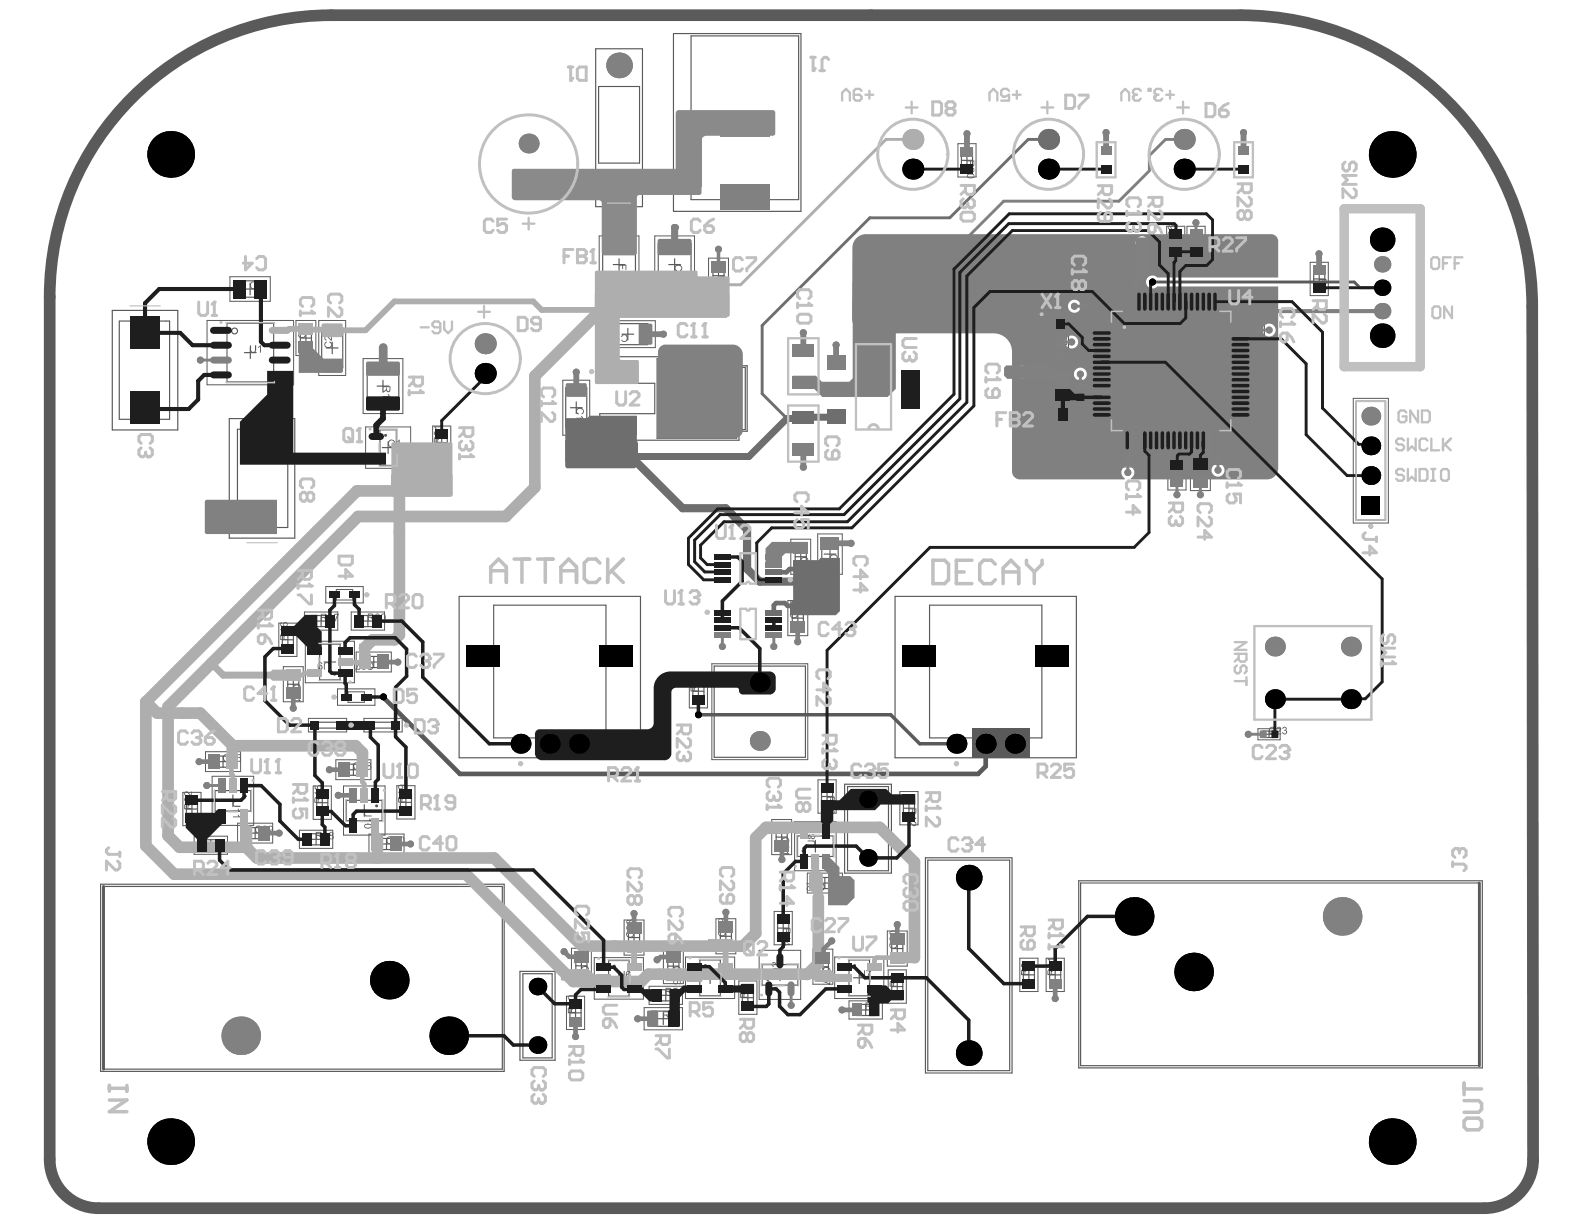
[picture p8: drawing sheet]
<svg xmlns="http://www.w3.org/2000/svg" width="279mm" height="216mm" viewBox="0 0 279 216" stroke-linecap="round" stroke-linejoin="round" font-family="sans-serif">
<g fill="none" stroke="#5a5a5a" stroke-width=".21">
<path d="M105.1 8.6h8.2v27.9h-8.2zM118.8 5.9h22.5v31.4h-22.5zM169.6 28.3h1.9M170.6 27.3v2M19.8 54.8h11.6v21h-11.6zM43.1 51h2M44.1 49.9v2.1M53 59.6h1.9M54 58.6v2M108.2 46.7h2M109.2 45.6v2.1M109.7 58.9h2.1"/>
<path d="M110.7 57.9v2.1M118 46.7h2M119 45.6v2.1M125.8 48.6h1.9M126.7 47.6v2M182.4 56h6.1v5.5h-6.1v-5.4M191 55h1.1M191.5 54.5v1.1M198.5 46.2h2.1M198.8 49.9h1.1M199.4 49.4v1.1M199.6 45.1v2.1"/>
<path d="M206.4 42.9h2M207.4 41.9v1.9M210 42.9h1.9M211 41.9v1.9M221.5 57.2h1.1M222 56.6v1.2M231.7 49.2h2M232.7 48.2v2M40.4 73.8h11.6v21.1h-11.6zM43.1 62.2h2.1M44.2 61.2v2M57.6 61.4h2"/>
<path d="M58.6 60.3v2.1M66.5 68.1h2.1M67.4 79h2.1M67.6 67.1v2M68.5 77.9v2.1M76.9 78.1h2M77.9 77.1v2M100.6 71.9h2.1M101.6 70.9v2M105.8 62.9h24.5v1.6h1.5v11.6h-1.5v1.6h-24.5v-4.7h9.7v-5.4h-9.7v-4.6M182.3 67.5h2.1M183.4 66.5v2"/>
<path d="M185 73.2h1.9M185.2 62.7h1.2M185.8 62.2v1.1M185.9 72.2v2M186.5 68h2M187.5 67v2M190 69.1h1.1M190.6 68.5v1.1M140.3 98.2h1.9M141.2 97.2v2M145.4 97.7h2M146.4 96.7v2.1"/>
<path d="M199.4 81.4h1.1M200 80.8v1.2M206.6 83.5h2M207.6 82.5v2M210.8 83.4h1.9M211.7 82.5v1.9M215.3 80.9h1.1M215.9 80.3v1.2M49.8 112.8h2M50.8 111.9v1.9M51.7 119.7v2M55.7 109.5h1.9"/>
<path d="M56.6 108.6v1.9M57.2 116.8h2M58.2 115.7v2.1M63.9 109.5h2M64.9 108.6v1.9M64.9 116.8h2M65.9 115.8v1.9M139.7 109h2M140.7 108.1v1.9M157.9 105.2h32l-.1 28.5h-31.9zM38.4 134.3h1.9M39.3 133.4v1.9"/>
<path d="M50.7 120.7h2M61.4 135.8h1.9M62.3 134.8v2M113 133.7h-32v-28.5h32v28.5M122.2 121.9h2M123.2 120.9v2M145.9 139.5v2M149 138.3h8.2v15.7h-8.2zM223.3 129.5h1.1M223.8 129v1.1M17.7 156h71.2v33h-71.2zM32.9 142.7h1.9"/>
<path d="M33.9 141.7v2M36.2 149.1h2M37.2 148.1v2M40 141.3h2.1M41.1 140.2v2.1M44 147h2M45 146v1.9M54.8 148h1.9M55.8 147.1v1.9M55.9 141.6h1.9M56.8 140.6v2M63.2 143h2.1"/>
<path d="M64.3 141.9v2.1M67.2 148.9h2M68.2 147.9v2M70.6 141.5h2M71.6 140.5v2M136.9 147.7h2M137.9 146.7v1.9M142.8 149.3h2.1M143.8 148.2v2.1M144.5 155.8h2M144.9 140.5h2M145.5 154.8v1.9"/>
<path d="M159.4 142.6h1.9M160.3 141.6v1.9M163.2 151.3h15.3v38h-15.3zM190.3 155.4h71.2v33h-71.2zM91.7 171.3h6.2v15.7h-6.2zM100.5 178.7h2M101.5 177.7v1.9M101.6 170.4h1.9M102.6 169.4v1.9M108.1 172.6h2.1M109.2 171.5v2.1M110.9 165.4h1.9"/>
<path d="M111.8 164.4v2M116 179.7h2M116.5 175.6h1.9M117 178.7v2M117.4 174.6v1.9M117.8 170.4h2M118.8 169.4v2M124.2 172.5h2.1M125.3 171.4v2.1M127.1 165.1h1.9M128 164.2v1.9M130.9 176h2"/>
<path d="M131.9 175v2M136.5 172h2.1M137.2 163.7h1.9M137.6 170.9v2.1M138.1 162.7v2M144.2 170.5h1.9M145.1 169.5v2M150.5 172.5h2.1M151.6 171.4v2.1M151.7 178.1h2M152.7 177.2v1.9M157.3 167.3h1.9"/>
<path d="M157.3 174h1.9M158.3 166.3v2M158.3 173v2M180.5 172h2M181.5 171v1.9M185.1 172h2M186.1 171v1.9"/>
</g>
<g fill="none" stroke="#5a5a5a" stroke-width=".18">
<path d="M169 25.3h3.2v5.9h-3.2zM205.8 39.9h3.2v5.9h-3.2zM209.4 39.9h3.2v5.9h-3.2zM36.5 56.5h15.3v11.4h-15.3zM40.6 48.8h7.1v4.3h-7.1zM52.2 56.5h3.5v6.2h-3.5zM56.2 56.5h4.8v9.7h-4.8zM105.7 41.6h7v10.1h-7zM105.9 56.6h9.7v4.7h-9.7zM115.5 41.6h7v10.1h-7zM125 45.5h3.5v6.2h-3.5zM190.6 53.1h1.9v3.9h-1.9z"/>
<path d="M192.7 51.6h27.7v27.7h-27.7zM196 44h7.1v4.3h-7.1zM197.4 49h3.9v1.9h-3.9zM221.1 55.2h1.9v3.9h-1.9zM231.1 46.3h3.2v5.8h-3.2zM64 63.3h7.1v9.7h-7.1zM64.5 75.3h7.9v7.3h-7.9zM76.3 75.1h3.2v5.9h-3.2zM99.3 67.1h4.7v9.7h-4.7zM181.2 63.9h4.3v7.2h-4.3zM183 71.6h5.9v3.2h-5.9zM183.9 61.8h3.9v1.9h-3.9z"/>
<path d="M185.7 64.9h3.5v6.2h-3.5zM189.6 67.1h2v3.9h-2zM213.9 79.9h3.9v2h-3.9zM238.7 70.3h6.2v22h-6.2zM139.5 95.1h3.5v6.2h-3.5zM144.2 94.2h4.4v7.1h-4.4zM198 80.4h3.9v2h-3.9zM206 80.6h3.2v5.8h-3.2zM210 80.3h3.5v6.2h-3.5zM49.2 109.9h3.2v5.9h-3.2zM50 117.6h3.5v6.2h-3.5zM53.7 108h5.9v3.1h-5.9z"/>
<path d="M53.9 113.1h8.6v7.3h-8.6zM57.5 103.5h6.6v2.9h-6.6zM62 108h5.8v3.1h-5.8zM62.8 115h6.2v3.5h-6.2zM121.6 119h3.2v5.9h-3.2zM125.6 117.1h16.9v16.9h-16.9zM139 105.9h3.5v6.2h-3.5zM32.3 139.8h3.2v5.8h-3.2zM36.3 132.6h6.1v3.5h-6.1zM37.4 136.9h7.3v8.7h-7.3zM54.4 126.7h6.7v2.4h-6.7zM55.2 138.6h3.2v5.9h-3.2z"/>
<path d="M59.2 134h6.2v3.5h-6.2zM59.5 121.5h6.6v2.9h-6.6zM60.6 138.6h7.3v8.7h-7.3zM64.2 126.7h6.7v2.4h-6.7zM70 138.6h3.2v5.9h-3.2zM144.3 137.6h3.2v5.8h-3.2zM158.7 139.6h3.2v5.9h-3.2zM221.9 128.5h3.9v2h-3.9zM34.2 147.5h5.9v3.2h-5.9zM41.9 145.2h6.2v3.5h-6.2zM52.8 146.4h5.9v3.2h-5.9zM65.1 147.1h6.2v3.5h-6.2z"/>
<path d="M136.1 144.6h3.5v6.1h-3.5zM140.2 144.9h7.3v8.7h-7.3zM142.4 154h6.2v3.5h-6.2zM99.9 175.7h3.2v5.9h-3.2zM100.8 167.3h3.5v6.2h-3.5zM104.8 168.9h8.7v7.3h-8.7zM110.1 162.3h3.5v6.2h-3.5zM113.6 177.7h6.8v4h-6.8zM114.5 174h5.9v3.2h-5.9zM117 167.3h3.5v6.2h-3.5zM120.9 168.8h8.7v7.3h-8.7zM126.3 162.1h3.5v6.1h-3.5z"/>
<path d="M130.3 173h3.2v5.9h-3.2zM133.9 167.6h7.3v8.7h-7.3zM136.5 160.8h3.2v5.8h-3.2zM143.4 167.4h3.5v6.2h-3.5zM147.2 168.8h8.7v7.3h-8.7zM149.8 176.5h5.8v3.2h-5.8zM156.5 164.2h3.5v6.2h-3.5zM156.7 171.1h3.2v5.9h-3.2zM179.9 169h3.2v5.9h-3.2zM184.5 169h3.2v5.9h-3.2z"/>
</g>
<path d="M196 54.9h21.1v21.1h-21.1zM239.2 70.8h5.2v20.9h-5.2z" fill="none" stroke="#5a5a5a" stroke-width=".26"/>
<g fill="none" stroke="#5a5a5a" stroke-width=".41">
<circle cx="198.3" cy="57.7" r=".21"/>
<circle cx="241.8" cy="92.8" r=".21"/>
</g>
<g fill="#5a5a5a">
<path d="M52.6 58.7l.3-.2 .1 .2a.44 .44 0 0 0-.2 .6 .44 .44 0 0 0 .7 .1 .4 .4 0 0 0 .3-.4 .4 .4 0 0 0-.3-.4l.1-.1a.65 .65 0 0 1 .2 .9 .65 .65 0 0 1-.9 .2l-.1-.1a.62 .62 0 0 1-.2-.8z"/>
<path d="M52.6 57.7h1.3v.2h-1l.2 .3h-.2z"/>
<path d="M57.3 60.4l.3-.1 .1 .1a.46 .46 0 0 0-.2 .7 .46 .46 0 0 0 .7 0 .37 .37 0 0 0 .2-.4 .37 .37 0 0 0-.3-.3v-.2l.2 .1a.65 .65 0 0 1 .1 1 .65 .65 0 0 1-1 0l-.2-.5z"/>
<path d="M57.3 59.4a.7 .7 0 0 1 1 .4l.1 .1v-.7h.1v.9h-.2l-.3-.4a.37 .37 0 0 0-.3-.3 .37 .37 0 0 0-.4 .2l.3 .5a.45 .45 0 0 1-.3-.7z"/>
<path d="M44.2 49.9l.3-.2a.56 .56 0 0 1 .7 .3l-.1 .1a.45 .45 0 0 0-.6-.2 .45 .45 0 0 0-.2 .6 .4 .4 0 0 0 .4 .3 .4 .4 0 0 0 .4-.3l.1 .1a.63 .63 0 0 1-.9 .3 .63 .63 0 0 1-.1-1z"/>
<path d="M119.1 46.9l.5-.2a.61 .61 0 0 1 .7 .4 .61 .61 0 0 1-.3 .8l-.1-.3a.45 .45 0 0 0 .1-.6 .45 .45 0 0 0-.6-.1 .41 .41 0 0 0-.3 .4 .41 .41 0 0 0 .3 .4v.2a.58 .58 0 0 1-.3-1z"/>
<path d="M109.7 59.1h.1a.66 .66 0 0 1 .9 .4 .66 .66 0 0 1-.6 .8l-.5-.2 .2-.2a.44 .44 0 0 0 .6 .2 .44 .44 0 0 0 .1-.7 .4 .4 0 0 0-.4-.3 .4 .4 0 0 0-.4 .3h-.2z"/>
<path d="M108.8 59h.2v1l.3-.1v.1l-.3 .1-.1 .2h-.1z"/>
<path d="M107.8 59h.1v1l.3-.1v.1l-.3 .3h-.1z"/>
<path d="M101.7 72.2a.68 .68 0 0 1 .9-.2 .68 .68 0 0 1 .2 1l-.2 .1v-.2a.45 .45 0 0 0 .2-.6 .45 .45 0 0 0-.6-.2 .43 .43 0 0 0-.4 .4 .43 .43 0 0 0 .3 .5l-.1 .1a.63 .63 0 0 1-.3-.9z"/>
<path d="M101.6 73.7h1.1l-.2-.3h.1l.4 .4h-1.4z"/>
<path d="M101.6 74.3h.3l.2 .3a.46 .46 0 0 0 .7 .2l-.2-.5a.42 .42 0 0 1 .4 .4 .42 .42 0 0 1-.4 .4 .42 .42 0 0 1-.4-.3l-.4-.3v.7h-.2z"/>
<path d="M198.5 46.3a.65 .65 0 0 1 1 .6 .65 .65 0 0 1-1 .5l-.1-.2 .1-.1a.45 .45 0 0 0 .7 .2 .45 .45 0 0 0 .1-.6 .39 .39 0 0 0-.4-.4 .39 .39 0 0 0-.4 .4l-.1-.1z"/>
<path d="M197.6 46.2h.2v1.1l.3-.2v.1l-.4 .3h-.1z"/>
<path d="M196.4 46.3l.3-.1a.39 .39 0 0 1 .5 .4h-.2a.29 .29 0 0 0-.3-.3 .29 .29 0 0 0-.2 .4 .29 .29 0 0 0 .4 .2v.1a.23 .23 0 0 0-.4 .1 .23 .23 0 0 0 .2 .3 .23 .23 0 0 0 .3-.1v-.1h.2a.38 .38 0 0 1-.6 .4 .38 .38 0 0 1-.1-.7l-.2-.1z"/>
<path d="M200 80.3l.2-.1a.62 .62 0 0 1 .9 .2l-.2 .1a.42 .42 0 0 0-.6-.3 .42 .42 0 0 0-.2 .6 .43 .43 0 0 0 .4 .4 .43 .43 0 0 0 .5-.3l.1 .1a.62 .62 0 0 1-.8 .4 .62 .62 0 0 1-.3-.8z"/>
<path d="M201.4 80.4l.5-.3v1.3h-.2v-1.1l-.3 .3z"/>
<path d="M215.9 79.9a.56 .56 0 0 1 .6-.3 .56 .56 0 0 1 .5 .4l-.2-.1a.48 .48 0 0 0-.7 0 .48 .48 0 0 0 0 .7 .41 .41 0 0 0 .4 .2 .41 .41 0 0 0 .3-.4l.2 .1-.1 .1a.61 .61 0 0 1-.8 .2 .61 .61 0 0 1-.2-.8z"/>
<path d="M217.3 79.9l.5-.3v1.3h-.2v-1l-.2 .2z"/>
<path d="M218.4 79.6h.6v.2h-.5l-.1 .3a.43 .43 0 0 1 .6 .2 .43 .43 0 0 1-.3 .6 .43 .43 0 0 1-.5-.3h.2a.29 .29 0 0 0 .3 .1 .29 .29 0 0 0 .2-.4 .29 .29 0 0 0-.4-.1l-.3 .1z"/>
<path d="M220.7 56.3l.3-.2 .1 .1a.45 .45 0 0 0-.2 .6 .45 .45 0 0 0 .6 .2 .4 .4 0 0 0 .4-.3 .4 .4 0 0 0-.4-.5l.2-.1a.61 .61 0 0 1 .2 .9 .61 .61 0 0 1-.9 .1 .69 .69 0 0 1-.3-.8z"/>
<path d="M220.7 55.3h1.3v.2h-1l.2 .3h-.2z"/>
<path d="M198.3 50.1a.65 .65 0 0 1 1 .6 .65 .65 0 0 1-1 .5l-.1-.3h.1a.44 .44 0 0 0 .6 .2 .44 .44 0 0 0 .3-.5 .52 .52 0 0 0-.6-.5l-.2 .2-.1 .2-.1-.1z"/>
<path d="M197.4 50h.1v1l.4-.2-.4 .5h-.1z"/>
<path d="M196.6 50h.2v.3l-.5 .9h.7v.1h-.9l.4-.7z"/>
<path d="M191.6 55.3a.64 .64 0 0 1 1.1-.1 .64 .64 0 0 1-.2 1v-.2a.45 .45 0 0 0 .1-.6 .45 .45 0 0 0-.6-.2 .43 .43 0 0 0-.3 .4 .43 .43 0 0 0 .3 .5l-.1 .1a.63 .63 0 0 1-.3-.9z"/>
<path d="M191.5 56.8h1.1l-.2-.2 .1-.1 .3 .5h-1.3z"/>
<path d="M183.4 67.8a.67 .67 0 0 1 1-.2 .67 .67 0 0 1 .2 .9l-.2 .2-.1-.2a.49 .49 0 0 0 0-.7 .49 .49 0 0 0-.7 .1 .36 .36 0 0 0-.1 .4 .36 .36 0 0 0 .3 .2l-.1 .2a.55 .55 0 0 1-.3-.9z"/>
<path d="M183.3 69.3h1.1l-.2-.3h.1l.4 .4h-1.4z"/>
<path d="M187.6 68.2l.5-.2 .4 .1 .2 .2 .1 .4a.46 .46 0 0 1-.4 .5v-.2a.47 .47 0 0 0 .1-.7 .47 .47 0 0 0-.7 0 .38 .38 0 0 0-.2 .4 .38 .38 0 0 0 .4 .3l-.1 .2a.63 .63 0 0 1-.3-1z"/>
<path d="M187.5 69.3l.3 .1 .4 .5a.24 .24 0 0 0 .4 .1 .24 .24 0 0 0-.1-.4l-.1-.2a.41 .41 0 0 1 .3 .7 .41 .41 0 0 1-.7-.2l-.4-.4v.7h-.1z"/>
<path d="M190.6 69.3l.4-.2a.6 .6 0 0 1 .9 .3 .6 .6 0 0 1-.4 .8l.1-.2a.44 .44 0 0 0 .1-.6 .44 .44 0 0 0-.6-.1 .4 .4 0 0 0-.4 .4 .4 .4 0 0 0 .3 .4v.1h-.1a.53 .53 0 0 1-.3-.9z"/>
<path d="M190.6 70.4l.4 .2a.44 .44 0 0 0 .7 .4l.1-.2-.3-.2v-.2a.45 .45 0 0 1 .4 .4 .45 .45 0 0 1-.4 .5 .45 .45 0 0 1-.5-.4l-.3-.3v.6h-.1z"/>
<path d="M190.6 71.9h1l-.2-.3 .2-.1 .3 .5h-1.3z"/>
<path d="M184.8 62.9l.3-.1a.64 .64 0 0 1 .7 .9 .64 .64 0 0 1-1.1 .2v-.2h.2a.42 .42 0 0 0 .5 .2 .42 .42 0 0 0 .2-.6 .39 .39 0 0 0-.4-.4 .39 .39 0 0 0-.4 .4l-.2-.1z"/>
<path d="M183.6 62.8h.9l-.1 .3-.3 .2a.38 .38 0 0 0-.3 .3 .38 .38 0 0 0 .3 .4l.1-.1 .1-.2h.1a.41 .41 0 0 1-.6 .3 .41 .41 0 0 1 .1-.7l.4-.4h-.7z"/>
<path d="M182.6 62.8h.8l-.2 .4a.45 .45 0 0 0-.4 .3 .45 .45 0 0 0 .2 .5l.4-.3a.45 .45 0 0 1-.4 .4 .45 .45 0 0 1-.4-.4 .45 .45 0 0 1 .3-.4l.3-.4h-.6z"/>
<path d="M224 128.4a.58 .58 0 0 1 1 .2h-.2a.45 .45 0 0 0-.6-.2 .45 .45 0 0 0-.2 .6 .4 .4 0 0 0 .4 .4 .4 .4 0 0 0 .4-.3h.2l-.1 .2a.65 .65 0 0 1-1 0 .65 .65 0 0 1 .1-.9z"/>
<path d="M225.2 128.3a.45 .45 0 0 1 .8 .1 .45 .45 0 0 1-.4 .7l-.3 .3h.7v.1h-.9l.1-.3 .5-.3 .1-.3a.26 .26 0 0 0-.2-.3 .26 .26 0 0 0-.3 .3h-.1z"/>
<path d="M226.2 128.4a.37 .37 0 0 1 .6-.2 .37 .37 0 0 1 0 .6 .42 .42 0 0 1 0 .7 .42 .42 0 0 1-.6-.3l.1-.1a.25 .25 0 0 0 .3 .3 .25 .25 0 0 0 .2-.3 .25 .25 0 0 0-.3-.2v-.1a.22 .22 0 0 0 .3-.1 .22 .22 0 0 0-.2-.3 .22 .22 0 0 0-.2 .2h-.2z"/>
<path d="M210.4 82.5l.2-.2 .2 .2a.46 .46 0 0 0-.2 .6 .46 .46 0 0 0 .6 .2 .4 .4 0 0 0 .3-.4 .4 .4 0 0 0-.3-.4l.1-.2a.63 .63 0 0 1 .3 .9 .63 .63 0 0 1-.9 .2l-.4-.4z"/>
<path d="M210.4 81.4a.85 .85 0 0 1 1.1 .5v-.6h.2v.9l-.3-.1-.3-.3a.39 .39 0 0 0-.6-.3v.3l.3 .2v.1a.46 .46 0 0 1-.4-.7z"/>
<path d="M102.6 170.7l.3-.3h.5a.57 .57 0 0 1 .5 .5 .57 .57 0 0 1-.4 .6v-.1a.45 .45 0 0 0 .2-.6 .45 .45 0 0 0-.7-.2 .4 .4 0 0 0-.3 .3 .4 .4 0 0 0 .3 .5v.2l-.3-.2a.57 .57 0 0 1-.1-.7z"/>
<path d="M102.6 171.7l.9 .7a.26 .26 0 0 0 .2-.3 .26 .26 0 0 0-.2-.2v-.2a.44 .44 0 0 1 .4 .5 .44 .44 0 0 1-.4 .4 .44 .44 0 0 1-.5-.3l-.3-.4v.7h-.1z"/>
<path d="M102.6 172.9l.2-.2 .1 .2a.27 .27 0 0 0-.2 .4 .27 .27 0 0 0 .4 0 .27 .27 0 0 0 0-.4v-.1l.7 .1v.7h-.1v-.6l-.3-.1a.46 .46 0 0 1-.5 .7 .46 .46 0 0 1-.3-.7z"/>
<path d="M118.8 170.7l.5-.3 .5 .1 .2 .2a.56 .56 0 0 1-.3 .9v-.2a.47 .47 0 0 0 .1-.7 .47 .47 0 0 0-.7 0 .37 .37 0 0 0-.2 .4 .37 .37 0 0 0 .3 .3v.2a.63 .63 0 0 1-.4-.9z"/>
<path d="M118.8 171.7l.3 .1 .1 .3a.38 .38 0 0 0 .4 .3 .38 .38 0 0 0 .4-.3l-.1-.1-.2-.1v-.1a.41 .41 0 0 1 .3 .6 .41 .41 0 0 1-.7-.1l-.4-.4v.7h-.1z"/>
<path d="M145.2 170.8l.2-.2 .4-.1a.59 .59 0 0 1 .7 .5 .59 .59 0 0 1-.4 .7v-.2a.47 .47 0 0 0 .1-.7 .47 .47 0 0 0-.7 0 .39 .39 0 0 0-.2 .4 .39 .39 0 0 0 .3 .3l-.1 .2a.58 .58 0 0 1-.3-.9z"/>
<path d="M145.1 171.8l.5 .3a.38 .38 0 0 0 .3 .4 .38 .38 0 0 0 .4-.2l-.1-.3h-.1v-.1a.42 .42 0 0 1 .4 .4 .42 .42 0 0 1-.4 .4 .42 .42 0 0 1-.4-.3l-.4-.4v.7h-.2z"/>
<path d="M145.1 173.1l.7 .1 .5 .4v-.7h.1v.9l-.7-.4-.6-.2z"/>
<path d="M110.6 164.4l.3-.2v.2a.45 .45 0 0 0-.2 .7 .45 .45 0 0 0 .7 .1 .41 .41 0 0 0 .2-.4 .41 .41 0 0 0-.3-.4l.1-.2a.66 .66 0 0 1 0 1.2 .66 .66 0 0 1-1-.7z"/>
<path d="M110.5 163.3h.1a.93 .93 0 0 1 1 .6v-.7h.2v.9l-.3-.1-.2-.2a.38 .38 0 0 0-.3-.3 .38 .38 0 0 0-.4 .1l.3 .5a.44 .44 0 0 1-.4-.3 .44 .44 0 0 1 0-.5z"/>
<path d="M126.7 164.2l.3-.2v.2a.44 .44 0 0 0-.1 .6 .44 .44 0 0 0 .6 .2 .4 .4 0 0 0 .3-.4 .4 .4 0 0 0-.3-.4l.1-.2a.65 .65 0 0 1 .3 .9 .65 .65 0 0 1-.8 .3 .65 .65 0 0 1-.4-.8z"/>
<path d="M126.7 163.1h.1a.99 .99 0 0 1 1 .5v-.6h.2v.9l-.5-.3a.46 .46 0 0 0-.7-.3v.3l.2 .1v.2a.46 .46 0 0 1-.3-.8z"/>
<path d="M157 166.4l.2-.2 .1 .2a.45 .45 0 0 0-.2 .6 .45 .45 0 0 0 .6 .2 .43 .43 0 0 0 .4-.4 .43 .43 0 0 0-.3-.5l.1-.1a.66 .66 0 0 1 .2 .9 .66 .66 0 0 1-.9 .2 .66 .66 0 0 1-.3-.9z"/>
<path d="M157 165.3l.3-.1 .2 .2a.41 .41 0 0 1 .7 0 .41 .41 0 0 1-.3 .6v-.1a.27 .27 0 0 0 .2-.4 .27 .27 0 0 0-.3-.2 .27 .27 0 0 0-.2 .4h-.2a.23 .23 0 0 0-.1-.3 .23 .23 0 0 0-.3 .1 .23 .23 0 0 0 .2 .3v.2a.41 .41 0 0 1-.2-.7z"/>
<path d="M138 147.8l.7-.1 .3 .1 .2 .3a.59 .59 0 0 1-.4 .7v-.1a.46 .46 0 0 0 .2-.7 .46 .46 0 0 0-.7-.1h-.1a.39 .39 0 0 0-.2 .4 .39 .39 0 0 0 .3 .4v.1a.57 .57 0 0 1-.5-.4 .57 .57 0 0 1 .2-.6z"/>
<path d="M138 149.1l.2-.1 .1 .1a.27 .27 0 0 0-.3 .4 .27 .27 0 0 0 .4 .2 .27 .27 0 0 0 .1-.4l.1 .1a.23 .23 0 0 0 .2 .3 .23 .23 0 0 0 .3-.2 .23 .23 0 0 0-.3-.3v-.2a.35 .35 0 0 1 .4 .5 .35 .35 0 0 1-.6 .1 .4 .4 0 0 1-.6 .2 .4 .4 0 0 1 0-.7z"/>
<path d="M137.9 150.5h1l-.2-.3 .2-.1 .3 .5h-1.3z"/>
<path d="M144.5 155.9a.64 .64 0 0 1 .9 .2 .64 .64 0 0 1-.2 .9 .64 .64 0 0 1-.9-.2l.2-.1a.45 .45 0 0 0 .6 .2 .45 .45 0 0 0 .2-.6 .43 .43 0 0 0-.4-.3 .43 .43 0 0 0-.4 .3l-.2-.1z"/>
<path d="M143.4 155.9a.42 .42 0 0 1 .5-.1 .42 .42 0 0 1 .2 .4h-.1a.25 .25 0 0 0-.3-.3 .25 .25 0 0 0-.2 .4 .25 .25 0 0 0 .3 .1v.2a.24 .24 0 0 0-.3 .2 .24 .24 0 0 0 .3 .2 .24 .24 0 0 0 .2-.3l.1 .1a.38 .38 0 0 1-.5 .3 .38 .38 0 0 1-.1-.6l-.2-.1z"/>
<path d="M142.2 155.8h.9l-.3 .5a.46 .46 0 0 0-.2 .7l.5-.3a.42 .42 0 0 1-.4 .4 .42 .42 0 0 1-.5-.4l.7-.7h-.7z"/>
<path d="M39.4 133.3l.2-.1a.53 .53 0 0 1 .9 .2h-.2a.45 .45 0 0 0-.6-.2 .45 .45 0 0 0-.2 .6 .4 .4 0 0 0 .4 .4 .4 .4 0 0 0 .4-.3l.2 .1a.62 .62 0 0 1-.9 .3 .62 .62 0 0 1-.2-.9z"/>
<path d="M40.7 133.2a.37 .37 0 0 1 .5-.2 .37 .37 0 0 1 .2 .4l-.2 .2a.42 .42 0 0 1 0 .8 .42 .42 0 0 1-.6-.4h.2a.28 .28 0 0 0 .3 .3 .28 .28 0 0 0 .2-.4 .28 .28 0 0 0-.4-.2l.1-.1a.22 .22 0 0 0 .3-.2 .22 .22 0 0 0-.2-.2 .22 .22 0 0 0-.3 .2h-.1z"/>
<path d="M64.9 116.9h.1a.66 .66 0 0 1 .9 .7 .66 .66 0 0 1-1.1 .3l-.1-.1h.2a.45 .45 0 0 0 .7 .1 .45 .45 0 0 0 .1-.7 .41 .41 0 0 0-.4-.2 .41 .41 0 0 0-.4 .3l-.2-.1z"/>
<path d="M63.7 117a.46 .46 0 0 1 .5-.2 .46 .46 0 0 1 .4 .4h-.2a.28 .28 0 0 0-.3-.3 .28 .28 0 0 0-.2 .4 .28 .28 0 0 0 .4 .1v.2a.21 .21 0 0 0-.3 .1 .21 .21 0 0 0 .1 .3 .21 .21 0 0 0 .3-.2l.2 .1a.39 .39 0 0 1-.6 .2 .39 .39 0 0 1-.1-.6l-.2-.1z"/>
<path d="M63.2 116.8h.2l-.1 .4-.4 .8h.6v.1h-.8z"/>
<path d="M62.5 134.6l.1-.1a.65 .65 0 0 1 .9 .3h-.2a.45 .45 0 0 0-.7-.1 .45 .45 0 0 0-.1 .7 .43 .43 0 0 0 .5 .2 .43 .43 0 0 0 .3-.3l.2 .1a.66 .66 0 0 1-1 .2 .66 .66 0 0 1 0-1z"/>
<path d="M63.7 134.6a.34 .34 0 0 1 .6-.1 .34 .34 0 0 1 0 .5 .42 .42 0 0 1 0 .8 .42 .42 0 0 1-.7-.4h.2a.25 .25 0 0 0 .3 .2 .25 .25 0 0 0 .2-.3 .25 .25 0 0 0-.4-.1v-.2a.21 .21 0 0 0 .3-.1 .21 .21 0 0 0-.1-.3 .21 .21 0 0 0-.3 .2h-.2z"/>
<path d="M45.1 145.8a.58 .58 0 0 1 1 .2l-.1 .1a.45 .45 0 0 0-.7-.3 .45 .45 0 0 0-.1 .7 .39 .39 0 0 0 .4 .3 .39 .39 0 0 0 .4-.3l.1 .1a.61 .61 0 0 1-.8 .3 .61 .61 0 0 1-.3-.7z"/>
<path d="M46.4 145.7h.1a.37 .37 0 0 1 .4 0 .37 .37 0 0 1 .2 .4l-.2 .2a.4 .4 0 0 1 .1 .6 .4 .4 0 0 1-.7-.2v-.1h.1a.27 .27 0 0 0 .4 .2 .27 .27 0 0 0 .2-.3 .27 .27 0 0 0-.4-.2l.1-.1a.24 .24 0 0 0 .2-.3 .24 .24 0 0 0-.4-.1v.2l-.2-.1z"/>
<path d="M68.2 147.8l.1-.1a.56 .56 0 0 1 1 .2h-.2a.47 .47 0 0 0-.6-.1 .47 .47 0 0 0-.2 .7 .41 .41 0 0 0 .5 .2 .41 .41 0 0 0 .3-.3l.2 .1a.62 .62 0 0 1-.9 .3 .62 .62 0 0 1-.2-.9z"/>
<path d="M51.8 120.9l.5-.2a.61 .61 0 0 1 .7 .3 .61 .61 0 0 1-.1 .7l-.2 .1-.1-.1a.45 .45 0 0 0 .2-.6 .45 .45 0 0 0-.6-.2 .39 .39 0 0 0-.4 .4 .39 .39 0 0 0 .4 .4l-.1 .2-.4-.3v-.3z"/>
<path d="M51.7 123.5h1.1l-.2-.2 .1-.1 .3 .5h-1.3z"/>
<path d="M139.4 108.1l.3-.2 .1 .2a.45 .45 0 0 0-.3 .6 .45 .45 0 0 0 .7 .1 .39 .39 0 0 0 .4-.3 .39 .39 0 0 0-.4-.4l.1-.2 .1 .1a.62 .62 0 0 1 .1 .9 .62 .62 0 0 1-.9 0l-.3-.4z"/>
<path d="M139.4 106.1l.2-.2 .3 .2a.41 .41 0 0 1 .8 0 .41 .41 0 0 1-.4 .6v-.2a.27 .27 0 0 0 .3-.3 .27 .27 0 0 0-.4-.2 .27 .27 0 0 0-.2 .4h-.1a.22 .22 0 0 0-.2-.3 .22 .22 0 0 0-.3 .2 .22 .22 0 0 0 .3 .2l-.1 .2a.39 .39 0 0 1-.2-.6z"/>
<path d="M146.4 98.1l.4-.3h.3a.57 .57 0 0 1 .6 .5 .57 .57 0 0 1-.4 .6v-.2a.45 .45 0 0 0 .2-.6 .45 .45 0 0 0-.6-.2 .4 .4 0 0 0-.4 .4 .4 .4 0 0 0 .4 .4l-.1 .2a.55 .55 0 0 1-.4-.8z"/>
<path d="M141.4 98.4h.1a.63 .63 0 0 1 .9 0 .63 .63 0 0 1-.1 .9l-.1 .1-.1-.2a.43 .43 0 0 0 .3-.6 .43 .43 0 0 0-.6-.2 .39 .39 0 0 0-.4 .4 .39 .39 0 0 0 .3 .4v.2l-.4-.3-.1-.4z"/>
<path d="M141.3 100.7l.3-.1v.1a.3 .3 0 0 0-.2 .4 .3 .3 0 0 0 .3 .2 .3 .3 0 0 0 .3-.3l-.1-.4 .7 .1v.7h-.2v-.6h-.4a.46 .46 0 0 1-.5 .6 .46 .46 0 0 1-.2-.7z"/>
<path d="M109.2 46.7h1.3v.9h-.2v-.7h-.4v.6h-.1v-.6h-.6z"/>
<path d="M109.2 49.4h1l-.2-.2 .2-.1 .3 .5h-1.3z"/>
<path d="M185.9 71.9h.9v.2h-.7v.3h.6v.2h-.6v.6h-.2z"/>
<path d="M188.3 72a.43 .43 0 0 1 .7 .1 .43 .43 0 0 1-.3 .6l-.3 .4h.7v.1h-.9l.1-.4 .3-.2a.35 .35 0 0 0 .2-.2 .35 .35 0 0 0-.1-.4l-.5 .3z"/>
<path d="M70 77.9l.5-.3v1.3h-.2v-1.1l-.2 .2z"/>
<path d="M136.2 169.8a.7 .7 0 0 1 .9 .4l.2 .2v-.7h.1v.9l-.5-.4a.34 .34 0 0 0-.6-.2v.3l.2 .1v.1a.42 .42 0 0 1-.4-.3 .42 .42 0 0 1 .1-.4z"/>
<path d="M67.5 69.9h1.1l-.3-.4h.2l.4 .5h-1.4z"/>
<path d="M232.7 50.5l.4 .3a.38 .38 0 0 0 .4 .4 .38 .38 0 0 0 .4-.3l-.1-.2h-.2v-.2a.41 .41 0 0 1 .3 .7 .41 .41 0 0 1-.7-.2l-.4-.3v.7h-.1z"/>
<path d="M206.2 81.7a.3 .3 0 0 1 .3-.3 .3 .3 0 0 1 .3 .3 .4 .4 0 0 1 .7-.1 .4 .4 0 0 1-.3 .6v-.1a.27 .27 0 0 0 .2-.3 .27 .27 0 0 0-.3-.3 .27 .27 0 0 0-.2 .4h-.1a.22 .22 0 0 0-.2-.3 .22 .22 0 0 0-.3 .3 .22 .22 0 0 0 .3 .2v.1l-.3-.1z"/>
<path d="M118.8 174.2h.7v.2h-.5l-.1 .4a.46 .46 0 0 1 .6 .2 .46 .46 0 0 1-.3 .6 .46 .46 0 0 1-.5-.4h.1a.27 .27 0 0 0 .4 .2 .27 .27 0 0 0 .1-.4 .27 .27 0 0 0-.4 0l-.2-.1z"/>
<path d="M118.2 178.4h.9l-.4 .9-.1 .4h-.1v-.3l.4-.8h-.7z"/>
<path d="M100.2 176.8h1.3v.2h-1.1l.2 .2-.1 .1z"/>
<path d="M184.8 170.1h1.3v.2h-1l.2 .3h-.2z"/>
<path d="M184.8 169.1h1.3v.2h-1l.2 .3h-.2z"/>
<path d="M160.3 144.3h1l-.2-.3h.2l.3 .5h-1.3z"/>
<path d="M160.3 144.8l.5 .4a.45 .45 0 0 0 .7 .2v-.2l-.3-.1 .1-.2a.42 .42 0 0 1 .2 .7 .42 .42 0 0 1-.7-.2l-.4-.3v.6h-.1z"/>
<path d="M145.9 142.2h1l-.2-.3h.2l.3 .5h-1.3z"/>
<path d="M145.9 143l.2-.2 .1 .2a.28 .28 0 0 0-.2 .3 .28 .28 0 0 0 .3 .2 .28 .28 0 0 0 .2-.4l.2 .1a.22 .22 0 0 0 .1 .2 .22 .22 0 0 0 .3-.1 .22 .22 0 0 0-.2-.3v-.1a.36 .36 0 0 1 .3 .5 .36 .36 0 0 1-.6 0 .41 .41 0 0 1-.6 .2 .41 .41 0 0 1-.1-.6z"/>
<path d="M138.1 165.4h1.1l-.3-.3h.3l.3 .5h-1.4z"/>
<path d="M55.5 139.8h1.3v.1h-1l.2 .3h-.2z"/>
<path d="M55.5 138.5h.2v.5l.3 .1a.45 .45 0 0 1 .2-.6 .45 .45 0 0 1 .6 .3 .45 .45 0 0 1-.4 .5v-.2a.26 .26 0 0 0 .2-.3 .26 .26 0 0 0-.4-.1l-.1 .1 .1 .5-.7-.1z"/>
<path d="M49.4 111h1.3v.2h-1l.2 .3h-.2z"/>
<path d="M58.1 108.5l.4-.2v1.3h-.2v-1.1l-.3 .2z"/>
<path d="M58.9 108.3h.9l-.5 .8v.5h-.2v-.3l.4-.9h-.6z"/>
<path d="M57.2 147l.4-.3v1.3h-.2v-1l-.3 .2z"/>
<path d="M70.2 139.7h1.3v.1h-1l.2 .3-.2 .1z"/>
<path d="M66.2 108.4a.44 .44 0 0 1 .7 0 .44 .44 0 0 1-.2 .7l-.3 .3h.6v.1h-.9l.3-.4a.54 .54 0 0 0 .3-.7h-.3l-.1 .2h-.2z"/>
<path d="M32.6 140.7a.76 .76 0 0 1 1 .5l.1 .1v-.7h.1v.9l-.5-.4a.5 .5 0 0 0-.6-.3v.4l.2 .1v.1a.47 .47 0 0 1-.3-.7z"/>
<path d="M32.6 139.7a.55 .55 0 0 1 .9 .4l.2 .1v-.6h.1v.8l-.5-.3a.42 .42 0 0 0-.6-.2v.2l.2 .1v.2a.49 .49 0 0 1-.3-.7z"/>
<path d="M121.9 120a.69 .69 0 0 1 1 .4l.1 .1v-.6h.1v.8l-.3-.1-.2-.3a.42 .42 0 0 0-.6-.1v.3h.2v.2a.49 .49 0 0 1-.3-.7z"/>
<path d="M121.9 119l.4-.1 .1 .2a.4 .4 0 0 1 .7-.2 .4 .4 0 0 1-.1 .7h-.2v-.1a.27 .27 0 0 0 .2-.3 .27 .27 0 0 0-.3-.2 .27 .27 0 0 0-.2 .3h-.1a.23 .23 0 0 0-.2-.3 .23 .23 0 0 0-.3 .2 .23 .23 0 0 0 .3 .3v.1a.42 .42 0 0 1-.3-.6z"/>
<path d="M35.1 149.1h.8l-.3 .5a.41 .41 0 0 0-.2 .7h.2l.1-.3 .2 .1a.44 .44 0 0 1-.7 .3 .44 .44 0 0 1 .1-.8l.4-.3h-.6z"/>
<path d="M206.1 40.8a.74 .74 0 0 1 .9 .5l.2 .1v-.6h.1v.8h-.2l-.3-.3a.42 .42 0 0 0-.7-.2v.2l.3 .2v.1a.5 .5 0 0 1-.3-.8z"/>
<path d="M211 44.1l.4 .4a.42 .42 0 0 0 .7 .2v-.3l-.2-.1v-.2a.43 .43 0 0 1 .3 .7 .43 .43 0 0 1-.8-.1l-.3-.4v.7h-.1z"/>
<path d="M211 45.3l.6 .2 .5 .3v-.6h.2v.8h-.2l-.6-.3-.5-.2z"/>
<path d="M170.6 29.7l.3-.1v.1a.28 .28 0 0 0-.2 .3 .28 .28 0 0 0 .3 .3 .28 .28 0 0 0 .2-.4h.1a.2 .2 0 0 0 .2 .3 .2 .2 0 0 0 .2-.2 .2 .2 0 0 0-.2-.2v-.2a.35 .35 0 0 1 .4 .5 .35 .35 0 0 1-.6 .1 .42 .42 0 0 1-.6 .2 .42 .42 0 0 1-.1-.7z"/>
<path d="M76.6 76.2a.32 .32 0 0 1 .3-.2 .32 .32 0 0 1 .3 .3 .41 .41 0 0 1 .6-.2 .41 .41 0 0 1-.1 .7h-.2v-.1a.24 .24 0 0 0 .2-.3 .24 .24 0 0 0-.3-.2 .24 .24 0 0 0-.1 .3h-.2a.23 .23 0 0 0-.2-.3 .23 .23 0 0 0-.3 .2 .23 .23 0 0 0 .3 .3v.1a.42 .42 0 0 1-.3-.6z"/>
<path d="M76.5 75.2h1.4v.2h-1.1l.2 .3h-.2z"/>
<path d="M44.1 60.9h.2v.7a.35 .35 0 0 0 .3 .5 .35 .35 0 0 0 .4-.5v-.7h.2v.8a.53 .53 0 0 1-.6 .5 .53 .53 0 0 1-.5-.6z"/>
<path d="M45.5 61.2l.5-.3v1.3h-.1v-1l-.4 .2z"/>
<path d="M125.2 171.2h.2v.7a.35 .35 0 0 0 .4 .5 .35 .35 0 0 0 .3-.5v-.7h.2v.8a.53 .53 0 0 1-.6 .5 .53 .53 0 0 1-.5-.6z"/>
<path d="M126.6 171.2h.7v.1h-.5l-.1 .4a.44 .44 0 0 1 .6 .2 .44 .44 0 0 1-.3 .6 .44 .44 0 0 1-.5-.4h.2a.28 .28 0 0 0 .3 .2 .28 .28 0 0 0 .2-.2 .28 .28 0 0 0-.2-.3h-.5z"/>
<path d="M109.1 171.3h.2v.8a.35 .35 0 0 0 .4 .4 .35 .35 0 0 0 .3-.5v-.7h.2v.7a.53 .53 0 0 1-.6 .6 .53 .53 0 0 1-.5-.6z"/>
<path d="M151.5 171.2h.2v.7a.35 .35 0 0 0 .4 .5 .35 .35 0 0 0 .3-.5v-.7h.2v.8a.53 .53 0 0 1-.6 .5 .53 .53 0 0 1-.5-.6z"/>
<path d="M152.8 171.2h.9l-.4 .7-.1 .6h-.2v-.5l.5-.7h-.7z"/>
<path d="M142.5 148.3h.7a.53 .53 0 0 1 .6 .5 .53 .53 0 0 1-.6 .5h-.7v-.2h.7a.36 .36 0 0 0 .5-.3 .36 .36 0 0 0-.5-.4h-.7z"/>
<path d="M57.2 117l.3-.2a.56 .56 0 0 1 .7 .6v.7h-.2v-.7a.35 .35 0 0 0-.4-.4 .35 .35 0 0 0-.3 .4v.7h-.2z"/>
<path d="M64.3 143.2l.2-.2h1.1v.2h-.8a.35 .35 0 0 0-.4 .3 .35 .35 0 0 0 .4 .4h.8v.1h-.8a.54 .54 0 0 1-.5-.8z"/>
<path d="M64.3 144.7h1l-.2-.3h.2l.3 .4h-1.3z"/>
<path d="M41.1 141.5l.3-.2h1v.1h-.8a.35 .35 0 0 0-.4 .4 .35 .35 0 0 0 .4 .3h.8v.2h-.8a.55 .55 0 0 1-.5-.2 .55 .55 0 0 1 0-.6z"/>
<path d="M41.1 143h1l-.2-.2 .2-.2 .3 .6h-1.3z"/>
<path d="M41.1 144h1l-.2-.2 .2-.1 .3 .5h-1.3z"/>
<path d="M126.8 48.8l.2-.1 .5-.1 .5 .4a.57 .57 0 0 1-.3 .8v-.2a.46 .46 0 0 0 .1-.7 .46 .46 0 0 0-.7 0 .39 .39 0 0 0-.2 .4 .39 .39 0 0 0 .3 .3v.2a.63 .63 0 0 1-.4-1z"/>
<path d="M126.7 50.2h.5l.7 .4v-.6h.1v.8l-1.3-.5z"/>
<path d="M45.9 49.9l-.4 .6h.4zM46 49.7h.1v.8h.2v.2h-.2v.3h-.2v-.3h-.6z"/>
<path d="M119 48.2l.2-.1 .5-.1a.45 .45 0 0 1 .6 .3 .45 .45 0 0 1-.3 .5v-.1a.27 .27 0 0 0 .2-.4 .27 .27 0 0 0-.4-.1h-.1a.41 .41 0 0 1 0 .6 .41 .41 0 0 1-.6-.1l-.1-.1zM119.1 48.5a.3 .3 0 0 0 .6 0 .3 .3 0 0 0-.6 0z"/>
<path d="M202.8 80.3l-.4 .6h.4zM202.8 80.1h.2v.8h.2v.2h-.2v.3h-.2v-.3h-.5z"/>
<path d="M220.7 54.2l.2-.2 .1 .2a.28 .28 0 0 0-.2 .4 .28 .28 0 0 0 .4 .1h.1a.42 .42 0 0 1 .1-.6 .42 .42 0 0 1 .6 .2 .42 .42 0 0 1-.3 .5l-.3 .1a.54 .54 0 0 1-.6-.2 .54 .54 0 0 1-.1-.5zM221.3 54.4a.27 .27 0 0 0 .5 0 .27 .27 0 0 0-.5 0z"/>
<path d="M192.3 57.9a.22 .22 0 0 0 .4 0 .22 .22 0 0 0-.4 0zM191.6 57.8a.3 .3 0 0 0 .6 0 .3 .3 0 0 0-.6 0zM191.6 57.5l.3-.1 .4 .3a.35 .35 0 0 1 .4-.1 .35 .35 0 0 1 .1 .5 .35 .35 0 0 1-.4 .1l-.1-.2a.42 .42 0 0 1-.7 .1 .42 .42 0 0 1 0-.6z"/>
<path d="M184 70.3a.3 .3 0 0 0 .5 0 .3 .3 0 0 0-.5 0zM183.4 70l.3-.1v.2a.25 .25 0 0 0-.2 .3 .25 .25 0 0 0 .3 .1l.2 .1a.42 .42 0 0 1 0-.7 .42 .42 0 0 1 .7 .2 .42 .42 0 0 1-.4 .6l-.3 .1a.54 .54 0 0 1-.6-.8z"/>
<path d="M187.6 70.6a.41 .41 0 0 0 .2 .5 .41 .41 0 0 0 .5 0 .29 .29 0 0 0 .4-.3 .29 .29 0 0 0-.4-.3zM187.6 70.5l.5-.1a.48 .48 0 0 1 .6 .2 .48 .48 0 0 1-.1 .6h-.5a.46 .46 0 0 1-.6-.1 .46 .46 0 0 1 .1-.6z"/>
<path d="M210.6 80.6l.6 .4v-.4zM210.4 80.4h.8v-.2h.2v.2h.3v.2h-.3v.6h-.2z"/>
<path d="M118.8 172.9l.7-.1a.44 .44 0 0 1 .6 .3 .44 .44 0 0 1-.3 .5v-.1a.29 .29 0 0 0 .1-.4 .29 .29 0 0 0-.4-.2h-.1a.41 .41 0 0 1 .1 .6 .41 .41 0 0 1-.6 0 .41 .41 0 0 1-.1-.5zM118.9 173.2a.3 .3 0 0 0 .6 0 .3 .3 0 0 0-.6 0z"/>
<path d="M110.6 162.6a.22 .22 0 0 0 .4 0 .22 .22 0 0 0-.4 0zM111.2 162.6a.27 .27 0 0 0 .5 0 .27 .27 0 0 0-.5 0zM110.6 162.3l.3-.1 .2 .3a.39 .39 0 0 1 .6-.2 .39 .39 0 0 1 0 .6 .39 .39 0 0 1-.6-.1 .3 .3 0 0 1-.6 0v-.3z"/>
<path d="M126.8 162.4a.3 .3 0 0 0 .6 0 .3 .3 0 0 0-.6 0zM126.7 162.1l.2-.1h.4a.47 .47 0 0 1 .6 .2 .47 .47 0 0 1-.2 .6v-.1a.31 .31 0 0 0 .1-.5 .31 .31 0 0 0-.4-.1 .43 .43 0 0 1-.1 .6 .43 .43 0 0 1-.5 0 .43 .43 0 0 1-.1-.6z"/>
<path d="M157.1 164.4a.43 .43 0 0 0 .2 .4 .43 .43 0 0 0 .5 0 .25 .25 0 0 0 .3-.2 .25 .25 0 0 0-.3-.3zM157 164.3l.7-.2a.46 .46 0 0 1 .5 .5 .46 .46 0 0 1-.6 .4 .46 .46 0 0 1-.6-.2 .46 .46 0 0 1 0-.5z"/>
<path d="M41.8 133.1a.46 .46 0 0 1 .7 .3h-.2a.31 .31 0 0 0-.4-.2 .31 .31 0 0 0-.1 .5 .41 .41 0 0 1 .6 0 .41 .41 0 0 1 0 .6 .41 .41 0 0 1-.6-.1l-.1-.8zM41.9 133.9a.28 .28 0 0 0 .5 0 .28 .28 0 0 0-.5 0z"/>
<path d="M64.9 134.8a.22 .22 0 0 0 .4 0 .22 .22 0 0 0-.4 0zM64.8 135.4a.3 .3 0 0 0 .6 0 .3 .3 0 0 0-.6 0zM64.8 134.5a.36 .36 0 0 1 .5 0 .36 .36 0 0 1 0 .5 .39 .39 0 0 1 .1 .6 .39 .39 0 0 1-.6 .1 .39 .39 0 0 1 0-.6l-.1-.2z"/>
<path d="M47.5 146a.29 .29 0 0 0 .5 0 .29 .29 0 0 0-.5 0zM47.4 145.8v-.1a.51 .51 0 0 1 .7 .1 .51 .51 0 0 1 .1 .6 .43 .43 0 0 1-.3 .5 .43 .43 0 0 1-.6-.3h.2a.28 .28 0 0 0 .4 .2 .28 .28 0 0 0 .1-.4v-.1a.41 .41 0 0 1-.6 .1 .41 .41 0 0 1 0-.6z"/>
<path d="M70 147.8l-.4 .6h.4zM70 147.6h.1v.8h.2v.2h-.2v.3h-.1v-.3h-.6z"/>
<path d="M70.8 147.7l-.1 .4a.36 .36 0 0 0 0 .5 .36 .36 0 0 0 .4 .1l.1-.3a.53 .53 0 0 0-.3-.7zM70.7 147.6a.55 .55 0 0 1 .6 .2 .55 .55 0 0 1 0 .6 .43 .43 0 0 1-.5 .5 .43 .43 0 0 1-.3-.6z"/>
<path d="M52.2 122.2v.4h.6zM52 122l1 .6v.1h-.8v.2h-.2v-.2h-.3v-.1h.3z"/>
<path d="M139.6 107.2l.6 .4v-.4zM139.4 107.1h.8v-.2h.2v.2h.3v.1h-.3v.6h-.2z"/>
<path d="M146.9 99.2v.4h.5zM146.7 99l1 .6v.2h-.8v.1h-.2v-.1h-.3v-.2h.3z"/>
<path d="M146.9 100.2v.4h.5zM146.7 100h.2l.8 .8h-.8v.2h-.2v-.2h-.3v-.2h.3z"/>
<path d="M141.7 99.6v.4h.6zM141.6 99.5l1 .6v.2h-.9v.1h-.1v-.1h-.3v-.3h.3z"/>
<path d="M110 48v.3a.21 .21 0 0 0 .1 .3 .21 .21 0 0 0 .2-.3v-.3zM109.3 48v.3a.23 .23 0 0 0 .2 .3 .23 .23 0 0 0 .3-.3v-.3zM109.2 47.8h1.3v.5a.34 .34 0 0 1-.2 .4 .34 .34 0 0 1-.4-.2 .36 .36 0 0 1-.5 .3 .36 .36 0 0 1-.2-.5z"/>
<path d="M187.2 72.1v.3h.3a.2 .2 0 0 0 .3-.2 .2 .2 0 0 0-.3-.1zM187.2 72.6v.5h.3a.25 .25 0 0 0 .3-.3 .25 .25 0 0 0-.3-.2zM187 71.9h.5a.34 .34 0 0 1 .4 .2 .34 .34 0 0 1-.1 .4 .37 .37 0 0 1 .2 .5 .37 .37 0 0 1-.5 .2h-.5z"/>
<path d="M68.7 77.8a.54 .54 0 0 0-.1 .7 .54 .54 0 0 0 .6 .2h-.1v-.2l.2 .2 .2-.2a.51 .51 0 0 0-.1-.7 .51 .51 0 0 0-.7 0zM68.5 77.8h.1a.67 .67 0 0 1 1 0 .67 .67 0 0 1-.1 1h.2v.2l-.3-.2-.2 .1a.71 .71 0 0 1-.7-.3 .71 .71 0 0 1 0-.8z"/>
<path d="M136.4 171a.51 .51 0 0 0 .3 .8 .51 .51 0 0 0 .6-.6l-.1 .2-.1-.1a.25 .25 0 0 0 0-.3 .25 .25 0 0 0-.3-.1zM136.2 170.9l.3-.2h.5l.3 .2 .1-.2 .1 .1-.1 .2a.67 .67 0 0 1-.7 1 .67 .67 0 0 1-.5-1.1z"/>
<path d="M68.2 68.3l.1 .6 .2 .1 .2-.2v-.5zM67.5 68.1h1.4v.7a.37 .37 0 0 1-.4 .4 .37 .37 0 0 1-.4-.4l-.6 .5v-.2l.6-.5v-.3h-.6z"/>
<path d="M233.4 49.4v.4a.24 .24 0 0 0 .2 .3 .24 .24 0 0 0 .3-.3v-.4zM232.7 49.2h1.3v.6a.35 .35 0 0 1-.3 .5 .35 .35 0 0 1-.4-.4l-.6 .5v-.2l.5-.4v-.4h-.5z"/>
<path d="M206.4 82.8v.5h.4v-.6l-.3-.1zM206.3 82.6a.4 .4 0 0 1 .4-.1 .4 .4 0 0 1 .3 .4l.6-.6v.3l-.6 .4v.3h.6v.2h-1.4z"/>
<path d="M157.1 173.2v.7h.4v-.6l-.2-.2zM157 173.1a.43 .43 0 0 1 .7 .3l.5-.5v.2l-.5 .4v.4h.5v.1h-1.3z"/>
<path d="M157.2 172.3l.6 .4v-.4zM156.9 172.1h.9v-.2h.1v.2h.3v.2h-.3v.5h-.1l-.9-.5z"/>
<path d="M117.6 174.4v.4h.4a.22 .22 0 0 0 .3-.2 .22 .22 0 0 0-.3-.2zM117.4 174.2h.6a.37 .37 0 0 1 .5 .4 .37 .37 0 0 1-.4 .4h.1l.4 .6h-.3l-.4-.6h-.3v.6h-.2z"/>
<path d="M152.8 177v.4h.5a.21 .21 0 0 0 .2-.2 .21 .21 0 0 0-.2-.2zM152.7 176.8h.6a.37 .37 0 0 1 .4 .4 .37 .37 0 0 1-.3 .3l.4 .7h-.2l-.4-.7h-.4v.7h-.1z"/>
<path d="M154 177a.4 .4 0 0 1 .5-.2 .4 .4 0 0 1 .3 .3l-.2 .1a.31 .31 0 0 0-.4-.1 .31 .31 0 0 0-.1 .4 .42 .42 0 0 1 .6-.1 .42 .42 0 0 1 .1 .6 .42 .42 0 0 1-.6 .1l-.3-.3zM154.1 177.7a.3 .3 0 0 0 .6 0 .3 .3 0 0 0-.6 0z"/>
<path d="M117.1 178.5v.5h.7v-.4l-.1-.1zM117 178.4h.6a.37 .37 0 0 1 .4 .3 .37 .37 0 0 1-.3 .4l.4 .6h-.2l-.4-.6h-.4v.6h-.1z"/>
<path d="M130.7 175.2v.6h.4v-.6zM130.6 175.1a.36 .36 0 0 1 .4-.1 .36 .36 0 0 1 .2 .3l.7-.5v.3l-.6 .4v.3h.6v.2h-1.3z"/>
<path d="M130.7 174.3a.21 .21 0 0 0 .4 0 .21 .21 0 0 0-.4 0zM131.2 174.3a.3 .3 0 0 0 .6 0 .3 .3 0 0 0-.6 0zM130.6 174l.4-.1 .1 .2a.39 .39 0 0 1 .6-.1 .39 .39 0 0 1 0 .6 .39 .39 0 0 1-.6-.1 .36 .36 0 0 1-.5 .1 .36 .36 0 0 1 0-.6z"/>
<path d="M180.3 171.2l-.1 .6h.5v-.6l-.1-.1zM180.1 171.1a.37 .37 0 0 1 .5-.2 .37 .37 0 0 1 .2 .4l.7-.5v.2l-.7 .5v.3h.7v.2h-1.4z"/>
<path d="M180.2 170.3a.3 .3 0 0 0 .6 0 .3 .3 0 0 0-.6 0zM180.2 169.9l.6-.1a.46 .46 0 0 1 .6 .3 .46 .46 0 0 1-.3 .6v-.2a.24 .24 0 0 0 .2-.3 .24 .24 0 0 0-.3-.1h-.2a.42 .42 0 0 1-.2 .6 .42 .42 0 0 1-.5-.4z"/>
<path d="M100.4 177.9l-.1 .6h.4v-.6zM100.2 177.8a.39 .39 0 0 1 .4-.1 .39 .39 0 0 1 .3 .3l.2-.2 .4-.3v.3l-.6 .3v.4h.6v.2h-1.3z"/>
<path d="M100.4 175.8a.3 .3 0 0 0 0 .4 .3 .3 0 0 0 .3 0 .36 .36 0 0 0 .5 0 .36 .36 0 0 0 .1-.4zM100.2 175.7l.6-.1a.47 .47 0 0 1 .7 .4 .47 .47 0 0 1-.7 .4h-.1a.44 .44 0 0 1-.5-.2 .44 .44 0 0 1 0-.5z"/>
<path d="M185 171.2l-.1 .6h.5l-.1-.6-.1-.1zM184.9 171a.35 .35 0 0 1 .4-.1 .35 .35 0 0 1 .2 .4l.6-.5v.2l-.6 .5v.3h.6v.2h-1.3z"/>
<path d="M161.1 142.8v.4a.21 .21 0 0 0 .1 .2 .21 .21 0 0 0 .3-.2v-.4zM160.3 142.6h1.3v.7a.37 .37 0 0 1-.3 .3 .37 .37 0 0 1-.4-.3l-.6 .4v-.2l.6-.4v-.3h-.6z"/>
<path d="M146.6 140.7v.4a.24 .24 0 0 0 .2 .3 .24 .24 0 0 0 .3-.3v-.4zM145.9 140.5h1.3v.7a.34 .34 0 0 1-.4 .3 .34 .34 0 0 1-.3-.3l-.6 .5v-.3l.4-.2 .2-.3v-.2h-.6z"/>
<path d="M138.8 163.9v.4a.24 .24 0 0 0 .2 .3 .24 .24 0 0 0 .3-.3v-.4zM138.1 163.7h1.3v.6a.35 .35 0 0 1-.3 .5 .35 .35 0 0 1-.4-.4l-.6 .5v-.2l.6-.4v-.4h-.6z"/>
<path d="M138.6 166.1v.4h.6zM138.4 166h.2l.8 .7h-.8v.2h-.2v-.2h-.3v-.2h.3z"/>
<path d="M55.7 140.8l-.1 .6h.5l-.1-.6zM55.6 140.7a.36 .36 0 0 1 .4-.1 .36 .36 0 0 1 .2 .3l.6-.5v.3l-.6 .5v.2h.6v.2h-1.3z"/>
<path d="M49.6 112l-.1 .7h.5l-.1-.7zM49.4 112a.4 .4 0 0 1 .5-.2 .4 .4 0 0 1 .3 .4l.1-.2 .4-.3v.2l-.5 .4v.4h.5v.2h-1.3z"/>
<path d="M49.5 109.8l.2-.1v.2a.28 .28 0 0 0-.1 .4 .28 .28 0 0 0 .3 .1h.1a.44 .44 0 0 1 .2-.7 .44 .44 0 0 1 .6 .5 .44 .44 0 0 1-.6 .4 .53 .53 0 0 1-.6-.1 .53 .53 0 0 1-.1-.7zM50 110.1a.3 .3 0 0 0 .6 0 .3 .3 0 0 0-.6 0z"/>
<path d="M56.8 108.4v.4h.4a.24 .24 0 0 0 .3-.2 .24 .24 0 0 0-.3-.2zM56.6 108.3h.6a.35 .35 0 0 1 .5 .3 .35 .35 0 0 1-.4 .4l.5 .6h-.3l-.3-.6h-.4v.6h-.2z"/>
<path d="M55.9 146.9v.4h.4a.22 .22 0 0 0 .3-.2 .22 .22 0 0 0-.3-.2zM55.7 146.7h.6a.37 .37 0 0 1 .5 .4 .37 .37 0 0 1-.4 .4l.2 .1 .3 .4h-.2l-.5-.5h-.3v.5h-.2z"/>
<path d="M58.2 147.1a.25 .25 0 0 0 .5 0 .25 .25 0 0 0-.5 0zM58.2 147.7a.27 .27 0 0 0 .5 0 .27 .27 0 0 0-.5 0zM58.1 146.8h.1a.37 .37 0 0 1 .5 0 .37 .37 0 0 1 0 .6 .4 .4 0 0 1 .1 .6 .4 .4 0 0 1-.7-.1 .37 .37 0 0 1 .2-.6l-.2-.1z"/>
<path d="M70.4 140.8v.6h.4v-.6l-.1-.1zM70.3 140.6a.42 .42 0 0 1 .7 .3l.5-.5v.2l-.5 .4v.4h.5v.1h-1.3z"/>
<path d="M70.3 138.8a.3 .3 0 0 0 .6 0 .3 .3 0 0 0-.6 0zM70.3 138.6l.5-.2a.54 .54 0 0 1 .7 .5l-.2 .3-.1-.1a.29 .29 0 0 0 .2-.4 .29 .29 0 0 0-.4-.1 .44 .44 0 0 1 0 .6 .44 .44 0 0 1-.6 0 .44 .44 0 0 1-.1-.6z"/>
<path d="M65 108.4v.4h.4a.22 .22 0 0 0 .3-.2 .22 .22 0 0 0-.2-.2zM64.9 108.2h.6a.37 .37 0 0 1 .4 .4 .37 .37 0 0 1-.3 .4l.4 .5h-.2l-.4-.5h-.4v.5h-.1z"/>
<path d="M67.4 108.4v.6a.29 .29 0 0 0 0 .4 .29 .29 0 0 0 .4-.1v-.2a.47 .47 0 0 0-.3-.7zM67.3 108.3a.51 .51 0 0 1 .6 .1 .51 .51 0 0 1 .1 .6v.1a.46 .46 0 0 1-.5 .5 .46 .46 0 0 1-.4-.6z"/>
<path d="M32.8 141.9l-.1 .6h.4v-.5zM32.6 141.8a.4 .4 0 0 1 .6 .3l.6-.6v.3l-.6 .4v.3h.6v.3h-1.3z"/>
<path d="M122 121.1v.7h.4v-.6zM121.9 121.1a.37 .37 0 0 1 .4-.2 .37 .37 0 0 1 .2 .4l.6-.5v.2l-.6 .5v.3h.6v.1h-1.3z"/>
<path d="M36.3 149.9v.3l.7 .1v-.4zM36 149.1h.2l.5 .6h.3v-.6h.2v1.4h-.7a.37 .37 0 0 1-.4-.4 .37 .37 0 0 1 .4-.4z"/>
<path d="M34.3 149.6v.6l.4-.6zM34.2 149.1h.1v.4h.6l-.6 1h-.1v-.9h-.2l.2-.1z"/>
<path d="M206.2 42l-.1 .7h.5v-.6zM206 42h.1a.34 .34 0 0 1 .4-.2 .34 .34 0 0 1 .2 .4l.6-.5v.2l-.5 .4v.4h.5v.2h-1.3z"/>
<path d="M206.1 39.8l.3-.1v.2a.31 .31 0 0 0-.2 .4 .31 .31 0 0 0 .5 .1 .42 .42 0 0 1-.1-.6 .42 .42 0 0 1 .6-.1 .42 .42 0 0 1 .1 .6l-.1 .2-.4 .1a.53 .53 0 0 1-.6-.2 .53 .53 0 0 1-.1-.6zM206.6 40.1a.3 .3 0 0 0 .6 0 .3 .3 0 0 0-.6 0z"/>
<path d="M211.7 43v.5a.22 .22 0 0 0 .2 .3 .22 .22 0 0 0 .2-.3v-.5zM211 42.9h1.3v.6a.37 .37 0 0 1-.4 .4 .37 .37 0 0 1-.4-.3l-.5 .4v-.2l.5-.4v-.4h-.5z"/>
<path d="M171.3 28.5v.4a.24 .24 0 0 0 .2 .3 .24 .24 0 0 0 .3-.3v-.4zM170.6 28.3h1.3v.6a.35 .35 0 0 1-.3 .5 .35 .35 0 0 1-.4-.4l-.6 .5v-.2l.5-.4v-.4h-.5z"/>
<path d="M170.8 30.8a.29 .29 0 0 0-.1 .4 .29 .29 0 0 0 .4 .1 .41 .41 0 0 0 .4 0 .41 .41 0 0 0 .2-.4l-.2-.1zM170.7 30.7l.3-.1a.58 .58 0 0 1 .6 .1 .58 .58 0 0 1 .3 .5l-.6 .3a.51 .51 0 0 1-.6-.1 .51 .51 0 0 1 0-.7z"/>
<path d="M76.8 77.3l-.1 .6h.5l-.1-.6zM76.6 77.1a.41 .41 0 0 1 .7 .3l.6-.5v.2l-.6 .6v.2h.6v.2h-1.4z"/>
<path d="M110.5 171.4a.38 .38 0 0 1 .4-.1 .38 .38 0 0 1 .3 .3h-.1a.29 .29 0 0 0-.4-.2 .29 .29 0 0 0-.2 .4l.1 .1a.41 .41 0 0 1 .6 0 .41 .41 0 0 1-.1 .6 .41 .41 0 0 1-.6 0l-.1-.3zM110.6 172.2a.27 .27 0 0 0 .5 0 .27 .27 0 0 0-.5 0z"/>
<path d="M142.6 147.6a.22 .22 0 0 0 .4 0 .22 .22 0 0 0-.4 0zM143.1 147.6a.3 .3 0 0 0 .6 0 .3 .3 0 0 0-.6 0zM142.5 147.3a.35 .35 0 0 1 .6 .1 .41 .41 0 0 1 .6-.1 .41 .41 0 0 1-.1 .7h-.3a.24 .24 0 0 0-.2-.2 .24 .24 0 0 0-.3 .2 .41 .41 0 0 1-.4-.2 .41 .41 0 0 1 .1-.5z"/>
<path d="M56.2 117.7a.3 .3 0 0 0 .6 0 .3 .3 0 0 0-.6 0zM56.2 116.9a.38 .38 0 0 1 .4-.1 .38 .38 0 0 1 .3 .3h-.2a.28 .28 0 0 0-.4-.1 .28 .28 0 0 0-.1 .3v.1a.43 .43 0 0 1 .6 .1 .43 .43 0 0 1-.1 .6 .43 .43 0 0 1-.6-.2l-.1-.7z"/>
<path d="M64.4 145.6a.48 .48 0 0 0 .7 .3 .26 .26 0 0 0 .4-.3 .26 .26 0 0 0-.5-.1h-.4zM64.3 145.5l.2-.2h.5a.44 .44 0 0 1 .6 .5 .44 .44 0 0 1-.6 .4 .54 .54 0 0 1-.7-.7z"/>
</g>
<g fill="none" stroke="#5a5a5a" stroke-width=".21">
<path d="M105.6 15.3h7.2v13.5h-7.2zM121.9 6.3h19v28.9h-19zM169.6 26.6h1.9v3.3h-1.9zM21 56.6h8.9v17.4h-8.9zM40 57h8.3v10.4h-8.3zM41.9 49.5h4.4v2.9h-4.4zM53 57.8h1.9v3.6h-1.9zM56.7 57.9h3.8v7h-3.8zM106.3 43.1h5.8v7.2h-5.8zM107.2 57.1h7.1v3.7h-7.1zM116.1 43h5.8v7.4h-5.8zM125.8 46.8h1.9v3.6h-1.9z"/>
<path d="M182.8 56.7h5.3v4.1h-5.3zM191 54h1.1v2.1h-1.1zM197.3 44.7h4.5v2.9h-4.5zM198.3 49.4h2.1v1.1h-2.1zM206.4 41.2h2v3.3h-2zM210 41.2h1.9v3.3h-1.9zM221.5 56.1h1.1v2.2h-1.1zM231.7 47.6h2v3.3h-2zM41.9 75.7h8.9v17.3h-8.9zM64.8 64.6h5.5v7h-5.5zM67 75.8h2.9v6.3h-2.9zM76.9 76.4h2v3.3h-2z"/>
<path d="M99.8 68.4h3.7v7h-3.7zM129.9 64.8v-1.5h-14v14h14v-1.5M129.9 64.8h1.6v11h-1.6M181.9 65.3h2.9v4.4h-2.9zM184.3 72.2h3.3v2h-3.3zM184.7 62.2h2.2v1.1h-2.2zM186.5 66.2h2v3.6h-2zM190 68h1.1v2.1h-1.1zM140.3 96.4h1.9v3.6h-1.9zM145 95.5h2.8v4.5h-2.8zM198.9 80.8h2.2v1.2h-2.2zM206.6 81.8h2v3.3h-2z"/>
<path d="M210.8 81.6h1.9v3.6h-1.9zM214.8 80.3h2.1v1.2h-2.1zM49.8 111.2h2v3.3h-2zM50.7 118.9h2v3.6h-2zM55 108.6h3.3v1.9h-3.3zM56.4 113.6h3.6v6.3h-3.6zM63.2 108.6h3.3v1.9h-3.3zM64.1 115.8h3.6v1.9h-3.6zM87.1 106.7h19.8v23.5h-19.8zM126 117.5h16.1v16.1h-16.1zM139.7 107.2h2v3.6h-2zM164 106.7h19.8v23.5h-19.8z"/>
<path d="M37.5 133.4h3.7v1.9h-3.7zM37.9 139.5h6.3v3.6h-6.3zM55.9 139.9h1.9v3.3h-1.9zM56 127.4h3.5v1h-3.5zM60.5 134.8h3.6v2h-3.6zM65.8 127.4h3.5v1h-3.5zM70.6 139.9h2v3.3h-2zM122.2 120.3h2v3.3h-2zM144.9 138.8h2v3.3h-2zM149.5 138.7h7.2v14.9h-7.2zM222.8 129h2.1v1.1h-2.1zM18.3 156.4h70.3v32.2h-70.3"/>
<path d="M32.9 141.1h1.9v3.3h-1.9zM35.5 148.1h3.3v2h-3.3zM43.2 146h3.6v1.9h-3.6zM54.1 147.1h3.3v1.9h-3.3zM61.1 141.2h6.3v3.6h-6.3zM66.4 147.9h3.6v2h-3.6zM136.9 145.8h2v3.7h-2zM140.7 147.5h6.3v3.6h-6.3zM143.7 154.8h3.6v1.9h-3.6zM159.4 140.9h1.9v3.3h-1.9zM163.7 151.7h14.4v37.2h-14.4zM260.9 155.8h-70.3v32.2h70.3"/>
<path d="M92.2 171.8h5.2v14.8h-5.2zM100.5 177h2v3.3h-2zM101.6 168.6h1.9v3.6h-1.9zM107.4 169.4h3.6v6.3h-3.6zM110.9 163.6h1.9v3.6h-1.9zM114.9 178.4h4.2v2.6h-4.2zM115.8 174.6h3.3v1.9h-3.3zM117.8 168.6h2v3.6h-2zM123.4 169.3h3.7v6.3h-3.7zM127.1 163.3h1.9v3.7h-1.9zM130.9 174.3h2v3.3h-2zM134.4 170.2h6.3v3.6h-6.3z"/>
<path d="M137.2 162.1h1.9v3.3h-1.9zM144.2 168.7h1.9v3.6h-1.9zM149.8 169.3h3.6v6.3h-3.6zM151 177.2h3.3v1.9h-3.3zM157.3 165.5h1.9v3.6h-1.9zM157.3 172.4h1.9v3.3h-1.9zM180.5 170.3h2v3.3h-2zM185.1 170.3h2v3.3h-2z"/>
<circle cx="41.4" cy="58.4" r=".52"/>
</g>
<path d="M59.3 104h2.9v1.8h-2.9zM61.4 122h2.9v1.9h-2.9z" fill="none" stroke="#5a5a5a" stroke-width=".18"/>
<path d="M18.3 156.4v32.2M260.9 155.8v32.2" fill="none" stroke="#5a5a5a" stroke-width=".52"/>
<g fill="none" stroke="#5a5a5a" stroke-width=".26">
<circle cx="68" cy="76.8" r=".13"/>
<circle cx="59" cy="118.9" r=".13"/>
<circle cx="43.2" cy="140.4" r=".13"/>
<circle cx="66.4" cy="142.1" r=".13"/>
<circle cx="141.7" cy="150.1" r=".13"/>
<circle cx="108.3" cy="170.4" r=".13"/>
<circle cx="124.4" cy="170.3" r=".13"/>
<circle cx="135.4" cy="172.8" r=".13"/>
<circle cx="150.7" cy="170.3" r=".13"/>
</g>
<path d="M23.2 17.1a49.2 49.2 0 0 1 34.9-14.4h160.3a52 52 0 0 1 52 52v149.8a8.6 8.6 0 0 1-8.6 8.6l-245-.2a8 8 0 0 1-8-8.1v-152.8a49.1 49.1 0 0 1 14.4-34.9z" fill="none" stroke="#5a5a5a" stroke-width="1"/>
<path d="M23.3 17.2a49.5 49.5 0 0 1 35.1-14.5h160.4a51.4 51.4 0 0 1 51.5 51.4l.1 150.4a8.6 8.6 0 0 1-8.6 8.6h-244.4a8.6 8.6 0 0 1-8.6-8.6v-152.2a49.5 49.5 0 0 1 14.5-35.1z" fill="none" stroke="#5a5a5a" stroke-width="2.1"/>
<path d="M171.6 128.5h10.1v5.2h-10.1z" fill="#5a5a5a"/>
<path d="M150.9 42.2a2.37 2.37 0 0 1 1.9-.9h71.4a1.22 1.22 0 0 1 1.3 1.3v6.4h-21.4a1.14 1.14 0 0 0-1.6-.1 1.14 1.14 0 0 0 0 1.7 1.14 1.14 0 0 0 1.6-.1h21.4v32.1a1.98 1.98 0 0 1-2 2h-24v-.2a1.15 1.15 0 0 0 .3-1.8 1.15 1.15 0 0 0-1.8 0 1.15 1.15 0 0 0 .4 1.8v.2h-18.6a1.44 1.44 0 0 1-1.3-1.5v-16.4l.6-.6h.2a1.15 1.15 0 0 0 1.8 .4 1.15 1.15 0 0 0-.1-1.8 1.15 1.15 0 0 0-1.7 .4h-.2l-.6-.5a7.2 7.2 0 0 0-.4-4.1 3.2 3.2 0 0 0-2.8-1.7h-22.3a2.67 2.67 0 0 1-2.7-2.7l.1-12.4a2.32 2.32 0 0 1 .5-1.5zM200.3 42.8a1.16 1.16 0 0 0 2.3 0 1.16 1.16 0 0 0-2.3 0zM188.4 54a1.16 1.16 0 0 0 2.3 0 1.16 1.16 0 0 0-2.3 0zM222.7 58.2a1.16 1.16 0 0 0 2.3 0 1.16 1.16 0 0 0-2.3 0zM187.9 60.3a1.16 1.16 0 0 0 2.3 0 1.16 1.16 0 0 0-2.3 0zM189.4 66a1.16 1.16 0 0 0 2.3 0 1.16 1.16 0 0 0-2.3 0zM213.7 82.9a1.16 1.16 0 0 0 2.3 0 1.16 1.16 0 0 0-2.3 0z" fill="#808080"/>
<g fill="#aeaeae">
<path d="M69 83.7l.4-.3h10a.58 .58 0 0 1 .4 .6v3.2l-.3 .4h-10.2l-.3-.3z"/>
<path d="M104.9 51.8h23.8v3.8l-.6 .5h-23l-.2-.2z"/>
</g>
<path d="M99.9 77.6h11.9a.75 .75 0 0 1 .7 .7v3.7l-.5 .6h-11.9l-.4-.4v-4.4z" fill="#6e6e6e"/>
<path d="M106 54.7l-11.7 11.6v19.7l-5.1 5.1h-26l-22.9 22.9M70.4 86.6h-7.4l-37.3 37.2M70.4 93.9v18.1l-.8 .8h-3.9l-1.4 1.5M40.3 114l-10.7 10.7v22.7l2.1 2h11.7l1.9 1.9h41.9l15.5 15.6h28.3l2.3-2.2v-16.9l1.8-1.9h20.1l6.1 6.2v16.8M25.7 123.8v25.4l5 5h51.5l18.9 18.9h12l1.3-1.3 28 .1 1.9-1.9v-11.7M32.1 125.8h3.2l5.8 5.7h21.6l1.2 1.3" fill="none" stroke="#aeaeae" stroke-width="2.1"/>
<path d="M111.3 80.5l9.1 9.1h7.6l3.8 3.8v6.9l2.2 2.3h9.9" fill="none" stroke="#6e6e6e" stroke-width="1.4"/>
<path d="M37.3 117l2.1 2.1h9.1M40.3 114h.1" fill="none" stroke="#aeaeae" stroke-width="1.2"/>
<path d="M203.3 49.7h35.6l1 1.1h3.9" fill="none" stroke="#5a5a5a" stroke-width=".52"/>
<path d="M243.8 54.9h-18.6l-1.3 1.3" fill="none" stroke="#808080" stroke-width=".72"/>
<path d="M123.2 126.1h33.9l5.1 5.1h6.5" fill="none" stroke="#5a5a5a" stroke-width=".62"/>
<path d="M67.6 122.9l13.5 13.6h91.4l1.4-1.3v-4" fill="none" stroke="#5a5a5a" stroke-width=".82"/>
<g fill="#818181">
<circle cx="195.1" cy="23.4" r=".62"/>
<circle cx="232.7" cy="44.8" r=".62"/>
<circle cx="137.9" cy="151.6" r=".62"/>
<circle cx="220.2" cy="129.5" r=".62"/>
<circle cx="186.1" cy="176.1" r=".62"/>
<circle cx="149.3" cy="157.9" r=".62"/>
<circle cx="147.1" cy="158.8" r=".62"/>
<circle cx="149.7" cy="155.8" r=".62"/>
<circle cx="158.3" cy="163.1" r=".62"/>
<circle cx="146.7" cy="166" r=".62"/>
<circle cx="148.5" cy="178.1" r=".62"/>
<circle cx="99.5" cy="167.9" r=".62"/>
<circle cx="101.5" cy="182.8" r=".62"/>
<circle cx="112.5" cy="179.7" r=".62"/>
<circle cx="128" cy="160.9" r=".62"/>
<circle cx="115.9" cy="169.3" r=".62"/>
<circle cx="111.8" cy="161.1" r=".62"/>
<circle cx="72.4" cy="148.9" r=".62"/>
<circle cx="59.7" cy="140.3" r=".62"/>
<circle cx="58.1" cy="135.8" r=".62"/>
<circle cx="49.2" cy="147" r=".62"/>
<circle cx="36.5" cy="138.6" r=".62"/>
<circle cx="35.1" cy="134.3" r=".62"/>
<circle cx="51.7" cy="124.9" r=".62"/>
<circle cx="70.2" cy="116.8" r=".62"/>
<circle cx="38.7" cy="89.2" r=".62"/>
<circle cx="38.8" cy="92.9" r=".62"/>
<circle cx="35.3" cy="63.5" r=".62"/>
<circle cx="55.5" cy="64.9" r=".62"/>
<circle cx="53.6" cy="64.9" r=".62"/>
<circle cx="67.6" cy="61.3" r=".62"/>
<circle cx="127.4" cy="114" r=".62"/>
<circle cx="140.7" cy="113.2" r=".62"/>
<circle cx="136.5" cy="114" r=".62"/>
<circle cx="136.6" cy="96.5" r=".62"/>
<circle cx="138.4" cy="96.5" r=".62"/>
<circle cx="150.1" cy="95.8" r=".62"/>
</g>
<circle cx="201" cy="83.4" r=".62" fill="#808080"/>
<g fill="#818181">
<circle cx="210.9" cy="39.3" r=".62"/>
<circle cx="198.9" cy="83.3" r=".62"/>
<circle cx="214.8" cy="82.9" r=".62"/>
</g>
<circle cx="197.6" cy="42.8" r=".62" fill="#808080"/>
<g fill="#818181">
<circle cx="201.5" cy="42.8" r=".62"/>
<circle cx="189.5" cy="54" r=".62"/>
<circle cx="189" cy="60.3" r=".62"/>
<circle cx="180.3" cy="65.6" r=".62"/>
<circle cx="178.1" cy="65.6" r=".62"/>
<circle cx="190.6" cy="66" r=".62"/>
<circle cx="219.3" cy="23.4" r=".62"/>
<circle cx="170.6" cy="23.6" r=".62"/>
<circle cx="141.7" cy="82.4" r=".62"/>
<circle cx="147.5" cy="60.8" r=".62"/>
<circle cx="141.7" cy="58.7" r=".62"/>
<circle cx="101.6" cy="65.6" r=".62"/>
<circle cx="117" cy="58.9" r=".62"/>
<circle cx="127.9" cy="61.7" r=".62"/>
<circle cx="124.2" cy="61.7" r=".62"/>
<circle cx="120.4" cy="61.7" r=".62"/>
<circle cx="126.7" cy="44" r=".62"/>
<circle cx="119" cy="40.1" r=".62"/>
</g>
<g fill="#000">
<circle cx="67.6" cy="122.9" r=".62"/>
<circle cx="123.2" cy="126.1" r=".62"/>
</g>
<circle cx="139.6" cy="177.3" r=".62" fill="#818181"/>
<circle cx="203.3" cy="49.7" r=".62" fill="#000"/>
<g fill="#808080">
<circle cx="223.9" cy="56.2" r=".62"/>
<circle cx="219.1" cy="80.9" r=".62"/>
<circle cx="157.6" cy="54.9" r=".62"/>
<circle cx="152.1" cy="54.9" r=".62"/>
<circle cx="154.9" cy="54.9" r=".62"/>
<circle cx="153.2" cy="56.9" r=".62"/>
<circle cx="156" cy="56.9" r=".62"/>
<circle cx="189.5" cy="56.1" r=".62"/>
<circle cx="181.3" cy="57.1" r=".62"/>
<circle cx="181.3" cy="60.2" r=".62"/>
<circle cx="179.9" cy="69.5" r=".62"/>
</g>
<g fill="#818181">
<circle cx="207.6" cy="87.3" r=".62"/>
<circle cx="211.7" cy="87.3" r=".62"/>
<circle cx="223.9" cy="58.2" r=".62"/>
</g>
<g fill="#aeaeae">
<circle cx="70.4" cy="93.9" r=".62"/>
<circle cx="32.1" cy="125.8" r=".62"/>
<circle cx="25.7" cy="123.8" r=".62"/>
</g>
<g fill="#6e6e6e">
<circle cx="108.2" cy="78.7" r=".62"/>
<circle cx="103.8" cy="78.7" r=".62"/>
<circle cx="111.3" cy="80.5" r=".62"/>
<circle cx="106.1" cy="80.5" r=".62"/>
<circle cx="100.9" cy="80.5" r=".62"/>
</g>
<g fill="#aeaeae">
<circle cx="127" cy="54.7" r=".62"/>
<circle cx="122.8" cy="54.7" r=".62"/>
<circle cx="118.6" cy="54.7" r=".62"/>
<circle cx="114.4" cy="54.7" r=".62"/>
<circle cx="110.2" cy="54.7" r=".62"/>
<circle cx="106" cy="54.7" r=".62"/>
<circle cx="64.3" cy="114.3" r=".62"/>
<circle cx="41.1" cy="131.5" r=".62"/>
<circle cx="63.9" cy="132.8" r=".62"/>
<circle cx="48.5" cy="119.1" r=".62"/>
<circle cx="161.3" cy="168.9" r=".62"/>
<circle cx="142.4" cy="171.9" r=".62"/>
<circle cx="135.1" cy="145.9" r=".62"/>
<circle cx="125.6" cy="166.9" r=".62"/>
<circle cx="108.4" cy="166.9" r=".62"/>
<circle cx="66.5" cy="151.3" r=".62"/>
<circle cx="43.4" cy="149.4" r=".62"/>
<circle cx="144.3" cy="158.3" r=".62"/>
<circle cx="116.4" cy="171.8" r=".62"/>
<circle cx="99.8" cy="171.8" r=".62"/>
</g>
<g fill="#6e6e6e">
<circle cx="143.9" cy="102.6" r=".62"/>
<circle cx="141.8" cy="102.6" r=".62"/>
</g>
<g fill="#aeaeae">
<circle cx="78.3" cy="86.6" r=".62"/>
<circle cx="76.3" cy="84.8" r=".62"/>
<circle cx="74.4" cy="86.6" r=".62"/>
<circle cx="72.4" cy="84.8" r=".62"/>
<circle cx="70.4" cy="86.6" r=".62"/>
</g>
<g fill="#000">
<circle cx="184.9" cy="29.8" r="1.86"/>
<circle cx="245.6" cy="27.2" r="4.1"/>
<circle cx="243.8" cy="50.8" r="1.44"/>
<circle cx="243.8" cy="59.2" r="2.16"/>
<circle cx="243.8" cy="42.3" r="2.16"/>
</g>
<circle cx="243.8" cy="46.6" r="1.44" fill="#818181"/>
<circle cx="243.8" cy="54.9" r="1.44" fill="#808080"/>
<circle cx="161" cy="29.8" r="1.86" fill="#000"/>
<circle cx="109.2" cy="11.5" r="2.27" fill="#818181"/>
<circle cx="161" cy="24.6" r="1.86" fill="#aeaeae"/>
<circle cx="109.2" cy="32.5" r="2.27" fill="#8a8a8a"/>
<path d="M127 32.4h8.7v4.6h-8.7z" fill-rule="evenodd" fill="#818181"/>
<g fill="#8a8a8a">
<path d="M127 19.5h8.7v4.6h-8.7z" fill-rule="evenodd"/>
<path d="M119.2 24.2h4.5v8.6h-4.5z" fill-rule="evenodd"/>
</g>
<circle cx="208.9" cy="24.6" r="1.86" fill="#808080"/>
<g fill="#000">
<circle cx="208.9" cy="29.8" r="1.86"/>
<circle cx="200.1" cy="161.6" r="3.4"/>
<circle cx="210.5" cy="171.4" r="3.4"/>
</g>
<circle cx="236.7" cy="161.6" r="3.4" fill="#818181"/>
<circle cx="224.9" cy="123.3" r="1.75" fill="#000"/>
<circle cx="224.9" cy="114" r="1.75" fill="#818181"/>
<g fill="#000">
<circle cx="134" cy="120.4" r="1.75"/>
<circle cx="153.1" cy="151.3" r="1.55"/>
<circle cx="94.8" cy="174" r="1.55"/>
</g>
<circle cx="93.2" cy="32.5" r="1.75" fill="#8a8a8a"/>
<circle cx="85.6" cy="60.6" r="1.86" fill="#818181"/>
<g fill="#000">
<circle cx="85.6" cy="65.9" r="1.86"/>
<circle cx="91.8" cy="131.2" r="1.75"/>
<circle cx="97" cy="131.2" r="1.75"/>
<circle cx="102.1" cy="131.2" r="1.75"/>
<circle cx="68.7" cy="172.9" r="3.4"/>
<circle cx="79.2" cy="182.7" r="3.4"/>
</g>
<path d="M240.1 87.5h3.4v3.3h-3.4z" fill-rule="evenodd" fill="#000"/>
<circle cx="42.5" cy="182.7" r="3.4" fill="#818181"/>
<g fill="#000">
<circle cx="241.8" cy="83.9" r="1.65"/>
<circle cx="173.9" cy="131.2" r="1.75"/>
<circle cx="179" cy="131.2" r="1.75"/>
<circle cx="238.3" cy="123.3" r="1.75"/>
<circle cx="170.9" cy="154.8" r="2.27"/>
</g>
<g fill="#000">
<path d="M82.2 113.9h6v3.7h-6z" fill-rule="evenodd"/>
<path d="M105.8 113.9h5.9v3.7h-5.9z" fill-rule="evenodd"/>
<path d="M159.1 113.9h6v3.7h-6z" fill-rule="evenodd"/>
<path d="M182.6 113.9h6v3.7h-6z" fill-rule="evenodd"/>
</g>
<circle cx="238.3" cy="114" r="1.75" fill="#818181"/>
<g fill="#000">
<circle cx="94.8" cy="184.3" r="1.55"/>
<circle cx="245.6" cy="201.4" r="4.1"/>
</g>
<circle cx="184.9" cy="24.6" r="1.86" fill="#6e6e6e"/>
<g fill="#818181">
<circle cx="93.2" cy="25.3" r="1.75"/>
<circle cx="134" cy="130.7" r="1.75"/>
</g>
<g fill="#000">
<circle cx="30.1" cy="27.2" r="4.1"/>
<circle cx="241.8" cy="78.6" r="1.65"/>
<circle cx="153.1" cy="141" r="1.55"/>
<circle cx="30.1" cy="201.4" r="4.1"/>
</g>
<circle cx="241.8" cy="73.4" r="1.65" fill="#818181"/>
<g fill="#000">
<circle cx="168.7" cy="131.2" r="1.75"/>
<circle cx="170.9" cy="185.8" r="2.27"/>
</g>
<path d="M90.3 29.9l.3-.1h28.6v-9.8a.55 .55 0 0 1 .6-.6h16.5l.4 .4v3.8l-.3 .4h-11.8a.82 .82 0 0 0-.9 .8v9.2l-.1 .3-10.8 .1-.4 .2-.1 10.1-.3 .3h-5.5l-.3-.2-.1-9-.2-.4-15-.1a.59 .59 0 0 1-.6-.6z" fill="#8a8a8a"/>
<path d="M150.5 52.4l.5-.4h7.3a.62 .62 0 0 1 .5 .7v5.4l-.8 .8v9.7l-1.4 1.4h-11.6l-1.4-1.5h-3.8v-2.2h4.1l1.1 1h4.8l.6-.6v-14z" fill="#808080"/>
<path d="M118.1 174.5h1.8l.6-.7h3.3v1.3h-3l-.9 .8v5.1l-.1 .1h-2v-2.7l.3-.3z" fill="#1e1e1e"/>
<path d="M99.7 73.8h3.9l.4-.5h8.3v8.2h-12.6z" fill="#6e6e6e"/>
<path d="M105.1 47.8l17.8-.1 .1 .2v.7l.2 .1 5.3 .1 .2 .1v6.8l-.3 .2h-19l-.1 7.4 .3 .2h2.9l.1 .1 .1 3.9-.4 .3h-7.1l-.3-.3v-19.5z" fill="#aeaeae"/>
<path d="M47.1 65.4h4.6v14.4h16.4v2.2h-25.8v-7.6l4.8-4.8z" fill="#1e1e1e"/>
<path d="M69.1 78.1l.2-.1 10.4 .1 .1 .2v9.2l-.2 .1-10.4-.1-.2-.2z" fill="#aeaeae"/>
<path d="M49.7 110.4h2.2l1.9-1.9h2.2v2.1l.7 .8v4h-2.4v-1.2l-2.1-2h-2.5z" fill="#1e1e1e"/>
<g fill="#aeaeae">
<path d="M98.9 171l4.9-.1 1 1h2.9l.1 1.3-3.7 .1-.3-.3h-4.8l-.1-.1z"/>
<path d="M115.6 171.3l.3-.3h4.1l.8 .8h3l.1 1.3-2.6 .1-.1-.1h-3.7l-.4-.4h-1.3l-.2-.2z"/>
<path d="M42.4 142.7h1.3v2.6l.3 .4 .5 .1v4.1l-.4 .4h-1.7z"/>
<path d="M141.7 171.1h4.8l.7 .7h2.9l.1 .1v1.2l-6.3 .1-.6-.6h-1.5l-.1-.1z"/>
<path d="M143.2 150.7h1.3v2.9l.6 .7v4.7h-1.5v-1.2l-.9-.9v-2.8l.5-.5z"/>
<path d="M65.6 144.4h1.3v2.4l.7 .8v4.4l-.1 .2h-1.8l-.1-.2z"/>
<path d="M124.9 165.8h4.4v1.9h-4.4z"/>
</g>
<g fill="#1e1e1e">
<path d="M59.2 127.1h6.9v1.6h-6.9z"/>
<path d="M153 173.8h3.3l.9 .9h2.2v1.8h-2.2l-.6 .5h-1.4l-.1 2.2h-1.7v-2.1l-.4-.4z"/>
<path d="M126.7 173.8h3.9l.2-.3h2.2v1.8h-2.2l-.2-.2h-3.9z"/>
<path d="M110.6 173.9h2.5l.5 .6h3.2v2.2h-2.2l-1.5-1.5h-2.5z"/>
</g>
<path d="M200.4 42.1l.4-.2h1.5l.4 .3v5.5l-1.6 1.6v1.2l-.2 .1h-.9l-.2-.2v-1.1l.6-.5z" fill="#818181"/>
<path d="M63.3 113.5h1.8l.2 .3v4.2h-2z" fill="#aeaeae"/>
<path d="M186.2 68.6h2.5l.8 .9h1.7l.1 1.1-1.3 .1-.1-.1h-3.7z" fill="#1e1e1e"/>
<path d="M196.5 42.1l.3-.2h1.7l.3 .1 .2 .3v8.1l-.2 .2h-1l-.1-.1v-1.5l-1.3-1.2z" fill="#808080"/>
<path d="M145.2 150.7h1.2v.6l1.7 1.7v1.5h1.9l.7 .8v3l-1.3 1.4h-3.2l-.1-.1v-5.5l-.9-.9z" fill="#818181"/>
<g fill="#808080">
<path d="M182.2 68.3h2.8v2.3l.3 .3v3.4h-1.8v-2.4l-1.3-1.3z"/>
<path d="M180.4 56.2h4.1v5.5l.3 .3h.6l.1 .1v1.3l-.1 .1h-3.4l-1.6-1.6z"/>
</g>
<path d="M177.1 64.8l.4-.3h7.8l.9 .9h2.5v2h-2.5l-.5-.6h-8l-.6-.6z" fill="#818181"/>
<g fill="#aeaeae">
<path d="M39.9 130.9l.3-.2h1.4l.3 .3v4.6h-2z"/>
<path d="M47.7 118.5l.4-.4h4.9v2h-5l-.3-.4z"/>
<path d="M157 167.9h4.9l.3 .3v1.3l-.4 .4h-4.8z"/>
<path d="M134.7 145.1h4.4v2h-4.4l-.4-.4v-1.3z"/>
</g>
<path d="M32.8 143.4h5l.7-.7h1.2v2.5h-.4l-2.8 2.8v2.2h-1.8v-2.2l-1.9-2z" fill="#1e1e1e"/>
<path d="M107.4 166.4l.4-.4h5.3v2h-5.3l-.4-.4z" fill="#aeaeae"/>
<path d="M139.9 98.8h4.5l.4-.4h3.4v9.4l-.8 .7h-8v-2.1l.5-.5z" fill="#6e6e6e"/>
<path d="M116.4 61.3l.4-.4 .5-.1h11.9a1.79 1.79 0 0 1 1.8 1.8v13.3a1.35 1.35 0 0 1-1.3 1.3h-13.6v-15.2z" fill="#818181"/>
<path d="M179 68.7l.4-.4h5.6v2.3h-5.6l-.4-.4z" fill="#808080"/>
<g fill="#818181">
<path d="M52.7 60.2h2.5v1.2l1.9 1.9h3.2l.2 .1v2.1l-.3 .3h-7.5z"/>
<path d="M36.2 88.3l.3-.2 12.4 .1v6h-12.6l-.2-.3v-5.3z"/>
<path d="M135 96.7l1.2-1.1h6.3v2h-4l-.6 .6v1.8h-2.9z"/>
</g>
<g fill="#1e1e1e">
<path d="M144.8 141.2h3.3l2-2h6.2l1 .9h4.1v1.8h-6.1l-1 1h-7.3v1.9l-.6 .5v2.5h-1.2v-2.5l-.4-.3z"/>
<path d="M94.5 129l.5-.4h19.2a1.09 1.09 0 0 0 1.1-1.1v-6.1a2.96 2.96 0 0 1 3-3h17.4a1.08 1.08 0 0 1 1.1 1.2v1.8a1.06 1.06 0 0 1-1.1 1.1h-4.6a.93 .93 0 0 1-.8-1l-.3-.2h-10.8a.82 .82 0 0 0-.8 1v10.6a1.18 1.18 0 0 1-1.2 1.2h-21.6a1.22 1.22 0 0 1-1.2-1.3v-3.5z"/>
</g>
<path d="M42.2 51h-14.1l-2.5 2.5v5.2h6.2l2.2 2.2h5M46 51v9.3l.6 .6h2.7M39 66.1h-3l-1 1.1v3.3l-1.7 1.6h-7.5l-.2-.2M187.5 69.6h.1M187.5 69.6v3.6M187.5 69.6l.5 .5" fill="none" stroke="#1e1e1e" stroke-width=".72"/>
<path d="M161 24.6h-4.7l-25.7 25.6h-3.9" fill="none" stroke="#aeaeae" stroke-width=".52"/>
<path d="M55.5 118.7h-1.8l-.4 .4h-1.6M40.9 134.3l-.1 .2v2l.3 .3v1.8M63.9 135.8v2.1l.4 .4v2M158.3 168.9h-3.7l-.4 .4v1.2" fill="none" stroke="#aeaeae" stroke-width=".82"/>
<path d="M106 54.7h-10.4l-1.5-1.5h-24.5l-5.1 5.1h-5.9l-.1-.2-7.5-.1-.2 .3h-1.5M137.9 146.1h2.1l.5 .5h1.4M111.8 167v3.6M128 166.7l-.1 3.8" fill="none" stroke="#aeaeae" stroke-width="1"/>
<path d="M70.4 86.6v7.3M25.7 123.8l2 2h4.4M63.9 132.8v3" fill="none" stroke="#aeaeae" stroke-width="2.1"/>
<path d="M184.9 24.6h-3.5l-13.9 13.8h-14.1l-19 19v12l4.4 4.4" fill="none" stroke="#6e6e6e" stroke-width=".52"/>
<path d="M205.6 24.6h3.3M191.5 56.1h2.3l.5 .5v1.1M222 56.2h-2.8l-.4 .3v1.2" fill="none" stroke="#808080" stroke-width=".52"/>
<path d="M192.7 51.4h-18.1l-2.8 2.9v17.3M233.3 58.6v13.4M170.5 71l-21 21" fill="none" stroke="#1e1e1e" stroke-width=".52"/>
<path d="M147.5 73.5l-.1 .1h-5.6l-.2 .2h-2.8l-6.7 6.7h-20.8" fill="none" stroke="#6e6e6e" stroke-width="1.2"/>
<path d="M67.6 71.2v2.6l-1.2 1.2v2" fill="none" stroke="#1e1e1e" stroke-width="1"/>
<path d="M141.2 99.8l-.5 .6h-1.4l-.6 .5h-2.2M140.7 107.4l-.5-.5h-1.3l-.5-.5h-1.5l-.4 .4v1.3" fill="none" stroke="#6e6e6e" stroke-width=".82"/>
<path d="M190.6 70.1h3.7" fill="none" stroke="#1e1e1e" stroke-width=".62"/>
<path d="M189.5 56.1h2M222 56.2h1.9" fill="none" stroke="#808080" stroke-width=".72"/>
<circle cx="223.9" cy="56.2" r=".36" fill="#808080"/>
<path d="M218.8 58.7h.1M220.6 58.4l-.3 .3" fill="none" stroke="#818181" stroke-width=".52"/>
<circle cx="223.9" cy="58.2" r=".26" fill="#818181"/>
<path d="M218.8 58.7h1.5M223.9 58.2h-3.1l-.2 .2" fill="none" stroke="#818181" stroke-width=".52"/>
<path d="M216.9 80.9h2.2" fill="none" stroke="#808080" stroke-width=".72"/>
<path d="M123.6 98.4l1.1 1.2" fill="none" stroke="#1e1e1e" stroke-width=".52"/>
<g fill="#808080">
<circle cx="219.1" cy="80.9" r=".36"/>
<circle cx="216.9" cy="80.9" r=".36"/>
</g>
<path d="M214.3 77.7h1.8l.8 .8v2.4" fill="none" stroke="#808080" stroke-width=".52"/>
<path d="M199.9 77.7h-.1" fill="none" stroke="#818181" stroke-width=".52"/>
<path d="M207.1 46.3v6.9M207.4 41.2v.1M124.7 99.6h2.7M148 89.8h-21.4l-5.2 5.1" fill="none" stroke="#1e1e1e" stroke-width=".52"/>
<circle cx="211" cy="44.4" r=".26" fill="#1e1e1e"/>
<g fill="none" stroke="#1e1e1e" stroke-width=".52">
<path d="M177.9 39.4l-8.6 8.7v22.3M184.9 29.8h10.2M207.1 39.4l.3 .3v1.5M170.5 48.7v22.3M187.1 57.1h1.4M192.7 51.4l5.6 5.7h9.9l1-1v-2.9M202.5 40.7l2 2M203.3 49.7l-.3 .4v3.1M204.5 46.7l1.6 1.6v4.9M208.1 53.2v-5.3l1.1-1.1h3.6l1.1-1v-7l-1.1-1.1h-34.8l-9.7 9.8v22l-20.3 20.3M211 44.4h-3.6v1.6l-.3 .3M214.3 53.2h13.6l5.4 5.4"/>
<path d="M226 59.8l4.4 4.4v12.5M171.8 71.6l-21.5 21.5M190.9 60.7l1.2 1.1M201.9 77.7v1.9l.8 .7v13.6l-2.6 2.7h-36.1M205.6 63.9l38.2 38.2v18.2l-3 3M210.2 77.7v2l-.4 .4h-1.8l-.3 .3-.1 1.5M212.2 77.7v2.1l-.5 .5v1.5M239.7 78.4h1.8l.3 .2M121.4 94.9v4.7l2.7 2.7h3.3M136.1 93.1l-2.6 2.6v6.1l.5 .5h2.5M148.9 90.8h-21.9l-4.5 4.5v3.8l1.8 1.8h3.1M149.5 92h-21.8l-4.1 4.2v2.2"/>
<path d="M237.6 83.9h4.2M145.9 114.7v24.2"/>
</g>
<path d="M202.7 30.1l-5.3 5.4h-20.4l-19.4 19.4" fill="none" stroke="#808080" stroke-width=".52"/>
<path d="M195.1 23.4v3.1M232.7 44.8h.1" fill="none" stroke="#818181" stroke-width="1"/>
<path d="M189.5 54h2M207.6 85v2.3M211.7 85v2.3M220.2 129.5h2.6M139.5 177.3h.1" fill="none" stroke="#818181" stroke-width=".52"/>
<path d="M94.8 174l3 3.1h3.7v-1.6l1-1h4M106.5 170.6h1.8l1.4 1.4v2.1l.4 .4h1.7M122.6 170.5h2.5l2.8 2.8v1.1M136.9 174.4h-1.3v2.7l-.4 .4h-3.3M137.5 177.5l1.5 1.5M150.6 170.5l2 2h5.7M79.2 182.7h9.7l1.6 1.6h4.3" fill="none" stroke="#1e1e1e" stroke-width=".62"/>
<circle cx="181.5" cy="170.4" r=".31" fill="#1e1e1e"/>
<path d="M43 138.6v2M33.9 141.2h8.6M38.7 149.1v2.6l1.8 1.8h53.6M160.3 144.1v5.1l-2.1 2.1h-5.1l-2.1-2.1h-8.7l-.4 .4v2.3h-1.6l-2.2 2.2v8.1M170.9 154.8v12.5l6.2 6.2h4.4M106.5 165.8v4.8M136.9 174.4l.6 .6v2.5M138.1 165.3v1.7l-.5 .6v1.9M148.9 170.5h1.7M148.9 174.4h-3.2l-4.6 4.6h-2.1M158.3 172.5h5.1l7.5 7.4v5.9M200.1 161.6h-8.3l-5.7 5.7v3.1h-4.6" fill="none" stroke="#1e1e1e" stroke-width=".62"/>
<path d="M139.5 174.4h.1M139.5 174.4v2.9" fill="none" stroke="#818181" stroke-width=".52"/>
<circle cx="43" cy="138.6" r=".31" fill="#1e1e1e"/>
<g fill="none" stroke="#1e1e1e" stroke-width=".62">
<path d="M127.4 98.3h2.7M130.9 99v3.5M50.8 114.4h-2.6l-1.5 1.5v7.7l4.4 4.3h4.4M59 104.9v1.9l-.8 .8v10.8l.3 .3h2.4v1.8l.2 .2v2.3M59 104.9h.1M60.9 114.8v-1.5l.8-.8h8l2 2v4.8l-1.9 1.9v8.8l1.8 1.8v8.2M62.5 104.9v1.7l.8 .9v2M66.4 109.5h4.5l3.7 3.7v6.3l11.7 11.7h5.5M127.4 110.7h3l3.6 3.7M136.5 109.4v1.3M43 138.6h3.1l3.3 3.3v2.9l3.2 3.2h1.6M64.6 122.9v.1"/>
<path d="M65.3 127.9v2.1l1.4 1.4v6.1l-.5 .5v2.3M67.6 122.9h.1M123.2 123.5v2.6M43 140.6l-.5 .6M71.6 143.1h-8.7l-.6 .6v2h-1.3l-2.6-2.6h-1.6v2.3l.5 .5v2.1M94.1 153.5l12.4 12.3"/>
</g>
<path d="M59.7 140.3h2.6" fill="none" stroke="#818181" stroke-width=".82"/>
<path d="M232.7 50.8h11.1" fill="none" stroke="#1e1e1e" stroke-width=".52"/>
<circle cx="119" cy="40.1" r=".62" fill="#818181"/>
<path d="M130.1 98.3l.8 .7" fill="none" stroke="#1e1e1e" stroke-width=".62"/>
<circle cx="126.7" cy="44" r=".31" fill="#818181"/>
<path d="M130.9 102.5l-3.5 3.5v3.4M134 114.4v6M55.5 127.9v8.9l1.3 1.3v1.9M64.6 122.9h3" fill="none" stroke="#1e1e1e" stroke-width=".62"/>
<path d="M119 40.1v3.5" fill="none" stroke="#818181" stroke-width="1.2"/>
<path d="M126.7 44v3" fill="none" stroke="#818181" stroke-width=".62"/>
<path d="M170.6 23.6v3.1M219.3 23.4v3.1M113.9 58.9h3.1M141.7 58.7v3.1M232.7 44.8v2.9M101.6 65.6v3.2M141.7 79.3v3.1M147.5 60.8v3.2M190.6 66h.1M146.4 95.8h3.7" fill="none" stroke="#818181" stroke-width="1"/>
<g fill="none" stroke="#1e1e1e" stroke-width=".52">
<path d="M161 29.8h9.6M177.9 39.4h29.2M208.9 29.8h10.4M188.5 57.1l2.4 2.4v1.2M202.5 40.7h-23.9l-8.1 8M204.5 42.7v4M218.8 59.8h7.2M85.6 65.9v.6l-7.7 7.7v2.3M169.3 70.4l-20.4 20.4M192.1 61.8h2.2M194.3 63.9h11.3M230.4 76.7l7.2 7.2"/>
<path d="M233.3 72l6.4 6.4M136.1 93.1h14.2M164 96.6l-18.1 18.1M240.8 123.3h-15.9v6.2"/>
</g>
<g fill="none" stroke="#818181" stroke-width=".52">
<path d="M211 39.3v2M200.4 49.9l-.4 .4-.1 2.9M39 63.5h-3.7M39 63.5h.1M67.6 65h.1M189 60.3h-1.9l-.1 .2v2.1l-.2 .1M190.6 66v2M190.6 68l1.1 .1 .9 .9 1.7 .1M199.8 77.7v1.8l-.7 .8-.2 3M213.3 77.7v2.7l.5 .5h1v2M67.5 116.8h.1M127.4 112.1v1.9"/>
<path d="M136.5 112.1v1.9M36.5 138.6h2.6"/>
</g>
<path d="M205.6 24.6l-2.9 2.8v2.7M198.3 49.9l.4 .4 .1 2.9M200.9 77.7l.1 5.7" fill="none" stroke="#808080" stroke-width=".52"/>
<g fill="none" stroke="#818181" stroke-width=".82">
<path d="M67.5 116.8h2.7M140.7 110.7v2.5M35.1 134.3h2.6M39.1 138.6h.1M51.7 122.3v2.6M58.1 135.8h2.6M46.6 147h2.6M69.8 148.9h2.6M137.9 149.3v2.3M99.5 167.9l.9 .9h2.2M111.8 161.1v2.7M112.5 179.7h2.6"/>
<path d="M118.8 168.8h-2.3l-.6 .5M128 160.9v2.6M146.7 166l-1.4 1.4v1.4l-.2 .1M148.5 178.1h2.6M158.3 163.1v2.6M186.1 173.5v2.6M101.5 180.2v2.6"/>
</g>
<path d="M67.6 61.3v3.7" fill="none" stroke="#818181" stroke-width="1.5"/>
<path d="M60.9 116.8h3.4" fill="none" stroke="#aeaeae" stroke-width=".82"/>
<g fill="#818181">
<circle cx="195.1" cy="23.4" r=".62"/>
<circle cx="232.7" cy="44.8" r=".62"/>
<circle cx="137.9" cy="151.6" r=".62"/>
<circle cx="220.2" cy="129.5" r=".62"/>
<circle cx="186.1" cy="176.1" r=".62"/>
<circle cx="149.3" cy="157.9" r=".62"/>
<circle cx="147.1" cy="158.8" r=".62"/>
<circle cx="149.7" cy="155.8" r=".62"/>
<circle cx="158.3" cy="163.1" r=".62"/>
<circle cx="146.7" cy="166" r=".62"/>
<circle cx="148.5" cy="178.1" r=".62"/>
<circle cx="99.5" cy="167.9" r=".62"/>
<circle cx="101.5" cy="182.8" r=".62"/>
<circle cx="112.5" cy="179.7" r=".62"/>
<circle cx="128" cy="160.9" r=".62"/>
<circle cx="115.9" cy="169.3" r=".62"/>
<circle cx="111.8" cy="161.1" r=".62"/>
<circle cx="72.4" cy="148.9" r=".62"/>
<circle cx="59.7" cy="140.3" r=".62"/>
<circle cx="58.1" cy="135.8" r=".62"/>
<circle cx="49.2" cy="147" r=".62"/>
<circle cx="36.5" cy="138.6" r=".62"/>
<circle cx="35.1" cy="134.3" r=".62"/>
<circle cx="51.7" cy="124.9" r=".62"/>
<circle cx="70.2" cy="116.8" r=".62"/>
<circle cx="38.7" cy="89.2" r=".62"/>
<circle cx="38.8" cy="92.9" r=".62"/>
<circle cx="35.3" cy="63.5" r=".62"/>
<circle cx="55.5" cy="64.9" r=".62"/>
<circle cx="53.6" cy="64.9" r=".62"/>
<circle cx="67.6" cy="61.3" r=".62"/>
<circle cx="127.4" cy="114" r=".62"/>
<circle cx="140.7" cy="113.2" r=".62"/>
<circle cx="136.5" cy="114" r=".62"/>
<circle cx="136.6" cy="96.5" r=".62"/>
<circle cx="138.4" cy="96.5" r=".62"/>
<circle cx="150.1" cy="95.8" r=".62"/>
</g>
<circle cx="201" cy="83.4" r=".62" fill="#808080"/>
<g fill="#818181">
<circle cx="210.9" cy="39.3" r=".62"/>
<circle cx="198.9" cy="83.3" r=".62"/>
<circle cx="214.8" cy="82.9" r=".62"/>
</g>
<circle cx="197.6" cy="42.8" r=".62" fill="#808080"/>
<g fill="#818181">
<circle cx="201.5" cy="42.8" r=".62"/>
<circle cx="189.5" cy="54" r=".62"/>
<circle cx="189" cy="60.3" r=".62"/>
<circle cx="180.3" cy="65.6" r=".62"/>
<circle cx="178.1" cy="65.6" r=".62"/>
<circle cx="190.6" cy="66" r=".62"/>
<circle cx="219.3" cy="23.4" r=".62"/>
<circle cx="170.6" cy="23.6" r=".62"/>
<circle cx="141.7" cy="82.4" r=".62"/>
<circle cx="147.5" cy="60.8" r=".62"/>
<circle cx="141.7" cy="58.7" r=".62"/>
<circle cx="101.6" cy="65.6" r=".62"/>
<circle cx="117" cy="58.9" r=".62"/>
<circle cx="127.9" cy="61.7" r=".62"/>
<circle cx="124.2" cy="61.7" r=".62"/>
<circle cx="120.4" cy="61.7" r=".62"/>
<circle cx="126.7" cy="44" r=".62"/>
<circle cx="119" cy="40.1" r=".62"/>
</g>
<g fill="#000">
<circle cx="67.6" cy="122.9" r=".62"/>
<circle cx="123.2" cy="126.1" r=".62"/>
</g>
<circle cx="139.6" cy="177.3" r=".62" fill="#818181"/>
<circle cx="203.3" cy="49.7" r=".62" fill="#000"/>
<g fill="#808080">
<circle cx="223.9" cy="56.2" r=".62"/>
<circle cx="219.1" cy="80.9" r=".62"/>
<circle cx="157.6" cy="54.9" r=".62"/>
<circle cx="152.1" cy="54.9" r=".62"/>
<circle cx="154.9" cy="54.9" r=".62"/>
<circle cx="153.2" cy="56.9" r=".62"/>
<circle cx="156" cy="56.9" r=".62"/>
<circle cx="189.5" cy="56.1" r=".62"/>
<circle cx="181.3" cy="57.1" r=".62"/>
<circle cx="181.3" cy="60.2" r=".62"/>
<circle cx="179.9" cy="69.5" r=".62"/>
</g>
<g fill="#818181">
<circle cx="207.6" cy="87.3" r=".62"/>
<circle cx="211.7" cy="87.3" r=".62"/>
<circle cx="223.9" cy="58.2" r=".62"/>
</g>
<g fill="#aeaeae">
<circle cx="70.4" cy="93.9" r=".62"/>
<circle cx="32.1" cy="125.8" r=".62"/>
<circle cx="25.7" cy="123.8" r=".62"/>
</g>
<g fill="#6e6e6e">
<circle cx="108.2" cy="78.7" r=".62"/>
<circle cx="103.8" cy="78.7" r=".62"/>
<circle cx="111.3" cy="80.5" r=".62"/>
<circle cx="106.1" cy="80.5" r=".62"/>
<circle cx="100.9" cy="80.5" r=".62"/>
</g>
<g fill="#aeaeae">
<circle cx="127" cy="54.7" r=".62"/>
<circle cx="122.8" cy="54.7" r=".62"/>
<circle cx="118.6" cy="54.7" r=".62"/>
<circle cx="114.4" cy="54.7" r=".62"/>
<circle cx="110.2" cy="54.7" r=".62"/>
<circle cx="106" cy="54.7" r=".62"/>
<circle cx="64.3" cy="114.3" r=".62"/>
<circle cx="41.1" cy="131.5" r=".62"/>
<circle cx="63.9" cy="132.8" r=".62"/>
<circle cx="48.5" cy="119.1" r=".62"/>
<circle cx="161.3" cy="168.9" r=".62"/>
<circle cx="142.4" cy="171.9" r=".62"/>
<circle cx="135.1" cy="145.9" r=".62"/>
<circle cx="125.6" cy="166.9" r=".62"/>
<circle cx="108.4" cy="166.9" r=".62"/>
<circle cx="66.5" cy="151.3" r=".62"/>
<circle cx="43.4" cy="149.4" r=".62"/>
<circle cx="144.3" cy="158.3" r=".62"/>
<circle cx="116.4" cy="171.8" r=".62"/>
<circle cx="99.8" cy="171.8" r=".62"/>
</g>
<g fill="#6e6e6e">
<circle cx="143.9" cy="102.6" r=".62"/>
<circle cx="141.8" cy="102.6" r=".62"/>
</g>
<g fill="#aeaeae">
<circle cx="78.3" cy="86.6" r=".62"/>
<circle cx="76.3" cy="84.8" r=".62"/>
<circle cx="74.4" cy="86.6" r=".62"/>
<circle cx="72.4" cy="84.8" r=".62"/>
<circle cx="70.4" cy="86.6" r=".62"/>
</g>
<g fill="#000">
<circle cx="184.9" cy="29.8" r="1.86"/>
<circle cx="245.6" cy="27.2" r="4.1"/>
<circle cx="243.8" cy="50.8" r="1.44"/>
<circle cx="243.8" cy="59.2" r="2.16"/>
<circle cx="243.8" cy="42.3" r="2.16"/>
</g>
<circle cx="243.8" cy="46.6" r="1.44" fill="#818181"/>
<circle cx="243.8" cy="54.9" r="1.44" fill="#808080"/>
<circle cx="161" cy="29.8" r="1.86" fill="#000"/>
<circle cx="109.2" cy="11.5" r="2.27" fill="#818181"/>
<circle cx="161" cy="24.6" r="1.86" fill="#aeaeae"/>
<circle cx="109.2" cy="32.5" r="2.27" fill="#8a8a8a"/>
<path d="M127 32.4h8.7v4.6h-8.7z" fill-rule="evenodd" fill="#818181"/>
<g fill="#8a8a8a">
<path d="M127 19.5h8.7v4.6h-8.7z" fill-rule="evenodd"/>
<path d="M119.2 24.2h4.5v8.6h-4.5z" fill-rule="evenodd"/>
</g>
<circle cx="208.9" cy="24.6" r="1.86" fill="#808080"/>
<g fill="#000">
<circle cx="208.9" cy="29.8" r="1.86"/>
<circle cx="200.1" cy="161.6" r="3.4"/>
<circle cx="210.5" cy="171.4" r="3.4"/>
</g>
<circle cx="236.7" cy="161.6" r="3.4" fill="#818181"/>
<circle cx="224.9" cy="123.3" r="1.75" fill="#000"/>
<circle cx="224.9" cy="114" r="1.75" fill="#818181"/>
<g fill="#000">
<circle cx="134" cy="120.4" r="1.75"/>
<circle cx="153.1" cy="151.3" r="1.55"/>
<circle cx="94.8" cy="174" r="1.55"/>
</g>
<circle cx="93.2" cy="32.5" r="1.75" fill="#8a8a8a"/>
<circle cx="85.6" cy="60.6" r="1.86" fill="#818181"/>
<g fill="#000">
<circle cx="85.6" cy="65.9" r="1.86"/>
<circle cx="91.8" cy="131.2" r="1.75"/>
<circle cx="97" cy="131.2" r="1.75"/>
<circle cx="102.1" cy="131.2" r="1.75"/>
<circle cx="68.7" cy="172.9" r="3.4"/>
<circle cx="79.2" cy="182.7" r="3.4"/>
</g>
<path d="M240.1 87.5h3.4v3.3h-3.4z" fill-rule="evenodd" fill="#000"/>
<circle cx="42.5" cy="182.7" r="3.4" fill="#818181"/>
<g fill="#000">
<circle cx="241.8" cy="83.9" r="1.65"/>
<circle cx="173.9" cy="131.2" r="1.75"/>
<circle cx="179" cy="131.2" r="1.75"/>
<circle cx="238.3" cy="123.3" r="1.75"/>
<circle cx="170.9" cy="154.8" r="2.27"/>
</g>
<g fill="#000">
<path d="M82.2 113.9h6v3.7h-6z" fill-rule="evenodd"/>
<path d="M105.8 113.9h5.9v3.7h-5.9z" fill-rule="evenodd"/>
<path d="M159.1 113.9h6v3.7h-6z" fill-rule="evenodd"/>
<path d="M182.6 113.9h6v3.7h-6z" fill-rule="evenodd"/>
</g>
<circle cx="238.3" cy="114" r="1.75" fill="#818181"/>
<g fill="#000">
<circle cx="94.8" cy="184.3" r="1.55"/>
<circle cx="245.6" cy="201.4" r="4.1"/>
</g>
<circle cx="184.9" cy="24.6" r="1.86" fill="#6e6e6e"/>
<g fill="#818181">
<circle cx="93.2" cy="25.3" r="1.75"/>
<circle cx="134" cy="130.7" r="1.75"/>
</g>
<g fill="#000">
<circle cx="30.1" cy="27.2" r="4.1"/>
<circle cx="241.8" cy="78.6" r="1.65"/>
<circle cx="153.1" cy="141" r="1.55"/>
<circle cx="30.1" cy="201.4" r="4.1"/>
</g>
<circle cx="241.8" cy="73.4" r="1.65" fill="#818181"/>
<g fill="#000">
<circle cx="168.7" cy="131.2" r="1.75"/>
<circle cx="170.9" cy="185.8" r="2.27"/>
</g>
<path d="M52.7 57h2.5v2h-2.5z" fill-rule="evenodd" fill="#aeaeae"/>
<g fill="#818181">
<path d="M52.7 60.2h2.5v2h-2.5z" fill-rule="evenodd"/>
<path d="M56.7 63.6l.3-.3h3.2l.3 .3v1.8l-.3 .3h-3.2l-.3-.3z" fill-rule="evenodd"/>
</g>
<g fill="#818181">
<path d="M56.8 63.4l.2-.1v.3h-.3z"/>
<path d="M56.7 65.4h.3v.3z"/>
<path d="M60.2 65.4h.3l-.1 .2-.2 .1z"/>
<path d="M60.2 63.3l.3 .3h-.3z"/>
</g>
<path d="M56.7 57.3l.3-.3h3.2l.3 .3v1.9l-.3 .3h-3.2l-.3-.3z" fill-rule="evenodd" fill="#aeaeae"/>
<g fill="#aeaeae">
<path d="M56.8 57.2l.2-.2v.3h-.3z"/>
<path d="M56.7 59.2h.3v.3z"/>
<path d="M60.2 59.2h.3l-.1 .1-.2 .2z"/>
<path d="M60.2 57l.3 .3h-.3z"/>
</g>
<g fill="#1e1e1e">
<path d="M23 55.8h5.2v5.7h-5.2z" fill-rule="evenodd"/>
<path d="M23 69.1h5.2v5.7h-5.2z" fill-rule="evenodd"/>
<path d="M44.9 49.3h2.3v3.3h-2.3z" fill-rule="evenodd"/>
<path d="M41.1 49.3h2.2v3.3h-2.2z" fill-rule="evenodd"/>
</g>
<path d="M116.4 48.3h5.2l.4 .4v2.1l-.4 .4h-5.2l-.4-.4v-2.1z" fill-rule="evenodd" fill="#aeaeae"/>
<g fill="#aeaeae">
<path d="M121.6 50.8h.4l-.1 .2-.3 .2z"/>
<path d="M121.6 48.3l.3 .2 .1 .2h-.4z"/>
<path d="M116.1 48.5l.3-.2v.4h-.4z"/>
<path d="M116 50.8h.4v.4h-.2z"/>
</g>
<path d="M116.4 42.1h5.2l.4 .4v2.2l-.4 .3h-5.2l-.4-.3v-2.2z" fill-rule="evenodd" fill="#818181"/>
<g fill="#818181">
<path d="M121.6 44.7h.4l-.1 .1-.3 .2z"/>
<path d="M121.6 42.1l.3 .2 .1 .2h-.4z"/>
<path d="M116.1 42.3l.3-.2v.4h-.4z"/>
<path d="M116 44.7h.4v.3h-.2z"/>
</g>
<path d="M125.5 49.2h2.5v2h-2.5z" fill-rule="evenodd" fill="#aeaeae"/>
<path d="M125.5 46h2.5v2h-2.5z" fill-rule="evenodd" fill="#818181"/>
<path d="M43.6 74.9h5.2v5.7h-5.2z" fill-rule="evenodd" fill="#1e1e1e"/>
<path d="M43.6 88.2h5.2v5.7h-5.2z" fill-rule="evenodd" fill="#818181"/>
<path d="M139.8 72.6h3.8v2.2h-3.8z" fill-rule="evenodd" fill="#6e6e6e"/>
<g fill="#818181">
<path d="M139.8 78.1h3.8v2.3h-3.8z" fill-rule="evenodd"/>
<path d="M139.8 60.7h3.8v2.3h-3.8z" fill-rule="evenodd"/>
</g>
<path d="M139.8 66.3h3.8v2.2h-3.8z" fill-rule="evenodd" fill="#808080"/>
<path d="M106.4 57.4l.3-.3h1.8l.3 .3v3.1l-.3 .3h-1.8l-.3-.3z" fill-rule="evenodd" fill="#aeaeae"/>
<g fill="#aeaeae">
<path d="M106.4 60.5h.3v.3z"/>
<path d="M108.5 60.5h.3v.1l-.3 .2z"/>
<path d="M108.5 57.1l.3 .3h-.3z"/>
<path d="M106.5 57.2l.2-.1v.3h-.3z"/>
</g>
<path d="M112.7 57.4l.3-.3h1.8l.3 .3v3.1l-.3 .3h-1.8l-.3-.3z" fill-rule="evenodd" fill="#818181"/>
<g fill="#818181">
<path d="M112.7 60.5h.3v.3z"/>
<path d="M114.8 60.5h.3l-.1 .1-.2 .2z"/>
<path d="M114.8 57.1l.3 .3h-.3z"/>
<path d="M112.7 57.2l.3-.1v.3h-.3z"/>
</g>
<path d="M99.8 74.1l.3-.3h3.1l.3 .3v1.8l-.3 .3h-3.1l-.3-.3z" fill-rule="evenodd" fill="#6e6e6e"/>
<g fill="#6e6e6e">
<path d="M103.2 75.9h.3v.2l-.3 .1z"/>
<path d="M103.2 73.8l.3 .3h-.3z"/>
<path d="M99.8 74l.3-.2v.3h-.3z"/>
<path d="M99.8 75.9h.3v.3z"/>
</g>
<path d="M100.1 67.6h3.1l.3 .3v1.8l-.3 .3h-3.1l-.3-.3v-1.8z" fill-rule="evenodd" fill="#818181"/>
<g fill="#818181">
<path d="M103.2 69.7h.3v.2l-.3 .1z"/>
<path d="M103.2 67.6l.3 .3h-.3z"/>
<path d="M99.8 67.7l.3-.1v.3h-.3z"/>
<path d="M99.8 69.7h.3v.3z"/>
</g>
<path d="M196.5 44.5h2.3v3.3h-2.3z" fill-rule="evenodd" fill="#808080"/>
<g fill="#818181">
<path d="M200.3 44.5h2.3v3.3h-2.3z" fill-rule="evenodd"/>
<path d="M198.5 80.7h.9l.2 .2v1l-.2 .2h-.9l-.2-.2v-1z" fill-rule="evenodd"/>
</g>
<g fill="#818181">
<path d="M199.4 80.7l.2 .2h-.2z"/>
<path d="M198.4 80.8l.1-.1v.2h-.2z"/>
<path d="M198.3 81.9h.2v.2z"/>
<path d="M199.4 81.9h.2l-.2 .2z"/>
</g>
<path d="M200.5 80.7h1l.1 .2v1l-.1 .2h-1l-.1-.2v-1z" fill-rule="evenodd" fill="#808080"/>
<g fill="#808080">
<path d="M201.5 80.7l.1 .2h-.1z"/>
<path d="M200.4 80.8l.1-.1v.2h-.1z"/>
<path d="M200.4 81.9h.1v.2z"/>
<path d="M201.5 81.9h.1l-.1 .2z"/>
</g>
<path d="M214.2 80.4l.2-.2h.9l.1 .2v1l-.1 .2h-.9l-.2-.2z" fill-rule="evenodd" fill="#818181"/>
<g fill="#818181">
<path d="M215.3 80.2l.1 .2h-.1z"/>
<path d="M214.3 80.3l.1-.1v.2h-.2z"/>
<path d="M214.2 81.4h.2v.2z"/>
<path d="M215.3 81.4h.1l-.1 .2z"/>
</g>
<path d="M216.3 80.4l.1-.2h1l.1 .2v1l-.1 .2h-1l-.1-.2z" fill-rule="evenodd" fill="#808080"/>
<g fill="#808080">
<path d="M217.4 80.2l.1 .2h-.1z"/>
<path d="M216.3 80.3l.1-.1v.2h-.1z"/>
<path d="M216.3 81.4h.1v.2z"/>
<path d="M217.4 81.4h.1l-.1 .2z"/>
</g>
<path d="M221.4 57.8l.1-.2h1.1l.1 .2v.9l-.1 .1h-1.1l-.1-.1z" fill-rule="evenodd" fill="#818181"/>
<g fill="#818181">
<path d="M221.4 57.6h.1v.2h-.1z"/>
<path d="M221.4 58.7h.1v.1z"/>
<path d="M222.6 58.7h.1l-.1 .1z"/>
<path d="M222.6 57.6l.1 .2h-.1z"/>
</g>
<g fill="#808080">
<path d="M221.4 55.7l.1-.2h1.1l.1 .2v.9l-.1 .2h-1.1l-.1-.2z" fill-rule="evenodd"/>
<path d="M197.9 49.3h.9l.1 .1v1.1l-.1 .1h-.9l-.2-.1v-1.1z" fill-rule="evenodd"/>
</g>
<g fill="#808080">
<path d="M221.4 55.6l.1-.1v.2h-.1z"/>
<path d="M221.4 56.6h.1v.2z"/>
<path d="M222.6 56.6h.1l-.1 .2z"/>
<path d="M222.6 55.5l.1 .2h-.1z"/>
<path d="M197.7 50.5h.2v.1z"/>
<path d="M198.8 50.5h.1l-.1 .1z"/>
<path d="M198.8 49.3l.1 .1h-.1z"/>
<path d="M197.7 49.3h.2v.1h-.2z"/>
</g>
<path d="M199.9 49.3h.9l.2 .1v1.1l-.2 .1h-.9l-.1-.1v-1.1z" fill-rule="evenodd" fill="#818181"/>
<g fill="#818181">
<path d="M199.8 50.5h.1v.1z"/>
<path d="M200.8 50.5h.2l-.2 .1z"/>
<path d="M200.8 49.3l.2 .1h-.2z"/>
<path d="M199.8 49.3h.1v.1h-.1z"/>
</g>
<path d="M190.9 55.6l.1-.1h1l.2 .1v.9l-.2 .2h-1l-.1-.2z" fill-rule="evenodd" fill="#808080"/>
<g fill="#808080">
<path d="M192 56.5h.2l-.2 .2z"/>
<path d="M192 55.5l.2 .1h-.2z"/>
<path d="M190.9 55.5h.1v.1h-.1z"/>
<path d="M190.9 56.5h.1v.2z"/>
</g>
<g fill="#818181">
<path d="M190.9 53.5l.1-.1h1l.2 .1v1l-.2 .1h-1l-.1-.1z" fill-rule="evenodd"/>
<path d="M181.7 64.5h3.3v2.2h-3.3z" fill-rule="evenodd"/>
</g>
<g fill="#818181">
<path d="M192 54.5h.2l-.2 .1z"/>
<path d="M192 53.4l.2 .1h-.2z"/>
<path d="M190.9 53.4h.1v.1h-.1z"/>
<path d="M190.9 54.5h.1v.1z"/>
</g>
<path d="M181.7 68.3h3.3v2.2h-3.3z" fill-rule="evenodd" fill="#808080"/>
<path d="M186.2 65.4h2.5v2h-2.5z" fill-rule="evenodd" fill="#818181"/>
<g fill="#1e1e1e">
<path d="M186.2 68.6h2.5v2h-2.5z" fill-rule="evenodd"/>
<path d="M189.9 69.6l.2-.1h1l.2 .1v.9l-.2 .2h-1l-.2-.2z" fill-rule="evenodd"/>
</g>
<g fill="#1e1e1e">
<path d="M191.1 70.5h.2l-.2 .2z"/>
<path d="M191.1 69.5l.2 .1h-.2z"/>
<path d="M190 69.5h.1v.1h-.2z"/>
<path d="M189.9 70.5h.2v.2z"/>
</g>
<g fill="#818181">
<path d="M189.9 67.6l.2-.2h1l.2 .2v.9l-.2 .1h-1l-.2-.1z" fill-rule="evenodd"/>
<path d="M186.2 62.2l.2-.1h.9l.2 .1v1.1l-.2 .1h-.9l-.2-.1z" fill-rule="evenodd"/>
</g>
<g fill="#818181">
<path d="M191.1 68.5h.2l-.2 .1z"/>
<path d="M191.1 67.4l.2 .2h-.2z"/>
<path d="M190 67.4h.1v.2h-.2z"/>
<path d="M189.9 68.5h.2v.1z"/>
<path d="M186.2 63.3h.2v.1z"/>
<path d="M187.3 63.3h.2l-.2 .1z"/>
<path d="M187.3 62.1l.2 .1h-.2z"/>
<path d="M186.3 62.1h.1v.1h-.2z"/>
</g>
<path d="M184.2 62.2l.1-.1h.9l.2 .1v1.1l-.2 .1h-.9l-.1-.1z" fill-rule="evenodd" fill="#808080"/>
<g fill="#808080">
<path d="M184.2 63.3h.1v.1z"/>
<path d="M185.2 63.3h.2l-.2 .1z"/>
<path d="M185.2 62.1l.2 .1h-.2z"/>
<path d="M184.2 62.1h.1v.1h-.1z"/>
</g>
<path d="M222.2 129l.1-.2h1l.1 .2v1l-.1 .2h-1l-.1-.2z" fill-rule="evenodd" fill="#818181"/>
<g fill="#818181">
<path d="M223.3 128.8l.1 .2h-.1z"/>
<path d="M222.2 128.9l.1-.1v.2h-.1z"/>
<path d="M222.2 130h.1v.2z"/>
<path d="M223.3 130h.1l-.1 .2z"/>
</g>
<g fill="#1e1e1e">
<path d="M224.3 129l.1-.2h.9l.2 .2v1l-.2 .2h-.9l-.1-.2z" fill-rule="evenodd"/>
<path d="M210.5 80.9h2.5v1.9h-2.5z" fill-rule="evenodd"/>
</g>
<g fill="#1e1e1e">
<path d="M225.3 128.8l.2 .2h-.2z"/>
<path d="M224.3 128.9l.1-.1v.2h-.1z"/>
<path d="M224.3 130h.1v.2z"/>
<path d="M225.3 130h.2l-.2 .2z"/>
</g>
<path d="M210.5 84.1h2.5v1.9h-2.5z" fill-rule="evenodd" fill="#818181"/>
<path d="M101.3 171h2.5v1.9h-2.5z" fill-rule="evenodd" fill="#aeaeae"/>
<path d="M101.3 167.8h2.5v1.9h-2.5z" fill-rule="evenodd" fill="#818181"/>
<path d="M117.5 171h2.5v2h-2.5z" fill-rule="evenodd" fill="#aeaeae"/>
<path d="M117.5 167.8h2.5v2h-2.5z" fill-rule="evenodd" fill="#818181"/>
<path d="M143.9 171.1h2.5v2h-2.5z" fill-rule="evenodd" fill="#aeaeae"/>
<g fill="#818181">
<path d="M143.9 167.9h2.5v2h-2.5z" fill-rule="evenodd"/>
<path d="M110.6 162.8h2.5v2h-2.5z" fill-rule="evenodd"/>
</g>
<path d="M110.6 166h2.5v2h-2.5z" fill-rule="evenodd" fill="#aeaeae"/>
<path d="M126.8 162.6h2.5v1.9h-2.5z" fill-rule="evenodd" fill="#818181"/>
<path d="M126.8 165.8h2.5v1.9h-2.5z" fill-rule="evenodd" fill="#aeaeae"/>
<path d="M157 164.7h2.5v2h-2.5z" fill-rule="evenodd" fill="#818181"/>
<path d="M157 167.9h2.5v2h-2.5z" fill-rule="evenodd" fill="#aeaeae"/>
<path d="M136.6 148.3h2.5v1.9h-2.5z" fill-rule="evenodd" fill="#818181"/>
<g fill="#aeaeae">
<path d="M136.6 145.1h2.5v1.9h-2.5z" fill-rule="evenodd"/>
<path d="M142.9 154.5h2v2.5h-2z" fill-rule="evenodd"/>
</g>
<path d="M146.1 154.5h2v2.5h-2z" fill-rule="evenodd" fill="#818181"/>
<path d="M40 133.1h1.9v2.5h-1.9z" fill-rule="evenodd" fill="#aeaeae"/>
<path d="M36.8 133.1h1.9v2.5h-1.9z" fill-rule="evenodd" fill="#818181"/>
<path d="M63.3 115.5h2v2.5h-2z" fill-rule="evenodd" fill="#aeaeae"/>
<path d="M66.5 115.5h2v2.5h-2z" fill-rule="evenodd" fill="#818181"/>
<path d="M63 134.5h1.9v2.5h-1.9z" fill-rule="evenodd" fill="#aeaeae"/>
<g fill="#818181">
<path d="M59.8 134.5h1.9v2.5h-1.9z" fill-rule="evenodd"/>
<path d="M45.6 145.7h2v2.5h-2z" fill-rule="evenodd"/>
</g>
<path d="M42.4 145.7h2v2.5h-2z" fill-rule="evenodd" fill="#aeaeae"/>
<path d="M68.8 147.6h2v2.5h-2z" fill-rule="evenodd" fill="#818181"/>
<path d="M65.6 147.6h2v2.5h-2z" fill-rule="evenodd" fill="#aeaeae"/>
<path d="M50.5 121.3h2.5v2h-2.5z" fill-rule="evenodd" fill="#818181"/>
<path d="M50.5 118.1h2.5v2h-2.5z" fill-rule="evenodd" fill="#aeaeae"/>
<path d="M139.5 106.5h2.5v1.9h-2.5z" fill-rule="evenodd" fill="#6e6e6e"/>
<path d="M139.5 109.7h2.5v1.9h-2.5z" fill-rule="evenodd" fill="#818181"/>
<path d="M144.8 98.5h3.3v2.3h-3.3z" fill-rule="evenodd" fill="#6e6e6e"/>
<path d="M144.8 94.7h3.3v2.3h-3.3z" fill-rule="evenodd" fill="#818181"/>
<path d="M140 98.8h2.5v2h-2.5z" fill-rule="evenodd" fill="#6e6e6e"/>
<path d="M140 95.6h2.5v2h-2.5z" fill-rule="evenodd" fill="#818181"/>
<g fill="#1e1e1e">
<path d="M59.3 127.2h1.4v1.4h-1.4z" fill-rule="evenodd"/>
<path d="M54.8 127.2h1.5v1.4h-1.5z" fill-rule="evenodd"/>
<path d="M69.1 127.2h1.4v1.4h-1.4z" fill-rule="evenodd"/>
<path d="M64.6 127.2h1.5v1.4h-1.5z" fill-rule="evenodd"/>
<path d="M58.1 104.3h1.8v1.2h-1.8z" fill-rule="evenodd"/>
<path d="M61.6 104.3h1.8v1.2h-1.8z" fill-rule="evenodd"/>
<path d="M63.7 122.4h1.8v1.1h-1.8z" fill-rule="evenodd"/>
<path d="M60.1 122.4h1.9v1.1h-1.9z" fill-rule="evenodd"/>
</g>
<path d="M106.2 42.5l.4-.4h5.2l.4 .4v2.2l-.4 .3h-5.2l-.4-.3z" fill-rule="evenodd" fill="#8a8a8a"/>
<g fill="#8a8a8a">
<path d="M111.8 44.7h.4l-.1 .1-.3 .2z"/>
<path d="M111.8 42.1l.2 .1 .2 .3h-.4z"/>
<path d="M106.3 42.3l.3-.2v.4h-.4z"/>
<path d="M106.2 44.7h.4v.3h-.2z"/>
</g>
<path d="M106.2 48.7l.4-.4h5.2l.4 .4v2.1l-.4 .4h-5.2l-.4-.4z" fill-rule="evenodd" fill="#aeaeae"/>
<g fill="#aeaeae">
<path d="M111.8 50.8h.4l-.1 .2-.3 .2z"/>
<path d="M111.8 48.3l.2 .1 .2 .3h-.4z"/>
<path d="M106.3 48.5l.3-.2v.4h-.4z"/>
<path d="M106.2 50.8h.4v.4h-.2z"/>
</g>
<path d="M186.6 72.1h1.8v2.2h-1.8z" fill-rule="evenodd" fill="#1e1e1e"/>
<path d="M183.5 72.1h1.8v2.2h-1.8z" fill-rule="evenodd" fill="#808080"/>
<path d="M69.8 79h1.5" fill="none" stroke="#aeaeae" stroke-width="1.2"/>
<path d="M65.6 77h1.5M65.6 80.9h1.5M135.6 173.7v1.5M137.6 168.8v1.4" fill="none" stroke="#1e1e1e" stroke-width="1.2"/>
<path d="M139.5 173.7v1.5" fill="none" stroke="#818181" stroke-width="1.2"/>
<path d="M64.6 70.2l.3-.3h5.3l.3 .3v1.9l-.3 .3h-5.3l-.3-.3z" fill-rule="evenodd" fill="#1e1e1e"/>
<g fill="#1e1e1e">
<path d="M70.2 72.1h.3v.2l-.3 .1z"/>
<path d="M70.2 69.9l.3 .3h-.3z"/>
<path d="M64.6 70.1l.3-.2v.3h-.3z"/>
<path d="M64.6 72.1h.3v.3z"/>
</g>
<path d="M64.6 64.1l.3-.3h5.3l.3 .3v1.9l-.3 .3h-5.3l-.3-.3z" fill-rule="evenodd" fill="#818181"/>
<g fill="#818181">
<path d="M70.2 66h.3v.1l-.3 .2z"/>
<path d="M70.2 63.8l.3 .3h-.3z"/>
<path d="M64.6 63.9l.3-.1v.3h-.3z"/>
<path d="M64.6 66h.3v.3z"/>
</g>
<path d="M231.6 49.9h2.2v1.7h-2.2z" fill-rule="evenodd" fill="#1e1e1e"/>
<path d="M231.6 46.8h2.2v1.7h-2.2z" fill-rule="evenodd" fill="#818181"/>
<path d="M206.5 81.1h2.2v1.7h-2.2z" fill-rule="evenodd" fill="#1e1e1e"/>
<path d="M206.5 84.2h2.2v1.7h-2.2z" fill-rule="evenodd" fill="#818181"/>
<g fill="#1e1e1e">
<path d="M157.2 171.6h2.2v1.7h-2.2z" fill-rule="evenodd"/>
<path d="M157.2 174.7h2.2v1.7h-2.2z" fill-rule="evenodd"/>
<path d="M118.1 174.5h1.8v2.1h-1.8z" fill-rule="evenodd"/>
<path d="M115 174.5h1.8v2.1h-1.8z" fill-rule="evenodd"/>
<path d="M153.4 177.1h1.7v2.1h-1.7z" fill-rule="evenodd"/>
</g>
<g fill="#818181">
<path d="M150.3 177.1h1.7v2.1h-1.7z" fill-rule="evenodd"/>
<path d="M114.4 178.2h1.4l.3 .3v2.4l-.3 .2h-1.4l-.3-.2v-2.4z" fill-rule="evenodd"/>
</g>
<g fill="#818181">
<path d="M115.8 178.2l.3 .3h-.3z"/>
<path d="M114.2 178.3l.2-.1v.3h-.3z"/>
<path d="M114.1 180.9h.3v.2z"/>
<path d="M115.8 180.9h.3l-.3 .2z"/>
</g>
<g fill="#1e1e1e">
<path d="M118.1 178.2h1.5l.3 .3v2.4l-.3 .2h-1.5l-.2-.2v-2.4z" fill-rule="evenodd"/>
<path d="M130.8 173.6h2.2v1.7h-2.2z" fill-rule="evenodd"/>
<path d="M130.8 176.6h2.2v1.8h-2.2z" fill-rule="evenodd"/>
<path d="M180.4 169.5h2.2v1.8h-2.2z" fill-rule="evenodd"/>
<path d="M180.4 172.6h2.2v1.8h-2.2z" fill-rule="evenodd"/>
<path d="M100.4 176.2h2.2v1.8h-2.2z" fill-rule="evenodd"/>
</g>
<g fill="#1e1e1e">
<path d="M119.6 178.2l.3 .3h-.3z"/>
<path d="M118 178.3l.1-.1v.3h-.2z"/>
<path d="M117.9 180.9h.2v.2z"/>
<path d="M119.6 180.9h.3l-.3 .2z"/>
</g>
<path d="M100.4 179.3h2.2v1.8h-2.2z" fill-rule="evenodd" fill="#818181"/>
<path d="M185 169.5h2.2v1.8h-2.2z" fill-rule="evenodd" fill="#1e1e1e"/>
<path d="M185 172.6h2.2v1.8h-2.2z" fill-rule="evenodd" fill="#818181"/>
<g fill="#1e1e1e">
<path d="M159.2 143.2h2.2v1.8h-2.2z" fill-rule="evenodd"/>
<path d="M159.2 140.1h2.2v1.8h-2.2z" fill-rule="evenodd"/>
<path d="M144.8 141.2h2.2v1.7h-2.2z" fill-rule="evenodd"/>
<path d="M144.8 138.1h2.2v1.7h-2.2z" fill-rule="evenodd"/>
<path d="M137.1 164.4h2.1v1.7h-2.1z" fill-rule="evenodd"/>
<path d="M137.1 161.3h2.1v1.7h-2.1z" fill-rule="evenodd"/>
<path d="M55.8 139.2h2.1v1.7h-2.1z" fill-rule="evenodd"/>
<path d="M55.8 142.3h2.1v1.7h-2.1z" fill-rule="evenodd"/>
<path d="M49.7 110.4h2.2v1.8h-2.2z" fill-rule="evenodd"/>
<path d="M49.7 113.5h2.2v1.8h-2.2z" fill-rule="evenodd"/>
<path d="M57.3 108.5h1.8v2.1h-1.8z" fill-rule="evenodd"/>
<path d="M54.2 108.5h1.8v2.1h-1.8z" fill-rule="evenodd"/>
<path d="M56.4 147h1.8v2.1h-1.8z" fill-rule="evenodd"/>
<path d="M53.3 147h1.8v2.1h-1.8z" fill-rule="evenodd"/>
<path d="M70.5 139.1h2.2v1.8h-2.2z" fill-rule="evenodd"/>
<path d="M70.5 142.2h2.2v1.8h-2.2z" fill-rule="evenodd"/>
<path d="M65.6 108.5h1.7v2.1h-1.7z" fill-rule="evenodd"/>
<path d="M62.5 108.5h1.7v2.1h-1.7z" fill-rule="evenodd"/>
<path d="M32.8 140.3h2.1v1.7h-2.1z" fill-rule="evenodd"/>
<path d="M32.8 143.4h2.1v1.7h-2.1z" fill-rule="evenodd"/>
<path d="M122.1 119.5h2.2v1.8h-2.2z" fill-rule="evenodd"/>
<path d="M122.1 122.6h2.2v1.8h-2.2z" fill-rule="evenodd"/>
<path d="M34.8 148h1.7v2.2h-1.7z" fill-rule="evenodd"/>
<path d="M37.9 148h1.7v2.2h-1.7z" fill-rule="evenodd"/>
<path d="M206.3 40.4h2.2v1.8h-2.2z" fill-rule="evenodd"/>
<path d="M206.3 43.5h2.2v1.8h-2.2z" fill-rule="evenodd"/>
<path d="M209.9 43.5h2.2v1.8h-2.2z" fill-rule="evenodd"/>
</g>
<path d="M209.9 40.4h2.2v1.8h-2.2z" fill-rule="evenodd" fill="#818181"/>
<path d="M218.4 29.1h1.9v1.5h-1.9z" fill-rule="evenodd" fill="#1e1e1e"/>
<path d="M218.4 25.8h1.9v1.5h-1.9z" fill-rule="evenodd" fill="#818181"/>
<path d="M194.2 29.1h1.8v1.5h-1.8z" fill-rule="evenodd" fill="#1e1e1e"/>
<g fill="#818181">
<path d="M194.2 25.8h1.8v1.5h-1.8z" fill-rule="evenodd"/>
<path d="M169.5 25.9h2.1v1.7h-2.1z" fill-rule="evenodd"/>
</g>
<path d="M169.5 29h2.1v1.7h-2.1z" fill-rule="evenodd" fill="#1e1e1e"/>
<path d="M76.8 78.8h2.2v1.7h-2.2z" fill-rule="evenodd" fill="#aeaeae"/>
<path d="M76.8 75.7h2.2v1.7h-2.2z" fill-rule="evenodd" fill="#1e1e1e"/>
<path d="M37.7 58.3h2.6M37.7 60.9h2.6M37.7 66.1h2.6M48 60.9h2.7M48 63.5h2.7M48 66.1h2.7" fill="none" stroke="#1e1e1e" stroke-width="1.2"/>
<path d="M48 58.3h2.7" fill="none" stroke="#aeaeae" stroke-width="1.2"/>
<path d="M37.7 63.5h2.6" fill="none" stroke="#818181" stroke-width="1.2"/>
<path d="M116 63.4h13.8v13.8h-13.8z" fill-rule="evenodd" fill="#818181"/>
<path d="M106.1 63.9h6.2v3.3h-6.2z" fill-rule="evenodd" fill="#aeaeae"/>
<g fill="#6e6e6e">
<path d="M106.1 73.4h6.2v3.3h-6.2z" fill-rule="evenodd"/>
<path d="M145.8 72.2h3.3v2.5h-3.3z" fill-rule="evenodd"/>
</g>
<path d="M145.8 62.8h3.3v2.4h-3.3z" fill-rule="evenodd" fill="#818181"/>
<path d="M159 65.3h3.3v6.8h-3.3z" fill-rule="evenodd" fill="#1e1e1e"/>
<path d="M145.8 67.5h3.3v2.5h-3.3z" fill-rule="evenodd" fill="#808080"/>
<g fill="none" stroke="#1e1e1e" stroke-width=".62">
<path d="M193 59.8h2.6M193 58.7h2.6M200.9 51.9v2.6M201.9 51.9v2.6M203 51.9v2.6M204 51.9v2.6M205 51.9v2.6M206.1 51.9v2.6M207.1 51.9v2.6M208.1 51.9v2.6M209.2 51.9v2.6M210.2 51.9v2.6"/>
<path d="M211.2 51.9v2.6M212.2 51.9v2.6M213.3 51.9v2.6M214.3 51.9v2.6M217.5 59.8h2.6M193 62.9h2.6M193 72.1h2.6M193 63.9h2.6M193 67h2.6M193 66h2.6M193 68h2.6M193 64.9h2.6"/>
<path d="M193 70.1h2.6M193 60.8h2.6M193 73.2h2.6M193 61.8h2.6M193 71.1h2.6M198.8 76.4v2.6M201.9 76.4v2.6M203 76.4v2.6M204 76.4v2.6M205 76.4v2.6M206.1 76.4v2.6M207.1 76.4v2.6"/>
<path d="M208.1 76.4v2.6M209.2 76.4v2.6M210.2 76.4v2.6M211.2 76.4v2.6M212.2 76.4v2.6M217.5 62.9h2.6M217.5 72.1h2.6M217.5 63.9h2.6M217.5 67h2.6M217.5 66h2.6M217.5 68h2.6M217.5 64.9h2.6"/>
<path d="M217.5 70.1h2.6M217.5 60.8h2.6M217.5 73.2h2.6M217.5 61.8h2.6M217.5 71.1h2.6M217.5 69.1h2.6"/>
</g>
<path d="M199.9 51.9v2.6M217.5 58.7h2.6M193 69.1h2.6M199.9 76.4v2.6M213.3 76.4v2.6" fill="none" stroke="#818181" stroke-width=".62"/>
<path d="M193 57.7h2.6M198.8 51.9v2.6M217.5 57.7h2.6M200.9 76.4v2.6M214.3 76.4v2.6" fill="none" stroke="#808080" stroke-width=".62"/>
<g fill="#1e1e1e">
<path d="M121.3 169.9h2.5v1.2h-2.5z" fill-rule="evenodd"/>
<path d="M126.7 173.8h2.5v1.3h-2.5z" fill-rule="evenodd"/>
<path d="M121.3 173.8h2.5v1.3h-2.5z" fill-rule="evenodd"/>
</g>
<g fill="#aeaeae">
<path d="M121.3 171.9h2.5v1.2h-2.5z" fill-rule="evenodd"/>
<path d="M126.7 169.9h2.5v1.2h-2.5z" fill-rule="evenodd"/>
</g>
<g fill="#1e1e1e">
<path d="M105.2 170h2.5v1.2h-2.5z" fill-rule="evenodd"/>
<path d="M110.6 173.9h2.5v1.3h-2.5z" fill-rule="evenodd"/>
<path d="M105.2 173.9h2.5v1.3h-2.5z" fill-rule="evenodd"/>
</g>
<g fill="#aeaeae">
<path d="M105.2 172h2.5v1.2h-2.5z" fill-rule="evenodd"/>
<path d="M110.6 170h2.5v1.2h-2.5z" fill-rule="evenodd"/>
</g>
<g fill="#1e1e1e">
<path d="M147.6 169.9h2.5v1.2h-2.5z" fill-rule="evenodd"/>
<path d="M153 173.8h2.5v1.3h-2.5z" fill-rule="evenodd"/>
<path d="M147.6 173.8h2.5v1.3h-2.5z" fill-rule="evenodd"/>
</g>
<g fill="#aeaeae">
<path d="M147.6 171.9h2.5v1.2h-2.5z" fill-rule="evenodd"/>
<path d="M153 169.9h2.5v1.2h-2.5z" fill-rule="evenodd"/>
</g>
<path d="M145.2 150.7h1.2v2.5h-1.2z" fill-rule="evenodd" fill="#818181"/>
<path d="M141.2 145.3h1.3v2.5h-1.3z" fill-rule="evenodd" fill="#aeaeae"/>
<path d="M141.2 150.7h1.3v2.5h-1.3z" fill-rule="evenodd" fill="#1e1e1e"/>
<path d="M143.2 150.7h1.2v2.5h-1.2z" fill-rule="evenodd" fill="#aeaeae"/>
<g fill="#1e1e1e">
<path d="M145.2 145.3h1.2v2.5h-1.2z" fill-rule="evenodd"/>
<path d="M59.6 118.1h2.5v1.2h-2.5z" fill-rule="evenodd"/>
<path d="M54.3 114.2h2.4v1.2h-2.4z" fill-rule="evenodd"/>
</g>
<path d="M54.3 118.1h2.4v1.2h-2.4z" fill-rule="evenodd" fill="#aeaeae"/>
<path d="M59.6 114.2h2.5v1.2h-2.5z" fill-rule="evenodd" fill="#1e1e1e"/>
<g fill="#aeaeae">
<path d="M59.6 116.2h2.5v1.2h-2.5z" fill-rule="evenodd"/>
<path d="M65.6 144.4h1.2v2.5h-1.2z" fill-rule="evenodd"/>
</g>
<path d="M61.7 139.1h1.2v2.4h-1.2z" fill-rule="evenodd" fill="#818181"/>
<path d="M61.7 144.4h1.2v2.5h-1.2z" fill-rule="evenodd" fill="#1e1e1e"/>
<path d="M63.6 139.1h1.3v2.4h-1.3z" fill-rule="evenodd" fill="#aeaeae"/>
<path d="M65.6 139.1h1.2v2.4h-1.2z" fill-rule="evenodd" fill="#1e1e1e"/>
<path d="M42.4 142.7h1.3v2.5h-1.3z" fill-rule="evenodd" fill="#aeaeae"/>
<path d="M38.5 137.3h1.2v2.5h-1.2z" fill-rule="evenodd" fill="#818181"/>
<path d="M38.5 142.7h1.2v2.5h-1.2z" fill-rule="evenodd" fill="#1e1e1e"/>
<path d="M40.5 137.3h1.2v2.5h-1.2z" fill-rule="evenodd" fill="#aeaeae"/>
<g fill="#1e1e1e">
<path d="M42.4 137.3h1.3v2.5h-1.3z" fill-rule="evenodd"/>
<path d="M126 101.8h2.9v.9h-2.9z" fill-rule="evenodd"/>
<path d="M126 97.8h2.9v.9h-2.9z" fill-rule="evenodd"/>
<path d="M135.1 101.8h2.8v.9h-2.8z" fill-rule="evenodd"/>
<path d="M126 100.5h2.9v.9h-2.9z" fill-rule="evenodd"/>
<path d="M126 99.1h2.9v1h-2.9z" fill-rule="evenodd"/>
</g>
<g fill="#818181">
<path d="M135.1 97.8h2.8v.9h-2.8z" fill-rule="evenodd"/>
<path d="M135.1 99.1h2.8v1h-2.8z" fill-rule="evenodd"/>
</g>
<path d="M135.1 100.5h2.8v.9h-2.8z" fill-rule="evenodd" fill="#6e6e6e"/>
<path d="M135.1 111.6h2.8v.9h-2.8z" fill-rule="evenodd" fill="#818181"/>
<g fill="#1e1e1e">
<path d="M135.1 108.9h2.8v1h-2.8z" fill-rule="evenodd"/>
<path d="M135.1 110.3h2.8v.9h-2.8z" fill-rule="evenodd"/>
<path d="M126 108.9h2.9v1h-2.9z" fill-rule="evenodd"/>
</g>
<path d="M126 111.6h2.9v.9h-2.9z" fill-rule="evenodd" fill="#818181"/>
<path d="M135.1 107.6h2.8v.9h-2.8z" fill-rule="evenodd" fill="#6e6e6e"/>
<g fill="#1e1e1e">
<path d="M126 110.3h2.9v.9h-2.9z" fill-rule="evenodd"/>
<path d="M126 107.6h2.9v.9h-2.9z" fill-rule="evenodd"/>
<path d="M186.4 56.3h1.4v1.7h-1.4z" fill-rule="evenodd"/>
</g>
<path d="M183 56.3h1.4v1.7h-1.4z" fill-rule="evenodd" fill="#808080"/>
<path d="M186.4 59.5h1.4v1.7h-1.4z" fill-rule="evenodd" fill="#818181"/>
<path d="M183 59.5h1.4v1.7h-1.4z" fill-rule="evenodd" fill="#808080"/>
<path d="M107.1 35.8h4.2M22.9 54h5.4M43.5 95.7h5.4" fill="none" stroke="#c0c0c0" stroke-width=".21"/>
<g fill="none" stroke="#c0c0c0" stroke-width=".41">
<path d="M159.8 19h2M160.8 17.9v2.1M183.7 19h2.1M184.7 17.9v2.1M207.6 19h2.1M208.7 17.9v2.1M92.2 39.4h2.1M93.2 38.4v2.1M193.4 25.1h3.4v6.2h-3.4zM217.7 25.1h3.3v6.2h-3.3zM84.4 55h2M85.4 54v2"/>
<path d="M139 59.7h5.4v9.9h-5.4zM139 71.5h5.4v9.9h-5.4zM151 60.7h6.2v15.1h-6.2zM131.6 102.9h-1v-5.3h2.7v5.3h-1M131.6 107.4h-1v5.3h2.7v-5.3h-1M221.3 110.4h20.6v16.5h-20.6z"/>
</g>
<g fill="none" stroke="#c0c0c0" stroke-width=".26">
<path d="M39.9 57.1v-.2h8.5v.2M198 54.9h-2v1.9M215.2 54.9h1.9v1.9M39.9 67.3v.2h8.5v-.2M66.9 75.7h3.1v2.1M66.9 78.2v1.6M196 74v2h2M217.1 74v2h-1.9M239.2 70.8h5.2v20.9h-5.2zM70 80.1v2.1h-3.1M56.3 116v1.6M56.3 113.5h3.8"/>
<path d="M37.8 139.3v3.9M44.4 139.3v3.9M56.3 120h3.8M40.3 143.2h1.6M61 141v3.9M63.5 144.9h1.6M67.5 141v3.9M140.5 147.3v3.9M143 147.3h1.6M147.1 147.3v3.9M107.2 169.3h3.9M107.2 175.9h3.9"/>
<path d="M111.1 171.8v1.6M123.3 169.2h3.9M123.3 175.7h3.9M127.2 171.7v1.6M136.4 170h-2.1v3.9M136.8 173.9h1.6M138.7 170h2.1v3.9M149.6 169.2h3.9M149.6 175.7h3.9M153.5 171.7v1.6"/>
</g>
<path d="M237.1 36.8h13.4v27.9h-13.4z" fill="none" stroke="#c0c0c0" stroke-width="1.7"/>
<path d="M53 54.8v.8M53 55.2h2.3M53.4 54.1l-.4-.4v-.8l.4-.4h1.5l.4 .4v.8l-.4 .4" fill="none" stroke="#c0c0c0" stroke-width=".52"/>
<circle cx="55.3" cy="55.2" r=".26" fill="#c0c0c0"/>
<path d="M54.9 54.8l.4 .4M58.3 53.5l-.4-.4v-.8l.4-.4h1.6l.4 .4v.8l-.4 .4M59.9 54.2l.4 .4v.8l-.4 .4h-.4l-1.6-1.6v1.6M24.9 78.2l-.4-.4v-.8l.4-.4h1.6l.4 .4v.8l-.4 .4M26.5 79l.4 .4v.8l-.4 .4h-.4" fill="none" stroke="#c0c0c0" stroke-width=".52"/>
<circle cx="26.1" cy="80.6" r=".26" fill="#c0c0c0"/>
<g fill="none" stroke="#c0c0c0" stroke-width=".52">
<path d="M87 39l-.4-.4h-.8l-.4 .4v1.6l.4 .4h.8l.4-.4M89.4 38.6h-1.6v1.2l.8-.4h.4l.4 .4v.8l-.4 .4h-.8l-.4-.4M123.5 39l-.4-.4h-.8l-.4 .4v1.6l.4 .4h.8l.4-.4M124.3 39.8h1.2l.4 .4v.4l-.4 .4h-.8l-.4-.4zM125.9 38.6l-.8 .4-.8 .8M43.3 45.2v2.4l1.2-1.2h-1.6M45.3 45.6l.4-.4h.7l.4 .4v1.6l-.4 .4h-.7l-.4-.4M130.9 45.8l-.3-.4h-.8l-.4 .4v1.6l.4 .4h.8l.3-.4M131.7 45.4h1.6v.4l-1.6 1.6v.4M140.7 53.5v.7M140.7 53.9h2.3M141.1 52.7l-.4-.4v-.8l.4-.4h1.5l.4 .4v.8l-.4 .4"/>
<path d="M24.9 79l-.4 .4v.8l.4 .4h.4l.4-.4M25.7 79.8v.4M146 78.6l-.4-.4v-.8l.4-.3h1.6l.4 .3v.8l-.4 .4M146 79.4l-.4 .4v.8l.4 .4h1.6l.4-.4v-.8l-.4-.4h-.4l-.4 .4v1.2M25.7 80.2l.4 .4M53.4 86.1l-.4-.4v-.8l.4-.4h1.5l.4 .4v.8l-.4 .4M54.2 87.2l.4-.4h.3l.4 .4v.8l-.4 .4h-.3l-.4-.4M54.2 87.2l-.4-.4h-.4l-.4 .4v.8l.4 .4h.4l.4-.4M54.2 87.2v.8"/>
</g>
<circle cx="143" cy="53.9" r=".26" fill="#c0c0c0"/>
<path d="M121.2 57.5l-.4-.4h-.8l-.4 .4v1.5l.4 .4h.8l.4-.4M122 59.4h.8M122.4 57.1v2.3M140.7 55.8l.4-.4h1.5l.4 .4v.8l-.4 .4h-1.5l-.4-.4zM142.6 53.5l.4 .4" fill="none" stroke="#c0c0c0" stroke-width=".52"/>
<circle cx="122.4" cy="57.1" r=".26" fill="#c0c0c0"/>
<path d="M122.4 57.1l-.4 .4M123.9 59.4h.8M124.3 57.1v2.3" fill="none" stroke="#c0c0c0" stroke-width=".52"/>
<circle cx="124.3" cy="57.1" r=".26" fill="#c0c0c0"/>
<path d="M124.3 57.1l-.4 .4M95.5 70.8v.8M95.5 71.2h2.4M95.9 70l-.4-.4v-.8l.4-.4h1.6l.4 .4v.8l-.4 .4" fill="none" stroke="#c0c0c0" stroke-width=".52"/>
<circle cx="97.9" cy="71.2" r=".26" fill="#c0c0c0"/>
<path d="M198.8 37.2v.8M198.8 37.6h2.3M199.2 36.5l-.4-.4v-.8l.4-.4h1.5l.4 .4v.8l-.4 .4M97.5 70.8l.4 .4M97.5 72.8l.4 .4v.7l-.4 .4h-.4l-1.6-1.5v1.5" fill="none" stroke="#c0c0c0" stroke-width=".52"/>
<circle cx="201.1" cy="37.6" r=".26" fill="#c0c0c0"/>
<path d="M200.7 37.2l.4 .4M200.7 39.2l.4 .4v.8l-.4 .4h-.4" fill="none" stroke="#c0c0c0" stroke-width=".52"/>
<circle cx="200.3" cy="40.8" r=".26" fill="#c0c0c0"/>
<path d="M199.2 39.2l-.4 .4v.8l.4 .4h.4l.3-.4M199.9 40v.4M199.9 40.4l.4 .4M198.7 87.2v.8M198.7 87.6h2.3M199.1 86.4l-.4-.4v-.8l.4-.4h1.6l.3 .4v.8l-.3 .4" fill="none" stroke="#c0c0c0" stroke-width=".52"/>
<circle cx="201" cy="87.6" r=".26" fill="#c0c0c0"/>
<path d="M198.7 90.3h2.3l-1.1-1.1v1.5M200.7 87.2l.3 .4M216.5 85.2v.8M216.5 85.6h2.3M216.8 84.4l-.3-.4v-.8l.3-.4h1.6l.4 .4v.8l-.4 .4" fill="none" stroke="#c0c0c0" stroke-width=".52"/>
<circle cx="218.8" cy="85.6" r=".26" fill="#c0c0c0"/>
<path d="M225.9 56.8v.8M225.9 57.2h2.3M226.3 56l-.4-.4v-.8l.4-.4h1.5l.4 .4v.8l-.4 .4M216.8 87.1l-.3 .4v.8l.3 .4h.8l.4-.4v-.4l-.4-.8h1.2v1.6M218.4 85.2l.4 .4" fill="none" stroke="#c0c0c0" stroke-width=".52"/>
<circle cx="228.2" cy="57.2" r=".26" fill="#c0c0c0"/>
<path d="M189.1 47.5v.8M189.1 47.9h2.4M189.5 46.8l-.4-.4v-.8l.4-.4h1.6l.4 .4v.8l-.4 .4M226.3 58.7h.7v1.2l-.3 .4h-.4l-.4-.4v-.8zM227 58.7l.8 .8 .4 .8M227.8 56.8l.4 .4" fill="none" stroke="#c0c0c0" stroke-width=".52"/>
<circle cx="191.5" cy="47.9" r=".26" fill="#c0c0c0"/>
<path d="M190.3 49.9l.4-.4h.4l.4 .4v.8l-.4 .4h-.4l-.4-.4M190.3 49.9l-.4-.4h-.4l-.4 .4v.8l.4 .4h.4l.4-.4M190.3 49.9v.8M191.1 47.5l.4 .4M173.9 66.6v.8M173.9 67h2.4M174.3 65.8l-.4-.4v-.8l.4-.4h1.6l.4 .4v.8l-.4 .4" fill="none" stroke="#c0c0c0" stroke-width=".52"/>
<circle cx="176.3" cy="67" r=".26" fill="#c0c0c0"/>
<path d="M174.3 68.5l-.4 .4v.8l.4 .4h1.6l.4-.4v-.8l-.4-.4h-.4l-.4 .4v1.2M175.9 66.6l.4 .4M222.6 131.9l-.4-.4h-.8l-.3 .4v1.5l.3 .4h.8l.4-.4M223.4 131.9l.4-.4h.8l.4 .4v.4l-1.6 1.5h1.6M225.8 131.9l.4-.4h.7l.4 .4v.4" fill="none" stroke="#c0c0c0" stroke-width=".52"/>
<circle cx="227.3" cy="132.3" r=".26" fill="#c0c0c0"/>
<g fill="none" stroke="#c0c0c0" stroke-width=".52">
<path d="M211.3 94.7h2.4l-1.2-1.1v1.5M211.7 90.4l-.4-.4v-.8l.4-.4h1.6l.4 .4v.8l-.4 .4M213.3 91.2l.4 .4v.8l-.4 .4h-.4l-1.6-1.6v1.6M226.6 132.7h.3M226.9 132.7l.4 .3v.4l-.4 .4h-.7l-.4-.4M227.3 132.3l-.4 .4M111.2 154.8l-.4-.4v-.8l.4-.4h1.5l.4 .4v.8l-.4 .4M111.9 158.3l.4-.3h.4l.4 .3v.8l-.4 .4h-.4l-.4-.4M111.9 158.3l-.4-.3h-.3l-.4 .3v.8l.4 .4h.3l.4-.4M111.9 158.3v.8M112.7 155.6l.4 .4v.8l-.4 .4h-.4l-1.5-1.6v1.6M127.5 154.6l-.4-.4v-.8l.4-.4h1.5l.4 .4v.8l-.4 .4"/>
<path d="M127.5 157.7l-.4 .4v.8l.4 .4h1.5l.4-.4v-.8l-.4-.4h-.4l-.4 .4v1.2M129 155.4l.4 .4v.8l-.4 .4h-.4l-1.5-1.6v1.6M159.9 155.8l-.4-.4v-.7l.4-.4h1.5l.4 .4v.7l-.4 .4M161.4 156.6l.4 .4v.8l-.4 .4h-.4M101.9 161.4l-.4-.4v-.8l.4-.4h1.5l.4 .4v.8l-.4 .4M101.9 164.6l-.4 .3v.8l.4 .4h.8l.3-.4v-.4l-.3-.7h1.1v1.5M103.4 162.2l.4 .4v.8l-.4 .4h-.4l-1.5-1.6v1.6M118 165.2l.4-.4h.8v1.1l-.4 .4h-.4l-.4-.4zM118.4 161.6l-.4-.4v-.8l.4-.4h1.5l.4 .4v.8l-.4 .4M119.2 164.8l.7 .7 .4 .8M119.9 162.4l.4 .4v.8l-.4 .4h-.3l-1.6-1.6v1.6M144.8 162.4l-.4-.4h-.7l-.4 .4v1.6l.4 .4h.7l.4-.4"/>
<path d="M145.6 162.4l.4-.4h.8l.4 .4v.4l-1.6 1.6h1.6M148 162h1.5v.4l-1.5 1.6v.4"/>
</g>
<circle cx="161" cy="158.2" r=".26" fill="#c0c0c0"/>
<path d="M135.7 138.8l-.4-.4v-.7l.4-.4h1.6l.4 .4v.7l-.4 .4M137.3 139.6l.4 .4v.8l-.4 .4h-.4M159.5 159.4l.4-.4h1.5l.4 .4v.8l-.4 .4h-1.5l-.4-.4zM159.9 156.6l-.4 .4v.8l.4 .4h.3l.4-.4M160.6 157.8l.4 .4M160.6 157.4v.4" fill="none" stroke="#c0c0c0" stroke-width=".52"/>
<circle cx="136.9" cy="141.2" r=".26" fill="#c0c0c0"/>
<path d="M135.7 139.6l-.4 .4v.8l.4 .4h.4l.4-.4M135.3 142v.8M135.3 142.4h2.4M136.5 140.8l.4 .4M136.5 140.4v.4" fill="none" stroke="#c0c0c0" stroke-width=".52"/>
<circle cx="137.7" cy="142.4" r=".26" fill="#c0c0c0"/>
<path d="M137.3 142l.4 .4M94.2 189.9l-.4-.4v-.8l.4-.4h1.6l.4 .4v.8l-.4 .4M95.8 190.7l.4 .4v.7l-.4 .4h-.4" fill="none" stroke="#c0c0c0" stroke-width=".52"/>
<circle cx="95.4" cy="192.2" r=".26" fill="#c0c0c0"/>
<path d="M94.2 190.7l-.4 .4v.7l.4 .4h.4l.4-.4M95 191.8l.4 .4M95 191.5v.3M95.8 193l.4 .4v.8l-.4 .4h-.4" fill="none" stroke="#c0c0c0" stroke-width=".52"/>
<circle cx="95.4" cy="194.6" r=".26" fill="#c0c0c0"/>
<path d="M169 148.2l-.4-.4h-.8l-.4 .4v1.5l.4 .4h.8l.4-.4M169.8 148.2l.4-.4h.7l.4 .4v.4M94.2 193l-.4 .4v.8l.4 .4h.4l.4-.4M95 194.2l.4 .4M95 193.8v.4" fill="none" stroke="#c0c0c0" stroke-width=".52"/>
<circle cx="171.3" cy="148.6" r=".26" fill="#c0c0c0"/>
<path d="M151.8 135.2l-.3-.4h-.8l-.4 .4v1.5l.4 .4h.8l.3-.4M152.6 135.2l.4-.4h.8l.4 .4v.4M170.5 149h.4M170.9 149l.4 .3v.4l-.4 .4h-.7l-.4-.4M171.3 148.6l-.4 .4M173.7 149h-1.6l1.2-1.2v2.3" fill="none" stroke="#c0c0c0" stroke-width=".52"/>
<circle cx="154.2" cy="135.6" r=".26" fill="#c0c0c0"/>
<path d="M33.1 129.3l-.4-.4h-.8l-.4 .4v1.6l.4 .4h.8l.4-.4M33.9 129.3l.3-.4h.8l.4 .4v.4M153.4 136h.4M153.8 136l.4 .3v.4l-.4 .4h-.8l-.4-.4M154.2 135.6l-.4 .4M156.6 134.8h-1.6v1.2l.8-.4h.4l.4 .4v.7l-.4 .4h-.8l-.4-.4" fill="none" stroke="#c0c0c0" stroke-width=".52"/>
<circle cx="35.4" cy="129.7" r=".26" fill="#c0c0c0"/>
<path d="M73.4 115.8l-.4-.4h-.7l-.4 .4v1.5l.4 .4h.7l.4-.4M74.2 115.8l.4-.4h.8l.4 .4v.4M34.6 130.1h.4M35 130.1l.4 .4v.4l-.4 .4h-.8l-.3-.4M35.4 129.7l-.4 .4M36.2 130.1h1.2l.4 .4v.4l-.4 .4h-.8l-.4-.4zM37.8 128.9l-.8 .4-.8 .8" fill="none" stroke="#c0c0c0" stroke-width=".52"/>
<circle cx="75.8" cy="116.2" r=".26" fill="#c0c0c0"/>
<path d="M75 116.6h.4M75.4 116.6l.4 .4v.3l-.4 .4h-.8l-.4-.4M75.8 116.2l-.4 .4M76.6 115.4h1.5v.4l-1.5 1.5v.4M56.1 131.3l-.4-.4h-.8l-.4 .4v1.5l.4 .4h.8l.4-.4M56.9 131.3l.4-.4h.8l.4 .4v.3" fill="none" stroke="#c0c0c0" stroke-width=".52"/>
<circle cx="58.5" cy="131.6" r=".26" fill="#c0c0c0"/>
<path d="M57.7 132h.4M58.1 132l.4 .4v.4l-.4 .4h-.8l-.4-.4M58.5 131.6l-.4 .4M59.6 132h.8M59.6 132l-.4 .4v.4l.4 .4h.8l.4-.4v-.4l-.4-.4M59.6 132l-.4-.4v-.3l.4-.4h.8l.4 .4v.3l-.4 .4M46.8 150.4l-.4-.4h-.8l-.4 .4v1.6l.4 .4h.8l.4-.4M47.6 150.4l.4-.4h.8l.4 .4v.4" fill="none" stroke="#c0c0c0" stroke-width=".52"/>
<circle cx="49.2" cy="150.8" r=".26" fill="#c0c0c0"/>
<path d="M44.7 121.6l-.4-.4h-.7l-.4 .4v1.5l.4 .4h.7l.4-.4M47.1 122.3h-1.6l1.2-1.1v2.3M47.9 123.5h.8M48.3 121.2v2.3M48.4 151.2h.4M48.8 151.2l.4 .4v.4l-.4 .4h-.8l-.4-.4M49.2 150.8l-.4 .4M51.5 151.2h-1.1l-.4-.4v-.4l.4-.4h.7l.4 .4v1.6l-.4 .4h-.7l-.4-.4M75.7 148l-.4-.4h-.8l-.4 .4v1.5l.4 .4h.8l.4-.4M78.1 148.7h-1.6l1.2-1.1v2.3M78.8 148l.4-.4h.8l.4 .4v1.5l-.4 .4h-.8l-.4-.4z" fill="none" stroke="#c0c0c0" stroke-width=".52"/>
<circle cx="48.3" cy="121.2" r=".26" fill="#c0c0c0"/>
<path d="M144.5 119.7l-.4-.4v-.8l.4-.4h1.6l.3 .4v.8l-.3 .4M146.1 110.2l-.4-.4h-.8l-.4 .4v1.5l.4 .4h.8l.4-.4M148.4 111h-1.5l1.1-1.2v2.3M149.2 110.2l.4-.4h.8l.4 .4v.4M48.3 121.2l-.4 .4M144.1 121.7h2.3l-1.1-1.2v1.6M146.1 122.9l.3 .4v.7l-.3 .4h-.4l-1.6-1.5v1.5" fill="none" stroke="#c0c0c0" stroke-width=".52"/>
<circle cx="150.8" cy="110.6" r=".26" fill="#c0c0c0"/>
<path d="M100.3 11.8h.7M100.7 11.8v2.4M101.8 12.2l.4-.4h1.2v2.4h-1.2l-.4-.4zM140.2 90.5h2.4l-1.2-1.2v1.6M140.6 88.5l-.4-.4v-.8l.4-.4h1.6l.4 .4v.8l-.4 .4M140.6 91.6l-.4 .4v.8l.4 .4h.8l.4-.4v-.4l-.4-.8h1.2v1.6M151 99.7l-.4-.3v-.8l.4-.4h1.6l.4 .4v.8l-.4 .3M150 111h.4M150.4 111l.4 .3v.4l-.4 .4h-.8l-.4-.4M150.6 101.7h2.4l-1.2-1.2v1.6M150.6 104.1h2.4l-1.2-1.2v1.6M150.8 110.6l-.4 .4" fill="none" stroke="#c0c0c0" stroke-width=".52"/>
<circle cx="100.7" cy="14.2" r=".26" fill="#c0c0c0"/>
<path d="M101 13.8l-.3 .4M49.1 126.7h1.2l.4 .4v1.6l-.4 .4h-1.2zM51.5 127.1l.4-.4h.7l.4 .4v.4l-1.5 1.6h1.5M73.2 126.9h1.2l.4 .4v1.6l-.4 .4h-1.2zM75.6 127.3l.4-.4h.8l.4 .4v.4" fill="none" stroke="#c0c0c0" stroke-width=".52"/>
<circle cx="77.2" cy="127.7" r=".26" fill="#c0c0c0"/>
<g fill="none" stroke="#c0c0c0" stroke-width=".52">
<path d="M164.5 17.9h1.2l.4 .4v1.6l-.4 .4h-1.2zM167.3 19.1h.8M167.3 19.1l-.4 .4v.4l.4 .4h.8l.3-.4v-.4l-.3-.4M167.3 19.1l-.4-.4v-.4l.4-.4h.8l.3 .4v.4l-.3 .4M188 16.8h1.2l.3 .4v1.5l-.3 .4h-1.2zM190.3 16.8h1.6v.4l-1.6 1.5v.4M212.7 18.2h1.2l.4 .4v1.6l-.4 .4h-1.2zM215.1 19.4h1.2l.3 .4v.4l-.3 .4h-.8l-.4-.4zM216.6 18.2l-.7 .4-.8 .8M91.4 56h1.2l.4 .4v1.5l-.4 .4h-1.2zM95.3 57.1h-1.1l-.4-.3v-.4l.4-.4h.7l.4 .4v1.5l-.4 .4h-.7l-.4-.4M99.5 45.2h.8"/>
<path d="M101.1 44h-1.6v2.4M101.9 44v2.4h1.1l.4-.4v-.4l-.4-.4h-1.1M59.8 98.1h2.4v1.2l-.4 .4h-1.6l-.4-.4zM59.8 101.6h2.4l-1.2-1.1v1.5M69.5 121.6h1.2l.4 .4v1.5l-.4 .4h-1.2zM73.5 121.6h-1.6v1.2l.8-.4h.4l.4 .4v.7l-.4 .4h-.8l-.4-.4M76.4 128.1h.4M76.8 128.1l.4 .4v.4l-.4 .4h-.8l-.4-.4M77.2 127.7l-.4 .4"/>
</g>
<circle cx="101.9" cy="45.2" r=".26" fill="#c0c0c0"/>
<path d="M101.9 44h1.1l.4 .4v.4l-.4 .4h-1.1M104.2 46.4h.8M104.6 44v2.4" fill="none" stroke="#c0c0c0" stroke-width=".52"/>
<circle cx="104.6" cy="44" r=".26" fill="#c0c0c0"/>
<path d="M104.6 44l-.4 .4M175.8 74h.8M177.4 72.8h-1.6v2.3M178.2 72.8v2.3h1.2l.4-.4v-.3l-.4-.4h-1.2" fill="none" stroke="#c0c0c0" stroke-width=".52"/>
<circle cx="178.2" cy="74" r=".26" fill="#c0c0c0"/>
<path d="M143 10.1h.8M143.4 10.1v2.4M144.6 12.5h.8M146.2 10.5l-.4-.4h-.4l-.4 .4v2M178.2 72.8h1.2l.4 .4v.4l-.4 .4h-1.2M180.6 73.2l.3-.4h.8l.4 .4v.4l-1.5 1.5h1.5" fill="none" stroke="#c0c0c0" stroke-width=".52"/>
<circle cx="143.4" cy="12.5" r=".26" fill="#c0c0c0"/>
<path d="M143.8 12.1l-.4 .4M19.2 149.5l-.4 .4v.4l.4 .4h1.9M20.7 151.9l.4 .4v.8l-.4 .4h-.4l-1.5-1.6v1.6M21.1 150.3v.8M256.2 152v.8M256.2 152.4h2l.4 .4v.4l-.4 .4M257 149.7h-.4l-.4 .4v.7l.4 .4" fill="none" stroke="#c0c0c0" stroke-width=".52"/>
<circle cx="257" cy="149.7" r=".26" fill="#c0c0c0"/>
<path d="M61 75.6h.8l.4 .4v1.5l-.4 .4h-.8l-.4-.4v-1.5zM61.4 77.1l.8 .8M63 77.9h.8M63.4 75.6v2.3M240.4 97.5h2.4l-1.2-1.2v1.6M240.8 94l-.4 .4v.4l.4 .3h2M242.8 94.8v.7M257 149.7l.4 .4M257.4 150.1v.4M257.4 150.1l.4-.4h.4l.4 .4v.7l-.4 .4" fill="none" stroke="#c0c0c0" stroke-width=".52"/>
<circle cx="63.4" cy="75.6" r=".26" fill="#c0c0c0"/>
<path d="M63.4 75.6l-.4 .4M72.2 66.5h2.3v1.2l-.4 .4h-.7l-.4-.4v-1.2M72.2 68.9v.8M72.2 69.3h2.3M73 67.3l-.8 .8M131.7 166.1h.8l.4 .4v1.5l-.4 .4h-.8l-.4-.4v-1.5zM132.1 167.6l.8 .8M133.7 166.5l.4-.4h.7l.4 .4v.4l-1.5 1.5h1.5" fill="none" stroke="#c0c0c0" stroke-width=".52"/>
<circle cx="74.5" cy="69.3" r=".26" fill="#c0c0c0"/>
<path d="M231.6 53h2.4v1.2l-.4 .4h-.8l-.4-.4v-1.2M232.4 53.8l-.8 .8M233.6 55.4l.4 .4v.8l-.4 .4h-.4l-1.6-1.6v1.6M74.1 68.9l.4 .4M206.2 88.7h2.4v1.2l-.4 .4h-.8l-.4-.4v-1.2M207 89.5l-.8 .8M208.2 91.1l.4 .4v.8l-.4 .4h-.4" fill="none" stroke="#c0c0c0" stroke-width=".52"/>
<circle cx="207.8" cy="92.7" r=".26" fill="#c0c0c0"/>
<g fill="none" stroke="#c0c0c0" stroke-width=".52">
<path d="M206.6 91.1l-.4 .4v.8l.4 .4h.4l.4-.4M207.4 92.3l.4 .4M207.4 91.9v.4M121.7 178.4h1.2l.4-.4v-.7l-.4-.4h-1.2v2.3M122.5 178.4l.8 .8M125.7 176.9h-1.6v1.1l.8-.4h.4l.4 .4v.8l-.4 .4h-.8l-.4-.4M130.6 179.8h2.3v1.2l-.4 .4h-.7l-.4-.4v-1.2M157.2 178.1h2.3v1.2l-.3 .4h-.8l-.4-.4v-1.2M158 178.9l-.8 .8M180.1 163.5h2.4v1.2l-.4 .4h-.8l-.4-.4v-1.2M180.5 165.9l-.4 .3v.8l.4 .4h1.6l.4-.4v-.8l-.4-.3h-.4l-.4 .3v1.2M180.9 164.3l-.8 .8"/>
<path d="M100.4 184.6h2.4v1.2l-.4 .4h-.8l-.4-.4v-1.2M100.4 186.9v.8M100.4 187.3h2.4M101.2 185.4l-.8 .8M115.7 182.7h2.4v1.2l-.4 .4h-.8l-.4-.4v-1.2M115.7 185h.4l1.6 1.6h.4v-1.6M116.5 183.5l-.8 .8M131.4 180.6l-.8 .8M131.8 182.5l.3-.4h.4l.4 .4v.8l-.4 .4h-.4l-.3-.4M131.8 182.5l-.4-.4h-.4l-.4 .4v.8l.4 .4h.4l.4-.4M131.8 182.5v.8M151.4 180.8h2.4v1.2l-.4 .4h-.8l-.4-.4v-1.2"/>
<path d="M151.4 183.6l.4-.4h.8v1.2l-.4 .4h-.4l-.4-.4zM152.2 181.6l-.8 .8M152.6 183.2l.8 .8 .4 .8M157.2 181.7h2.3l-1.1-1.2v1.6"/>
</g>
<circle cx="102.8" cy="187.3" r=".26" fill="#c0c0c0"/>
<path d="M185 162.3h2.4v1.2l-.4 .4h-.8l-.4-.4v-1.2M185 164.6v.8M185 165h2.4M185.8 163.1l-.8 .8M100.4 189.3l.4-.4h1.6l.4 .4v.8l-.4 .4h-1.6l-.4-.4zM102.4 186.9l.4 .4" fill="none" stroke="#c0c0c0" stroke-width=".52"/>
<circle cx="187.4" cy="165" r=".26" fill="#c0c0c0"/>
<path d="M185 166.6v.8M185 167h2.4M187 164.6l.4 .4" fill="none" stroke="#c0c0c0" stroke-width=".52"/>
<circle cx="187.4" cy="167" r=".26" fill="#c0c0c0"/>
<path d="M163.4 139.8h2.3v1.2l-.4 .4h-.7l-.4-.4v-1.2M163.4 142.2v.8M163.4 142.6h2.3M164.2 140.6l-.8 .8M187 166.6l.4 .4" fill="none" stroke="#c0c0c0" stroke-width=".52"/>
<circle cx="165.7" cy="142.6" r=".26" fill="#c0c0c0"/>
<path d="M145.1 129.7h2.4v1.2l-.4 .4h-.8l-.4-.4v-1.2M145.1 132v.8M145.1 132.4h2.4M145.9 130.5l-.8 .8M165.3 142.2l.4 .4M165.3 144.1l.4 .4v.8l-.4 .4h-.3l-1.6-1.6v1.6" fill="none" stroke="#c0c0c0" stroke-width=".52"/>
<circle cx="147.5" cy="132.4" r=".26" fill="#c0c0c0"/>
<path d="M147.1 132l.4 .4M147.1 134l.4 .4v.8l-.4 .4h-.4" fill="none" stroke="#c0c0c0" stroke-width=".52"/>
<circle cx="146.7" cy="135.6" r=".26" fill="#c0c0c0"/>
<path d="M145.5 134l-.4 .4v.8l.4 .4h.4l.4-.4M146.3 135.2l.4 .4M146.3 134.8v.4M137.6 153.8h2.4v1.2l-.4 .4h-.8l-.4-.4v-1.2M137.6 156.2v.8M137.6 156.6h2.4M138.4 154.6l-.8 .8" fill="none" stroke="#c0c0c0" stroke-width=".52"/>
<circle cx="140" cy="156.6" r=".26" fill="#c0c0c0"/>
<path d="M51.7 138.4h2.4v1.2l-.4 .3h-.8l-.4-.3v-1.2M52.5 139.2l-.8 .7M51.7 140.7v.8M51.7 141.1h2.4M137.6 159.3h2.4l-1.2-1.2v1.6M139.6 156.2l.4 .4" fill="none" stroke="#c0c0c0" stroke-width=".52"/>
<circle cx="54.1" cy="141.1" r=".26" fill="#c0c0c0"/>
<path d="M45.6 107.6h2.3v1.2l-.4 .4h-.8l-.4-.4v-1.2M45.6 110v.8M45.6 110.4h2.3M46.3 108.4l-.7 .8M52.1 142.7l-.4 .4v.8l.4 .4h.8l.4-.4v-.4l-.4-.8h1.2v1.6M53.7 140.7l.4 .4" fill="none" stroke="#c0c0c0" stroke-width=".52"/>
<circle cx="47.9" cy="110.4" r=".26" fill="#c0c0c0"/>
<path d="M45.6 112.3l.3-.3h.8v1.1l-.4 .4h-.4l-.3-.4zM46.7 112l.8 .7 .4 .8M47.5 110l.4 .4M52.6 100.6h2.3v1.2l-.4 .4h-.7l-.4-.4v-1.2M52.6 103v.8M52.6 103.4h2.3M53.4 101.4l-.8 .8" fill="none" stroke="#c0c0c0" stroke-width=".52"/>
<circle cx="54.9" cy="103.4" r=".26" fill="#c0c0c0"/>
<path d="M52.6 104.9h.4l1.5 1.6h.4v-1.6M54.5 103l.4 .4M56.8 152.2h1.2l.4-.4v-.7l-.4-.4h-1.2v2.3M57.6 152.2l.8 .8M59.1 153h.8M59.5 150.7v2.3" fill="none" stroke="#c0c0c0" stroke-width=".52"/>
<circle cx="59.5" cy="150.7" r=".26" fill="#c0c0c0"/>
<path d="M59.5 150.7l-.4 .4M61.5 151.8l-.4-.4v-.3l.4-.4h.8l.4 .4v.3l-.4 .4M61.5 151.8l-.4 .4v.4l.4 .4h.8l.4-.4v-.4l-.4-.4M61.5 151.8h.8M74.3 141.9h1.2l.4-.4v-.8l-.4-.4h-1.2v2.4M75.1 141.9l.8 .8M76.7 142.7h.8M77.1 140.3v2.4" fill="none" stroke="#c0c0c0" stroke-width=".52"/>
<circle cx="77.1" cy="140.3" r=".26" fill="#c0c0c0"/>
<path d="M68.1 106.4h1.2l.4-.4v-.7l-.4-.4h-1.2v2.3M68.9 106.4l.8 .8M70.5 105.3l.4-.4h.8l.4 .4v.3l-1.6 1.6h1.6M73.3 104.9h.7l.4 .4v1.5l-.4 .4h-.7l-.4-.4v-1.5zM107.3 137h1.2l.4-.4v-.8l-.4-.4h-1.2v2.4M108.1 137l.8 .8M109.7 135.8l.4-.4h.8l.4 .4v.4l-1.6 1.6h1.6M112 137.8h.8M112.4 135.4v2.4M77.1 140.3l-.4 .4M80.2 141.5h-1.2l-.4-.4v-.4l.4-.4h.8l.4 .4v1.6l-.4 .4h-.8l-.4-.4" fill="none" stroke="#c0c0c0" stroke-width=".52"/>
<circle cx="112.4" cy="135.4" r=".26" fill="#c0c0c0"/>
<path d="M28.6 139.6h2.4v1.2l-.4 .4h-.8l-.4-.4v-1.2M112.4 135.4l-.4 .4M119.4 127.9h2.4v1.2l-.4 .4h-.8l-.4-.4v-1.2M120.2 128.7l-.8 .8M121.4 130.2l.4 .4v.8l-.4 .4h-.4l-1.6-1.6v1.6M121.4 132.6l.4 .4v.8l-.4 .4h-.4M29.4 140.4l-.8 .8M30.6 142l.4 .4v.8l-.4 .3h-.4l-1.6-1.5v1.5M30.6 144.3l.4 .4v.8l-.4 .4h-.4l-1.6-1.6v1.6" fill="none" stroke="#c0c0c0" stroke-width=".52"/>
<circle cx="121" cy="134.2" r=".26" fill="#c0c0c0"/>
<g fill="none" stroke="#c0c0c0" stroke-width=".52">
<path d="M169.5 32.7h2.4v1.2l-.4 .4h-.8l-.4-.4v-1.2M170.3 33.5l-.8 .8M171.5 35.1l.4 .4v.8l-.4 .3h-.4M193.7 32.8h2.4v1.1l-.4 .4h-.8l-.4-.4v-1.1M194.1 37.5l-.4 .4v.7l.4 .4h1.6l.4-.4v-.7l-.4-.4h-.4l-.4 .4v1.1M194.5 33.5l-.8 .8M195.7 35.1l.4 .4v.8l-.4 .4h-.4l-1.6-1.6v1.6M202.6 34.8h2.3v1.2l-.3 .4h-.8l-.4-.4v-1.2M202.6 39.9l.4-.4h.8v1.2l-.4 .4h-.4l-.4-.4zM203.4 35.6l-.8 .8M203.8 39.5l.8 .8 .3 .8M204.6 37.2l.3 .4v.8l-.3 .3h-.4l-1.6-1.5v1.5"/>
<path d="M218.4 32.4h2.3v1.2l-.4 .4h-.8l-.4-.4v-1.2M219.1 33.2l-.7 .8M219.5 37.5l.4-.4h.4l.4 .4v.8l-.4 .4h-.4l-.4-.4M219.5 37.5l-.4-.4h-.4l-.3 .4v.8l.3 .4h.4l.4-.4M219.5 37.5v.8M220.3 34.8l.4 .4v.8l-.4 .4h-.4l-1.5-1.6v1.6M213.4 43.5h1.2l.4-.4v-.8l-.4-.4h-1.2v2.4M214.2 43.5l.8 .8M215.8 42.3l.4-.4h.8l.3 .4v.4l-1.5 1.6h1.5M218.1 41.9h1.6v.4l-1.6 1.6v.4M119.8 132.6l-.4 .4v.8l.4 .4h.4l.4-.4M120.6 133.8l.4 .4"/>
<path d="M120.6 133.4v.4M183.1 136.3h1.2l.4-.3v-.8l-.4-.4h-1.2v2.3M183.9 136.3l.8 .8M185.4 135.2l.4-.4h.8l.4 .4v.4l-1.6 1.5h1.6M189.4 134.8h-1.6v1.2l.8-.4h.4l.4 .4v.7l-.4 .4h-.8l-.4-.4M34.3 153.5h1.2l.4-.4v-.8l-.4-.4h-1.2v2.4M35.1 153.5l.8 .8M36.7 152.3l.4-.4h.7l.4 .4v.4l-1.5 1.6h1.5M40.6 153.1h-1.6l1.2-1.2v2.4"/>
</g>
<circle cx="171.1" cy="36.6" r=".26" fill="#c0c0c0"/>
<path d="M169.5 37.8l.4-.4h1.6l.4 .4v.8l-.4 .4h-1.6l-.4-.4zM169.9 35.1l-.4 .4v.8l.4 .3h.4l.4-.3M170.7 36.3l.4 .3M170.7 35.9v.4M81 75.4h2.4v1.2l-.4 .4h-.8l-.4-.4v-1.2M81.8 76.2l-.8 .8M83 77.8l.4 .4v.8l-.4 .4h-.4" fill="none" stroke="#c0c0c0" stroke-width=".52"/>
<circle cx="82.6" cy="79.4" r=".26" fill="#c0c0c0"/>
<path d="M81.4 77.8l-.4 .4v.8l.4 .4h.4l.4-.4M82.2 79l.4 .4M82.2 78.6v.4M81 80.2v.7M81 80.5h2.4" fill="none" stroke="#c0c0c0" stroke-width=".52"/>
<circle cx="83.4" cy="80.5" r=".26" fill="#c0c0c0"/>
<path d="M83 80.2l.4 .3M243.7 116.7v.8M243.7 117.1h2.3M244 112l-.3 .3v.8l.3 .4h.4l.4-.4v-.8l.4-.3h.4l.4 .3v.8l-.4 .4M246 114.3h-2.3l.7 .8-.7 .8h2.3" fill="none" stroke="#c0c0c0" stroke-width=".52"/>
<circle cx="246" cy="117.1" r=".26" fill="#c0c0c0"/>
<path d="M237.3 28.6l-.4 .4v.8l.4 .4h.3l.4-.4v-.8l.4-.4h.4l.4 .4v.8l-.4 .4M238.8 33.3l.4 .4v.8l-.4 .4h-.4l-1.5-1.6v1.6M239.2 30.9h-2.3l.7 .8-.7 .8h2.3M35.1 53.3v2l.3 .3h.8l.4-.3v-2M37.4 55.6h.8M37.8 53.3v2.3M245.6 116.7l.4 .4" fill="none" stroke="#c0c0c0" stroke-width=".52"/>
<circle cx="37.8" cy="53.3" r=".26" fill="#c0c0c0"/>
<path d="M37.8 53.3l-.4 .4M161.6 59.7h-2l-.3 .4v.8l.3 .4h2M108.8 69.1v2l.4 .3h.8l.4-.3v-2M111.1 69.5l.4-.4h.8l.4 .4v.4l-1.6 1.5h1.6M161.2 62.1l.4 .4v.8l-.4 .4h-.4" fill="none" stroke="#c0c0c0" stroke-width=".52"/>
<circle cx="160.8" cy="63.7" r=".26" fill="#c0c0c0"/>
<g fill="none" stroke="#c0c0c0" stroke-width=".52">
<path d="M216.9 51.2v2l.4 .4h.8l.4-.4v-2M220.8 52.4h-1.5l1.1-1.2v2.4M159.6 62.1l-.3 .4v.8l.3 .4h.4l.4-.4M160.4 63.3l.4 .4M160.4 62.9v.4M67.7 134.8v1.9l.4 .4h.8l.4-.4v-1.9M70.1 137.1h.8M70.5 134.8v2.3M142.9 139.2h-2l-.4 .4v.8l.4 .4h2M141.7 142l-.4-.4h-.4l-.4 .4v.7l.4 .4h.4l.4-.4M141.7 142l.4-.4h.4l.4 .4v.7l-.4 .4h-.4l-.4-.4M141.7 142v.7"/>
<path d="M107.6 179.7l.8 .8 .4 .7M108.8 177.3h-2l-.4 .4v.8l.4 .4h2M150.6 165.2v2l.4 .4h.7l.4-.4v-2M152.9 165.2h1.6v.4l-1.6 1.6v.4M106.4 180.1l.4-.4h.8v1.2l-.4 .3h-.4l-.4-.3z"/>
</g>
<circle cx="70.5" cy="134.8" r=".26" fill="#c0c0c0"/>
<path d="M44.4 134v1.9l.4 .4h.8l.4-.4v-1.9M46.7 136.3h.8M47.1 134v2.3M70.5 134.8l-.4 .4M72.4 134.8h.8l.4 .4v1.5l-.4 .4h-.8l-.4-.4v-1.5z" fill="none" stroke="#c0c0c0" stroke-width=".52"/>
<circle cx="47.1" cy="134" r=".26" fill="#c0c0c0"/>
<path d="M47.1 134l-.4 .3M48.7 136.3h.8M49.1 134v2.3" fill="none" stroke="#c0c0c0" stroke-width=".52"/>
<circle cx="49.1" cy="134" r=".26" fill="#c0c0c0"/>
<path d="M126.4 92.6v2l.4 .4h.7l.4-.4v-2M128.7 95h.8M129.1 92.6v2.4M49.1 134l-.4 .3" fill="none" stroke="#c0c0c0" stroke-width=".52"/>
<circle cx="129.1" cy="92.6" r=".26" fill="#c0c0c0"/>
<path d="M129.1 92.6l-.4 .4M130.7 93l.4-.4h.8l.4 .4v.4l-1.6 1.6h1.6M117.4 104.2v1.9l.4 .4h.8l.4-.4v-1.9M119.8 106.5h.7M120.1 104.2v2.3" fill="none" stroke="#c0c0c0" stroke-width=".52"/>
<circle cx="120.1" cy="104.2" r=".26" fill="#c0c0c0"/>
<path d="M120.1 104.2l-.3 .4M121.7 104.6l.4-.4h.8l.4 .4v.4" fill="none" stroke="#c0c0c0" stroke-width=".52"/>
<circle cx="123.3" cy="105" r=".26" fill="#c0c0c0"/>
<path d="M183.8 51.9l1.6 2.4M185.4 51.9l-1.6 2.4M186.2 54.3h.8M186.6 51.9v2.4M122.5 105.4h.4M122.9 105.4l.4 .4v.3l-.4 .4h-.8l-.4-.4M123.3 105l-.4 .4" fill="none" stroke="#c0c0c0" stroke-width=".52"/>
<circle cx="186.6" cy="51.9" r=".26" fill="#c0c0c0"/>
<path d="M186.6 51.9l-.4 .4" fill="none" stroke="#c0c0c0" stroke-width=".52"/>
<g fill="none" stroke="#c0c0c0" stroke-width=".41">
<path d="M148.5 17.7v-1.3l.7-.7 .7 .7v1.3M152 16l-.4-.3h-.7l-.3 .3v1.4l.3 .3h.7l.4-.3v-.3l-.4-.4h-1M152.7 16.7h1.3M153.3 16v1.4M174.5 17.7v-1.3l.7-.7 .7 .7v1.3M178 16l-.4-.3h-.7l-.3 .3v.7l.3 .4h.4l.7-.4v1h-1.4M178.7 16.7h1.3M179.3 16v1.4M203.6 17.1v.3l.4 .3h.7l.3-.3M205.7 16.7h1.4M206.4 16v1.4M252.5 45.7l.3-.3h.7l.3 .3v1.4l-.3 .4h-.7l-.3-.4z"/>
<path d="M253 54.1h.7l.3 .3v1.4l-.3 .3h-.7l-.3-.3v-1.4zM254.5 46.4h.7M255.9 45.4h-1.4v2.1M256.1 54.1v2l-1.4-2v2M256.6 46.4h.7M258 45.4h-1.4v2.1M247.7 77.7l-.4-.3h-.7l-.3 .3v.4l.3 .3h.7l.4 .3v.4l-.4 .3h-.7l-.3-.3M248.1 72.8l-.4-.4h-.7l-.3 .4v1.3l.3 .4h.7l.4-.4v-.7h-.7M248.3 77.4v2l.7-.7 .7 .7v-2M250.1 72.4v2.1l-1.3-2.1v2.1M250.8 72.4h1l.4 .4v1.3l-.4 .4h-1zM251.8 77.7l-.4-.3h-.7l-.3 .3v1.4l.3 .3h.7l.4-.3"/>
<path d="M252.5 77.4v2h1.3M254.5 77.4v2M254.9 78.4l1 1M255.9 77.4l-1.4 1.3M247.7 83.1l-.4-.4h-.7l-.3 .4v.3l.3 .4h.7l.4 .3v.3l-.4 .4h-.7l-.3-.4M248.3 82.7v2.1l.7-.7 .7 .7v-2.1M250.4 82.7h1l.4 .4v1.3l-.4 .4h-1zM252.5 82.7h.7M252.5 84.8h.7M252.8 82.7v2.1M254.2 83.1l.3-.4h.7l.4 .4v1.3l-.4 .4h-.7l-.3-.4zM217.8 115.3h2.1v1.1l-.4 .3h-.7l-.3-.3v-1.1"/>
<path d="M217.8 113.3h2.1l-2.1 1.3h2.1M218.1 117.4l-.3 .3v.7l.3 .4h.4l.3-.4v-.7l.4-.3h.3l.4 .3v.7l-.4 .4M218.5 116l-.7 .7M219.9 119.4v1.4M217.8 120.1h2.1"/>
</g>
<circle cx="203.6" cy="17.1" r=".21" fill="#c0c0c0"/>
<path d="M199.8 17.1v.3l.4 .3h.7l.3-.3M202.6 15.7h.3v.3h-.3zM204 16.7l-.4 .4M204 16.7h.3M205 16l-.3-.3h-.7l-.4 .3v.4l.4 .3" fill="none" stroke="#c0c0c0" stroke-width=".41"/>
<circle cx="199.8" cy="17.1" r=".21" fill="#c0c0c0"/>
<g fill="none" stroke="#c0c0c0" stroke-width=".41">
<path d="M197.8 17.7v-1.3l.7-.7 .7 .7v1.3M200.2 16.7l-.4 .4M200.2 16.7h.3M201.2 16l-.3-.3h-.7l-.4 .3v.4l.4 .3M74.2 57.7h1.4M77.7 57.7h-1.1l-.3-.3v-.3l.3-.4h.7l.4 .4v1.3l-.4 .4h-.7l-.3-.4M78.3 56.7v1.4l.7 .7 .7-.7v-1.4M198.4 57.7l-.1-.1-.1 .1 .1 .1 .1-.1M131.6 102.9a.34 .34 0 0 1 .4-.3 .34 .34 0 0 1 .3 .3M131.6 107.4a.34 .34 0 0 0 .4 .3 .34 .34 0 0 0 .3-.3"/>
<circle cx="241.8" cy="92.8" r=".21"/>
</g>
<g fill="none" stroke="#c0c0c0" stroke-width=".62">
<path d="M90.7 98.6h2.7M92.1 98.6v4.1M94.8 98.6h2.8M96.2 98.6v4.1M105.8 99.3l-.7-.7h-1.3l-.7 .7v2.8l.7 .6h1.3l.7-.6M107.2 98.6v4.1M109.9 98.6l-2.7 2.8M164.6 98.8h2l.7 .7v2.8l-.7 .6h-2zM171.4 98.8h-2.7v4.1h2.7M175.6 99.5l-.7-.7h-1.4l-.7 .7v2.8l.7 .6h1.4l.7-.6M181.1 98.8v.7l1.3 1.4M183.8 98.8v.7l-1.4 1.4"/>
<path d="M86.6 102.7v-2.7l1.3-1.4 1.4 1.4v2.7M86.6 100.7h2.7M98.9 100.7h2.8M98.9 102.7v-2.7l1.4-1.4 1.4 1.4v2.7M107.9 100.7l2 2M168.7 100.9h1.4M176.9 100.9h2.8M176.9 102.9v-2.7l1.4-1.4 1.4 1.4v2.7M182.4 100.9v2M19.3 192h3.1M19.3 191.5v1M19.3 194h3.1l-3.1 2.1h3.1"/>
<path d="M22.4 191.5v1M258.2 191v2.1M258.2 197.7l.6-.5h2l.5 .5v1.1l-.5 .5h-2l-.6-.5zM258.2 194.1h2.6l.5 .6v1l-.5 .5h-2.6M258.2 192.1h3.1"/>
</g>
<g fill="none" stroke="#c0c0c0" stroke-width=".52">
<path d="M153.2 75.6a.88 .88 0 0 1 .9-.7 .88 .88 0 0 1 .8 .7"/>
<circle cx="93.2" cy="28.9" r="8.7"/>
<circle cx="161" cy="27.2" r="6.2"/>
<circle cx="184.9" cy="27.2" r="6.2"/>
<circle cx="208.9" cy="27.2" r="6.2"/>
<circle cx="183.7" cy="55.4" r=".07"/>
<circle cx="85.6" cy="63.3" r="6.2"/>
<circle cx="104.3" cy="65.5" r=".21"/>
<circle cx="64.7" cy="104.9" r=".21"/>
<circle cx="124.7" cy="108" r=".21"/>
<circle cx="139.4" cy="102.3" r=".21"/>
<circle cx="58.9" cy="123" r=".21"/>
<circle cx="61.9" cy="127.9" r=".21"/>
<circle cx="71.7" cy="127.9" r=".21"/>
<circle cx="91.8" cy="134.7" r=".21"/>
<circle cx="168.7" cy="134.7" r=".21"/>
</g>
<g fill="none" stroke="#c0c0c0" stroke-width=".26">
<circle cx="39" cy="56.9" r=".13"/>
<circle cx="65.3" cy="75.7" r=".13"/>
<circle cx="44.6" cy="137.7" r=".13"/>
<circle cx="61.7" cy="120.3" r=".13"/>
<circle cx="67.8" cy="139.4" r=".13"/>
<circle cx="140.3" cy="152.8" r=".13"/>
<circle cx="105.6" cy="169.1" r=".13"/>
<circle cx="121.7" cy="169" r=".13"/>
<circle cx="134.3" cy="175.5" r=".13"/>
<circle cx="148" cy="169" r=".13"/>
</g>
</svg>
